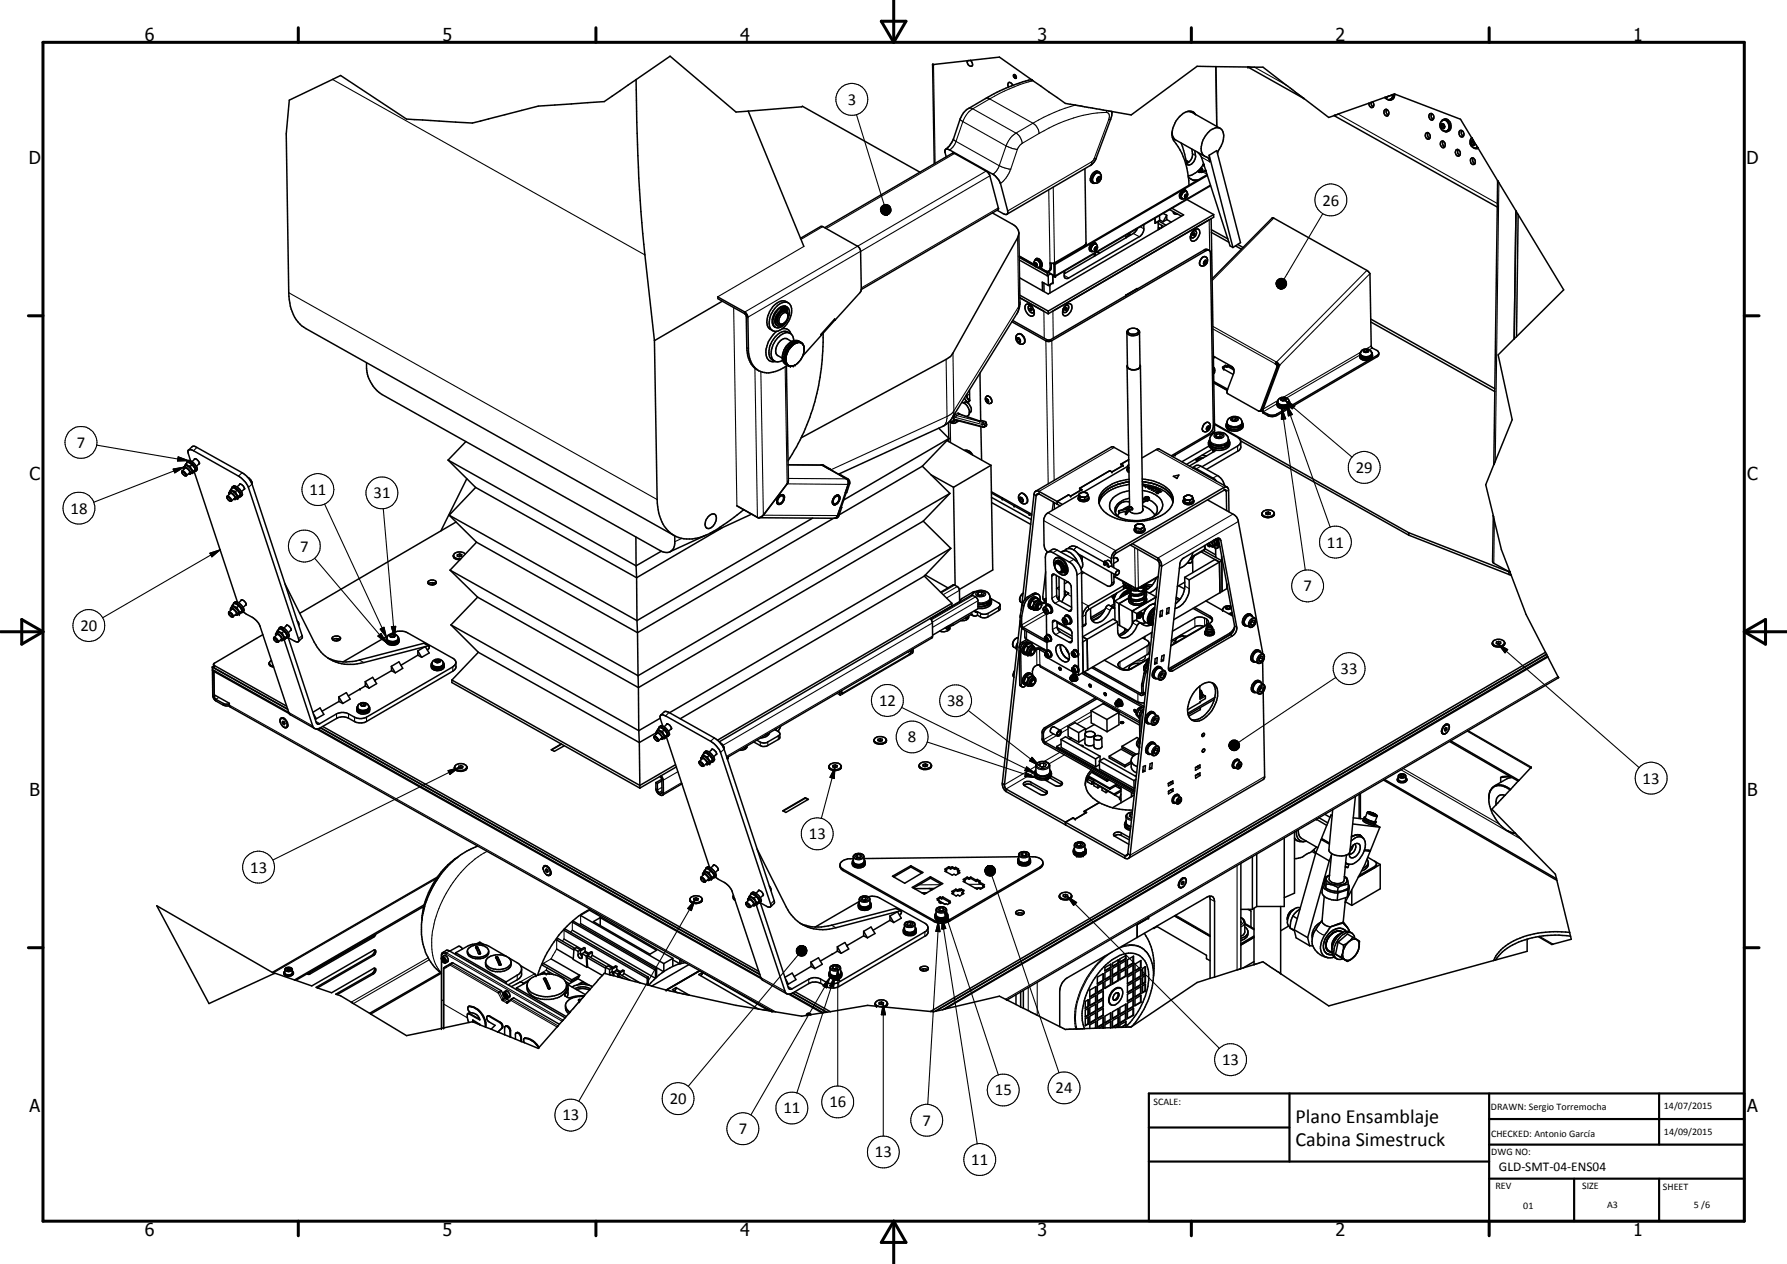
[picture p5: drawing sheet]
<svg xmlns="http://www.w3.org/2000/svg" width="420mm" height="297mm" viewBox="0 0 420 297" stroke-linecap="round" stroke-linejoin="round" font-family="sans-serif">
<defs><g id="words">
<g font-size="4.7">
<text x="304.6" y="263.9">Plano Ensamblaje</text>
<text x="304.6" y="269.3">Cabina Simestruck</text>
</g>
<g font-size="4.2">
<text x="34" y="9.6">6</text>
<text x="104" y="9.6">5</text>
<text x="174" y="9.6">4</text>
<text x="244" y="9.6">3</text>
<text x="314" y="9.6">2</text>
<text x="384" y="9.6">1</text>
<text x="6.8" y="38.7">D</text>
<text x="410.6" y="38.7">D</text>
<text x="7" y="112.9">C</text>
<text x="410.8" y="112.9">C</text>
<text x="7" y="187.1">B</text>
<text x="410.8" y="187.1">B</text>
<text x="7" y="261.4">A</text>
<text x="410.8" y="261.4">A</text>
<text x="34" y="290.4">6</text>
<text x="104" y="290.4">5</text>
<text x="174" y="290.4">4</text>
<text x="244" y="290.4">3</text>
<text x="314" y="290.4">2</text>
<text x="384" y="290.4">1</text>
</g>
<g font-size="3.9">
<text x="199.3" y="24.6">3</text>
<text x="310.9" y="48.3">26</text>
<text x="18.1" y="105.2">7</text>
<text x="318.8" y="111.1">29</text>
<text x="72.8" y="116.3">11</text>
<text x="87.8" y="117.1">31</text>
<text x="16.6" y="120.7">18</text>
<text x="70.6" y="129.6">7</text>
<text x="312" y="128.7">11</text>
<text x="306.4" y="139">7</text>
<text x="18.9" y="148.3">20</text>
<text x="315.2" y="158.4">33</text>
<text x="206.7" y="165.9">12</text>
<text x="222.7" y="165.9">38</text>
<text x="213.5" y="174.5">8</text>
<text x="386.2" y="184.1">13</text>
<text x="190.2" y="197.2">13</text>
<text x="58.8" y="205.1">13</text>
<text x="287.3" y="250.3">13</text>
<text x="233.9" y="257.4">15</text>
<text x="248.2" y="256.9">24</text>
<text x="132.3" y="263.3">13</text>
<text x="157.5" y="259.5">20</text>
<text x="184.2" y="261.7">11</text>
<text x="195" y="260.2">16</text>
<text x="173.7" y="266.5">7</text>
<text x="216.9" y="264.5">7</text>
<text x="205.7" y="272">13</text>
<text x="228.3" y="273.7">11</text>
</g>
<text font-size="3.1" x="352.4" y="275.2">GLD-SMT-04-ENS04</text>
<g font-size="2.4">
<text x="271.2" y="259.7">SCALE:</text>
<text x="350.6" y="260.8">DRAWN: Sergio Torremocha</text>
<text x="391.2" y="260.6">14/07/2015</text>
<text x="350.6" y="267.1">CHECKED: Antonio García</text>
<text x="391.2" y="266.7">14/09/2015</text>
<text x="350.6" y="271.4">DWG NO:</text>
<text x="351.6" y="279.3">REV</text>
<text x="372" y="279.4">SIZE</text>
<text x="391" y="279.6">SHEET</text>
<text x="358.1" y="284.1">01</text>
<text x="377.9" y="283.8">A3</text>
<text x="398.3" y="283.8">5 /6</text>
</g>
</g></defs>
<g fill="none" stroke="#000" stroke-width=".35">
<path d="M149.6 18.7l8-5.5 15.4 13.1 2.9-.2M149.6 18.7l-7.5 5.2-15.5 1-15.5 4-15.5-.9-15.5-10.3-12.1 5.8-.7 8 .6 37.3a9.4 9.4 0 0 0 4 8.4l86.6 48.7M149.6 18.7a440.4 440.4 0 0 0 2 41.2l2.3 20.2M227.5 14.3l-8.2 .8 .4 23.4M228.2 14.2a.92 .92 0 0 1 .2 1.4 .97 .97 0 0 1-.9-1.3M228.2 14.2l6.8-.8 7.5 5.3M228.2 14.2l-.7 .1M238.5 17.5l.3 .2 .2 .6M238.5 17.5l-.2 .2v.4l.4 .3 .3-.1M238.5 17.5l.1 .4 .4 .4M242.5 18.7l8 5.6 10.9 1.9M242.5 18.7l-2 .5-3.4 1.2"/>
<path d="M285.9 15.7h7.5M285.9 15.7l-4.4-.1-15.5 11.4-4.6-.8M285.9 15.7l.2 14.1M293.4 15.7l3.6 .1 9.7 7.4M293.4 15.7l13.3 7.5M175.9 26.1l12.8-1.1 27.6 15.5M175.9 26.1l13.1 31.8M222.2 35.3h.1M222.2 35.3l.3 1.6M222.5 35.1l.8 .1 10.1 5.7a4.6 4.6 0 0 1 1.8 2.2l1.7 6.5v.5l-.3 .3h-.3l-1.9-1M222.5 35.1l-.3 .2M222.5 35l-.2 .1"/>
<path d="M237.1 20.4a74.8 74.8 0 0 0-10 5.6l-.6 .5-.7 1.4-1.9 5.3-.8 1.2-.6 .6M238.1 20.1a.65 .65 0 0 0-.4-.6 .65 .65 0 0 0-.6 .1v.8M255.1 39.7l.2 17.5-.3 .5-7.1 4.1M261.4 26.2v1l-.3 .8-3.4 9.2a3.1 3.1 0 0 1-1.4 1.7l-19.5 11.4M275.5 31.4l.1 .1M275.6 30.9l.1 .9 .5 1 7 3.9M277.7 33.6l.8 2.6 .5 2.2M278.8 37.6l.8 .5M279.1 26.2l1 .1 6.8 3.9M279.6 38.1l-.6 .3M280.2 35a2.61 2.61 0 0 1-.6 3.1M280.4 26.3l.7 .6"/>
<path d="M280.9 35.4a2.63 2.63 0 0 1 .1 1.9 1.57 1.57 0 0 1-1.8 1.4l-.2-.3M281.2 27a1.95 1.95 0 0 0-3-.3 6.4 6.4 0 0 0-2.6 5.6l.1 .3a17.5 17.5 0 0 1 3.9 11M281.6 35.8l.9 1.1 6.7 20.9 .7 .4M282 39.9l.1 .5h-.3M282 39.9l-.4 .3M282.1 39.8l.2 .4-.2 .3M282.4 39.5l.2 .6-.5 .4M282.4 39.4l.4 .5-.2 .6M283 38.5l-1 1.4M283 38.7l-.1-.1 .2 .2-.2-.1M284.3 36.5l5.6 21.7M284.3 36.5l1.8-1.1 5.6 21.6-1.8 1.2"/>
<path d="M286.3 36.1v-.4a6 6 0 0 0 1.3-4.5 1.5 1.5 0 0 0-2.4-.9 5.6 5.6 0 0 0-2.7 5.3l.6 1a1.56 1.56 0 0 1 1.3 1.4l-.1-1.5M306.6 23.2h.1M306.7 23.2l5.7 4.4 1.3-.4M313.7 27.2l38.4 21.5M321.8 24.3l-8.1 2.9M322.4 24l-.6 .3M322.4 24a1 1 0 0 0 .5 1.1M322.7 23.9a.75 .75 0 0 1 .3 .8 .75 .75 0 0 1-.6 .6l-.4-.5-.2-.5M322.7 23.9l-.3 .1M325.6 22.9l-2.9 1M325.6 25.8a.79 .79 0 0 1 .9 .5 .79 .79 0 0 1-.3 1 .87 .87 0 0 1-.8-.6 .87 .87 0 0 1 .2-.9zM325.6 22.9l.7 .5"/>
<path d="M326 25.7v.8l.4 .6M326.1 22.7l-.5 .2M326.2 22.7h-.1M326.2 23.4a.81 .81 0 0 0 1 0M327.2 23.4l-.3 .1M327.5 22.2a.98 .98 0 0 1-1.2 1.2M327.6 22.2l-1.4 .5M327.6 22.2v.5l-.4 .7M327.9 22.1l15.5 5.9 2.6 4.4M327.9 22.1l-.1 .8-.6 .5M327.9 22.1l-.3 .1M335.3 31.3a.77 .77 0 0 1 .9 .3 .77 .77 0 0 1 0 .9 .68 .68 0 0 1-.8 0 .68 .68 0 0 1-.3-.7z"/>
<path d="M335.8 31.2l-.2 .5 .5 .9M336.1 26.8a.73 .73 0 0 1 1 .5 .73 .73 0 0 1-.6 .9 1 1 0 0 1-.4-1.4zM336.6 26.7l-.1 .1a.94 .94 0 0 0 .5 1.3M338.8 33.3a.76 .76 0 0 1 1 .5 .76 .76 0 0 1-.5 .9l-.4-.3a.86 .86 0 0 1-.1-1.1zM338.8 29.6l.2-.5 .4 .1 .3 .6-.2 .4-.5-.1M338.8 29.6l.2 .5M338.9 28.6a1.02 1.02 0 0 1 1.1-.5 1.02 1.02 0 0 1 .8 1 1.14 1.14 0 0 1 0 1.3 1.14 1.14 0 0 1-1.1 .5l-.2-.1M338.9 28.5a1.26 1.26 0 0 1 1.5 .1 1.26 1.26 0 0 1 .3 1.6 1.16 1.16 0 0 1-1.4 .5 1.16 1.16 0 0 1-.8-1.3zM339.2 29.5l.2 .5M339.2 29.5l-.4 .1M339.3 33.2l-.1 .8 .5 .5M339.3 29.2l-.1 .3"/>
<path d="M339.4 28.1a1.53 1.53 0 0 1 1.7 .8 1.53 1.53 0 0 1-.5 1.9l-.4 .1M339.4 30l-.4 .1M339.4 30h.1M342.3 35.3a.78 .78 0 0 1 1 .2 .78 .78 0 0 1-.1 1 .69 .69 0 0 1-.9 0 .69 .69 0 0 1-.1-.9zM342.8 35.2v.1a.88 .88 0 0 0 .4 1.2M343.2 30.8a.77 .77 0 0 1 .9 .4 .77 .77 0 0 1-.3 1 .88 .88 0 0 1-.6-1.4zM343.7 30.6a1 1 0 0 0 .4 1.4M345.8 37.4l.2-.3a.84 .84 0 0 1 .8 .6 .84 .84 0 0 1-.3 1l-.6-.3zM345.9 33.5l.2-.4 .4 .1 .2 .5-.2 .5-.4-.1M345.9 33.5l.2 .6M345.9 32.6a1.34 1.34 0 0 0-.1 1.5 1.34 1.34 0 0 0 1.4 .6M346 32.4l1.4 2.1"/>
<path d="M346 32.4l-.1 .2M346.1 32.4l-.2 .2M346.2 33.4l.3 .6M346.2 33.4l-.3 .1M346.4 37.1l-.1 .8 .4 .6M346.4 33.1l-.2 .3M346.5 34h.1M346.5 34l-.4 .1M346.5 34.8l.4 .1 .6-.1M347.2 34.7h.1M347.4 34.6v.1M347.4 34.5v.1"/>
<path d="M347.4 34.7h-.1M347.4 34.7l.1 .1M347.5 34.8h.1M347.5 34.8l4.6 7.7M347.5 34.8l-.2 .1M188.2 56l4.8-2.8h.3l8.5 4.8 .5 .9 .2 9.1M193.9 53.5l30.2-17.6 7.9 4.4 .6 .7 2.2 8-.2 .3-32.1 18.7M233.3 50l4.8 2.7a2.3 2.3 0 0 1 1.2 3.2l-15.2 27.1-.7 .8-35.1 19.1M239.6 54.8l.2 16.7-.3 1.4-15.9 25.8-.7 .7-1.3 .8-24.4 11.2M254.8 57.8l.2 .1M255.2 57.5v.3M255.3 57.4v.3"/>
<path d="M256.3 58.9l.2 .2M256.4 59.1h.5M256.6 58.9l.3 .2M257 43.1h.5M257.2 41a1.01 1.01 0 0 1 1.6-.1 1.01 1.01 0 0 1-.2 1.6 .96 .96 0 0 1-1.2 .6 .96 .96 0 0 1-.5-1.4zM257.2 59.6l.1 .6M257.3 58.5l.2 .2 .2-.1M257.5 58.5h-.2M257.5 58.5l.2 .1M257.5 57.1a1.44 1.44 0 0 0-1.2 1.8M257.5 59.5v.6M257.5 58.3v.2"/>
<path d="M257.5 58.3h.1M257.6 58.1l-.1 .2M257.6 57.4a1.03 1.03 0 0 0-1 .3 1.03 1.03 0 0 0-.2 1.1l.4 .3M257.6 57.4a1.13 1.13 0 0 0-1 1.5M257.6 57.4h.2M257.6 58.1l.2 .2M257.8 57.4a1.02 1.02 0 0 1 .1 1.2 1.02 1.02 0 0 1-1 .5M257.8 57.4l-.2-.3a1.18 1.18 0 0 0-1.3 .4 1.18 1.18 0 0 0-.2 1.3l.3 .2M257.8 58.3l-.1-.2-.2 .1-.2 .3M257.8 58.3l-.1 .3M257.9 42.3l.2 .3 .4-.3M258 59.2l.5 .3"/>
<path d="M258.1 59.3l.3 .3M258.1 42.2h-.2M258.1 42.2l.4 .1M258.3 41.7l-.2 .5M258.3 41.6l.4 .2M258.4 40.4a1.75 1.75 0 0 0-1.7 2.4l.3 .3M258.4 40.4l.3 .5M258.4 40.4a1.29 1.29 0 0 0-1.9 1l-.1 .3a.92 .92 0 0 0 .6 1.4M258.7 41.8l-.2-.3-.4 .3-.2 .5M258.7 41.8l-.2 .5M265.4 54.9l.1 .4-.8 .4v.2M265.4 54.9l.4 .2"/>
<path d="M265.6 54.8v.2M265.8 55.1l-1.1 .6M265.8 55.1v.1M267 53.9l.2 .2M267.4 53.7l-.2 .5-.7 .7-16.3 9.4M268.9 52.8a2.9 2.9 0 0 1-.8 2.7l-17 9.9h-.6l-.2-.2-.1-1.4M271.6 51.3v1.2M271.6 52.5l.7-.5v2M272.3 52.5l1.3 .7M272.3 53.6h.7M272.4 51.9l1.7 1M272.4 53.6v.3"/>
<path d="M272.6 53.6v.2M272.6 50.7l.1 1.1-1.1 .7M272.7 51.7l.8 .4M273.1 53v.5M273.5 50.2l.8 .4M274.3 50.6l-.8 1.5M274.3 50.6l.1 1M274.4 51.6l1 .6M274.4 51.6l-.9 .5M275 49.3l2.8 1.5M275.5 48.9l2.8 1.6-31.8 18.6-6.8-3.8M275.9 49.8l.2 .4 .8 .1"/>
<path d="M277.8 46.5l.1 .2M277.9 46.7h.1M278.5 46.1l.2 .3 .2-.2M278.7 46.1h-.2M278.7 46.1l.2 .1M278.8 44.7a.96 .96 0 0 0-1.4 .9v.8l.4 .3h.3M278.8 45.8l-.1 .3M278.8 45a1.01 1.01 0 0 0-1 .4 1.01 1.01 0 0 0 0 1.1M278.8 45a1.13 1.13 0 0 0-1 1.5M278.8 45l.2 .1M278.8 45.8l.2 .1M279 45.1a.98 .98 0 0 1 .1 1.1 .98 .98 0 0 1-1.1 .5"/>
<path d="M279 45.1a.67 .67 0 0 0-.7-.4 .67 .67 0 0 0-.6 .6l-.3 .7 .3 .7M279 45.9l-.1-.2-.2 .1-.2 .3M279 45.9l-.1 .3M279.1 46.9l6.3 3.5M279.9 55.5l.2 .3M280 55.2l.1 .6M280.1 55.8h.1M280.3 54.5l-.3 .5M280.4 55.1h.1M280.5 55.1l.3 .1M280.5 54.3l.7-.5a.8 .8 0 0 1 .9 .4 .8 .8 0 0 1-.1 .9 1.54 1.54 0 0 1-1.9 1.4 1.78 1.78 0 0 1 .4-2.2zM280.6 54.8l-.1 .3"/>
<path d="M280.7 54.1h.3l.3 .5a1.25 1.25 0 0 1-1 1.3l-.2-.1M280.7 54.8l.2 .1M280.9 54.9l-.1-.2-.3 .2-.1 .3 .1 .2 .3-.2M280.9 54.9l-.1 .3M281.1 54.2l-.5 .1-.3 .3M281.6 40.2l-1.3 .9-1 .2M281.6 40.2l.2 .2M281.7 42.3h-1.3l-1-.6 1.2 .7h.9M281.8 40.4l.3 .1M282.3 40.4l.3 .1M283.2 40.1l.4 .2M283.3 40.1l.2 .1"/>
<path d="M283.4 40h.1M283.5 40l-.9 .5M283.8 41.1l-35.9 21M283.9 41.2l-35.8 20.9M284.3 58.8h-.6l-36.6 21.3-1 .1-8.2-4.6M284.3 58.8l.3 .5 .7 41.1-.2 .5-.8 1-8.9 5.2M284.3 58.8a.96 .96 0 0 0-1.1-.1l-36.3 21.2h-.7l-8.1-4.6M284.6 43.6l-36.5 21.3M284.8 51.4l.8 49.9-.5 .4-8.8 5.2M284.8 54.6l4.2 2.3M284.8 54l3.9 2.1M285.4 50.4v.7l-38.9 22.6"/>
<path d="M285.4 50.4l-38.9 22.7M290.5 57.8l1.4 .7M291 57.4l1.3 .8M299.1 51.2l-14.1 14.3M299.2 51.2l22.2 12.3 .5 .6 .2 .2 .3 17.1 .3 .4 1.2 .7 .3 .5M299.2 51.2h-.1M352.1 42.5l4.3 7.1M352.1 42.5l-.9 66.7M356.4 49.6l.5 .8M356.4 49.6l-.4 30M356.9 50.4l10.8 17.7-11.1 11M356.9 50.4l-.3 28.7"/>
<path d="M168.7 69.8l6.4 3.5 .6 .7 .1 .5 .2 7.4a5.9 5.9 0 0 0 2.4 5.2M168.8 70.2l6.3 3.5 .3 .4 .2 7.6a5.8 5.8 0 0 0 2.8 5.4M169.8 70.8l-15.9 9.3M182.3 72.3a2.34 2.34 0 0 1 3.3-.9 4.2 4.2 0 0 1-.7 4.8 3.1 3.1 0 0 1-3.1 1.6 2.38 2.38 0 0 1-.8-3.1l.3-.9zM182.7 77.9a5.8 5.8 0 0 0-2.3 6.3l.4 .5 .5 .3h1M182.8 73a1.6 1.6 0 0 1 2.7-.4 3.5 3.5 0 0 1-2.7 4.4 1.77 1.77 0 0 1-.8-2.7zM183.5 73l.2 .1M183.5 73a2.66 2.66 0 0 0-1.1 3.3l.4 .3M183.7 73.1a3 3 0 0 0-1.2 3.2 1.16 1.16 0 0 0 1.8-.2l.4-.5M183.9 77.3a1.63 1.63 0 0 1 2.1 1.1M184.1 72.6h.2l-.3 .3zM184.1 72.6l-.1 .2"/>
<path d="M184.3 73h.1M184.3 72.9h.1M184.4 73l.5 .2a1.84 1.84 0 0 1-1.5 2.9 1.77 1.77 0 0 1 1.4-2.7l.4 .6M184.4 73a2.27 2.27 0 0 0-1.5 3.1l.3 .1M184.5 72.3l-.4 .1-.4 .7M184.5 72.3a.75 .75 0 0 0-1 .7M184.5 72.3l-.3 .8M184.6 73.1a2.24 2.24 0 0 0-1.6 3.1l.6 .1 .6-.3M184.6 72.2l.4 .2M184.6 72.2l.2 .1M184.6 72.2l-.3 .8M184.7 73.1l.2 .1"/>
<path d="M184.8 72.3l.3 .2-.1 .6 .2 .4v.9M184.8 72.3l-.3 .7M184.8 72.6v.3l.1-.3M184.8 72.6l-.1 .2M184.9 72.5l-.1 .1M184.9 72.5v.1M185 72.1a2.13 2.13 0 0 0-2.7 1.2 2.68 2.68 0 0 0-.2 3.5l.2 .1M185.3 71.2a2.33 2.33 0 0 0-3.3 .6 4.6 4.6 0 0 0-1.3 5.2l.9 .7M185.8 78.4a2.07 2.07 0 0 0-3 .2 4.9 4.9 0 0 0-1.8 5.4l.4 .5 .7 .4M193.5 78.3a51.6 51.6 0 0 1-8.2 30M196.2 75.1l.1 .1-7.6 8.5M196.3 75.1l.1 .1"/>
<path d="M196.4 75.2l-.2-.2-3.2 3.6 .1 .2M202.5 68l-.3 .7-5.8 6.5M239.1 78.7a.96 .96 0 0 1 1.6 .4 1 1 0 0 1 .3 1.2 1 1 0 0 1-1.2 .6 1.49 1.49 0 0 1-.7-2.2zM239.1 79.9l.4 .4M239.5 79.7l.3 .4-.3 .2M239.5 79.7l-.4 .2M239.6 79.5h.1M239.6 79.5h-.4l-.1 .4M239.6 79.5l.3 .4-.1 .5-.3-.1M239.6 79.5l-.1 .2M239.6 60.2l3.6 1.9M239.6 60.2l3.6 2.1"/>
<path d="M239.6 60.5l4 2.2M239.6 61.1l6.6 3.7M239.8 69.4l6.7 3.7M242.1 72.6l.2 .3M242.3 71.8l-.4 .1M242.4 72.4l-.3 .2M242.5 72.5v.1M242.5 72.5l.1 .3-.1 .2-.2-.1M242.5 72.6l.1 .1M242.5 72.5l-.2-.1-.2 .2M242.6 72.7v.1M242.6 72.7l-.3 .2"/>
<path d="M242.6 72.1l-.5-.3-.3 .1a1.02 1.02 0 0 0 .1 1.1 1.02 1.02 0 0 0 1.1 .4v-.8M242.7 72.1a1.51 1.51 0 0 1 .2 2.1 1.56 1.56 0 0 1-1.8-1.4l-.1-.8a.77 .77 0 0 1 .7-.6 .77 .77 0 0 1 .8 .5l.2 .3M243.2 73.2l-.3 .3M243.4 61.2a.56 .56 0 0 1 .5-.4 .56 .56 0 0 1 .6 .4 1.35 1.35 0 0 1 .3 1.6M243.4 61.2a1 1 0 0 0 .3 1.5M243.4 62.1v-.2l.2-.1 .2 .3v.3h-.2M243.4 62.1l.2 .3M243.5 61.1h.4M243.5 61.1l-.1 .1M243.5 60.9a1.08 1.08 0 0 1 1.5 1 .65 .65 0 0 1-.1 .7 .65 .65 0 0 1-.6 .2M243.6 61.1h.4M243.6 62l.2 .3"/>
<path d="M243.6 62l-.2 .1M243.6 61.9v.1M243.7 62.7l.6 .1M243.7 62.8l2.5 1.4M243.8 62.3l-.2 .1M243.9 61.1l.5 .5M244 61v.1M244 61l-.5 .1M244.3 62.8l3.6 2M244.5 61.7l.1 .4M244.6 62.1l-.6-.9 .1-.2a1.02 1.02 0 0 1 .2 1.8M244.6 62.1l-.2 .7"/>
<path d="M245.4 73.2l-5.6-3.2 6.7 3.7M245.4 66.5l.1 2M246.2 64.2v.6M246.5 64.7v2.4M246.5 64.1l-.3 .1M246.5 73.1v.6M246.5 67.1l-1.4-.8v2M247 64.4l-.8 .4M247.2 61.9v1.2l-.6 .7M247.5 64.7l.1 1.8M247.6 66.5l-1.1 .6M247.6 66.5l-.8 .4 .1 1.9"/>
<path d="M247.6 61.9l-.7-.1-.1 1.7-.3 .3-.6-.1-1-.6v-.4M247.6 61.9l.3 .2M247.9 61.8l.2 .2M247.9 62.1v2.6M247.9 62.1h.2M247.9 64.7v.1M247.9 64.7l.2 .1M247.9 61.8v.1M247.9 64.8l.2 .1M247.9 61.8l-.3 .1M248.1 64.8v.1M248.1 62l-.2 .1"/>
<path d="M248.1 61.7v.2M248.1 62.1v2.7M248.1 64.9h.1M249.8 73.1l.2 .2M250.3 72.1a1.16 1.16 0 0 1 1.4-.7 1.81 1.81 0 0 1-1.6 2.8 1.75 1.75 0 0 1 .2-2.1zM250.3 63.7v.6M250.6 72.3v.1M250.6 72.4l-.2 .3 .2 .2M250.6 72.4l.3 .2M250.6 71.7l.5 .1M250.9 72.6l-.1-.3h-.2l-.3 .3 .1 .3h.2M250.9 72.6l-.3 .3"/>
<path d="M251 71.8a1.05 1.05 0 0 1 .1 1.1 1.05 1.05 0 0 1-1 .5l-.1-.1M251 71.8a1.21 1.21 0 0 0-1 1.5M265 78.1l.1 8 .1 .3 .6 .4M265.3 77.5a1.72 1.72 0 0 1 2.4 .1v.4a1.66 1.66 0 0 1-2.3 .2l-.2-.2zM265.5 77.3a.73 .73 0 0 0-.4 1.1 1.96 1.96 0 0 0 2.8-.2l-.1-.5-.5-.4M267.3 67.8l.1 .1M267.4 67.8v.1M267.4 67.8l-2.7 1.7M267.9 78l.1 8.2-.3 .4-.5 .2M282.6 60.6a.84 .84 0 0 1 1.2-.1 .84 .84 0 0 1 0 1.2 .98 .98 0 0 1-.8 .8 .98 .98 0 0 1-1-.5l.1-.7zM283.3 61.3v.1M283.3 61.4v.1"/>
<path d="M283.3 61.5l-.2 .3 .3 .2M283.3 61.5l.3 .2M283.6 61.7v-.4h-.3l-.2 .3v.4h.3M283.6 61.7l-.2 .3M322.3 75.6l29.2 16.4M322.3 75l29.2 16.4M356 79.6l-3.8 3.8 3.3 15.2-4.3 10.5M356.6 79.1l-.6 .5M86.2 85.3a8.2 8.2 0 0 0 3.6 7.4l65.8 36.9 1 .2 1-.1M153.9 80.1l.6 37.3a9.4 9.4 0 0 0 4 8.5M184.3 84.4l.1-.2 .4 .2v.2M184.3 84.4l.5 .2"/>
<path d="M184.4 83.9v-.2l.4 .2v.2M184.4 84.8v-.2l.4 .2v.2M184.4 84.8l.4 .2M184.4 83.9l.4 .2M184.4 84.2v.1M184.4 84.3l.4 .3M184.4 84.3l-.1 .1M184.4 83.9h.1M184.4 84.7v.1M184.4 83.4l.1-.2 .4 .2v.2M184.4 83.4l.5 .2M184.4 83.4h.1"/>
<path d="M184.4 84.8h.1M184.4 83.7v.2M184.5 83.4l.4 .2M184.5 85.2l-.1-.2 .5 .3M184.5 85.2l.4 .1M184.5 85.1h.1M184.6 83.2l-.1 .2M184.6 85.1l.3 .2M184.6 85.1l-.1 .1M184.6 82.9l.4 .2M184.6 82.9h.1M184.7 85.5l-.1-.2 .3 .2"/>
<path d="M184.7 85.5l.4 .1M184.7 82.7l.4 .2-.1 .2M184.7 85.4v.1M184.7 82.7l-.1 .2M184.8 82.4l.4 .2M184.9 85.5l.2 .1M184.9 86l.4 27.3-5.8 7.8-.6 .4-.6 .2-5-2.8M184.9 82.2l.5 .2-.2 .2M184.9 85.7l-.1-.1 .4 .3M185 82.2l-.2 .2M185.1 81.9l.4 .2 .2-.2M185.2 85.8l.2 .1h-.2"/>
<path d="M185.2 85.9a7.6 7.6 0 0 1-5.9 1.6l-.9-.4M185.2 85.9l.4 .1h-.1M185.2 81.7l.5 .2M185.2 81.7h.1M185.2 81.7l-.1 .2M185.3 81.7l.4 .2M185.3 81.7l-.2 .2M185.5 81.4l.3 .3 .2-.2M185.5 86h.1M185.5 86l.4 .1M185.6 81.3l.4 .2M185.6 81.3h.1"/>
<path d="M185.6 81.3l-.1 .1M185.8 86.1h.1M186 80.9l-.2 .2M186 80.9l.3 .3M186 80.9h.1M186 80.9l-.2 .1 .4 .3 .1-.1M186.1 86.1h.1M186.1 86.1h-.2M186.1 80.3l-1-.7a2.41 2.41 0 0 0-2.7 2.3v.6l.2 .8 1.3 .9M186.3 80.6l.4 .3M186.3 80.6h.1M186.3 80.6l-.1 .1 .4 .3 .1-.1"/>
<path d="M186.3 80.6l-.1 .1M186.6 80.1a1.61 1.61 0 0 0-.7-1.7 1.61 1.61 0 0 0-1.8 0 5.5 5.5 0 0 0-2.6 5.7 1.61 1.61 0 0 0 2.6 .6M186.7 85.9h.1M186.7 85.9l-.5 .2M186.7 80.3l.4 .3M186.7 80.3v.1M186.7 80.4l.4 .2M186.7 80.3l-.1 .1 .4 .3 .1-.1M186.7 80.4l-.1 .1M187 80.3h.1M187.1 80.3l.4 .2M187.1 80.2l.4 .3"/>
<path d="M187.1 80.2v.1M187.1 80.2l-.1 .1 .5 .2M187.4 80.3h.1M187.5 80.2h-.1l.3 .3 .2-.1M187.5 80.2l.3 .1M187.5 80.2v.1M187.5 80.3l.4 .1M187.8 80.3l.1 .1M187.9 80.2l.3 .3M187.9 80.2l-.1 .1M187.9 80.2h-.2l.3 .2M188 80.4l.2 .1"/>
<path d="M188.1 80.3a2.5 2.5 0 0 0-3.3 1.1 3.2 3.2 0 0 0-.2 4.1l.7 .4M188.1 80.3h-.1l.3 .1M188.3 80.4l.2 .2-.1-.1M188.3 80.4l.1 .1M188.4 80.5l.2 .2M188.6 80.7l.1 .1M188.7 80.8l.2 .3M188.9 81.1l.1 .4a4.4 4.4 0 0 1-2.1 4.3l-.2 .1M188.9 81.1h.1M223 99.3l.1 3.7M224.1 97.8a.82 .82 0 0 1 .1 1 .82 .82 0 0 1-1 .3M225 98.8l6.2 1.6 .6-.2 .2-.3-.2-.7-1.2-.4"/>
<path d="M225.2 97.1l5.1 1.8M225.5 98.9l-1.1 .6-.6-.1-.4-.3M226.1 94.6l.5 .1M226.6 94.7a1.09 1.09 0 0 1 1.6 .8l.2 1-.2 .3-.3 .2M226.6 94.7a2.38 2.38 0 0 1 1.1 2.9l-.5 .3M227.3 92.7l.1 .9 .6 .5M228 91.7l-.1 2.6a.82 .82 0 0 1-1.1-.8M230.3 98.9l-.1 .1M230.4 87.7l.2 11.1M230.6 98.8l-.3 .1M231.8 93.3l.1-.1a1 1 0 0 1 1.1 .4 1 1 0 0 1-.1 1.2 1 1 0 0 1-1-.4 1 1 0 0 1-.1-1.1zM231.9 94.1v-.2h.2l.3 .2v.3h-.2"/>
<path d="M231.9 94.1l.3 .3M232.2 94l.2 .3M232.2 94l-.3 .1M232.2 93.9v.1M232.4 94.3l-.2 .1M265 86.1l.6 33.1M265.1 85.8a.92 .92 0 0 0 1.2 1.1h.6M268 85.8l.1 .3-.5 .6-.9 .2-.9-.1M268.1 86l.6 34M283 99.7a.85 .85 0 0 1 1.2-.3 .85 .85 0 0 1 .3 1.2 .96 .96 0 0 1-.8 .9 .96 .96 0 0 1-1.1-.6zM285.3 83.7l4.3 2.4a1.35 1.35 0 0 1 .5 1.7l-1.6 4.1 .1 .6 7.3 4.1h.5l.3-.2 3.8-10.4M285.3 86.3l.3 .4"/>
<path d="M285.4 90l3.2 1.7M285.4 89.7l3.3 1.8M285.6 86.7v.8l-.2 .3M285.6 99.7l5.4 3.1a1.07 1.07 0 0 1 .7 1 1.07 1.07 0 0 1-.7 1l-8.4 4.9M285.6 87l-.2 .5 .2-.3M285.6 86.7l-.2 .5M285.6 99.6l45.6 25.6M285.7 83.9l-.4 .3M287.7 86.4v.3M287.7 86.4l-.2 .2 2.5 1.4M288.1 85.9l.3 .1M288.1 85.9v.2"/>
<path d="M288.1 86.1l.3 .2M288.1 85.9l-.7 .4 .3 .1M288.1 86.1l-.4 .3M288.4 99.5a1.3 1.3 0 0 0 1.3 1.4l1.5-.1 .3-.2-.2-.3M288.4 99.5a2.17 2.17 0 0 0 2.9 .8M288.4 86v.3M288.5 99.1l-.1 .4M288.7 85.9l1.3 .7M288.7 85.9v.2M288.7 86.1l1.3 .8M288.7 85.9l-.3 .1M288.7 86.1l-.3 .2"/>
<path d="M288.8 98.4a1.78 1.78 0 0 1 2.1-.5 1.78 1.78 0 0 1 1.1 1.7 2.15 2.15 0 0 1-3.5-.1zM289.8 98.3v.5M290 86.6h.1M290 86.6v.3M290.1 86.8l-.1 .1M290.4 98.1l.5 .3-.1 .4-.7 .1-.6-.2 .3-.4M290.4 98.7l-.6 .1M290.4 98.1l-.6 .2M290.4 98.1v.6M290.4 98.7l.2 .1M292 99.1l.1 .3-.1 .4-.6 .4M292.1 99.4a1.27 1.27 0 0 1-1.1 1.9 2.52 2.52 0 0 1-2.7-.9l.1-1"/>
<path d="M292.1 99.4v.6l-.4 .5M292.3 99.9a2.44 2.44 0 0 1-4 .1M296.7 96.3l.3 .8M296.8 96l.2 .1M297 96.8v.3M297 96.1v.7M299.9 85.5l.4 .6-3.9 10.3-.2 .2M299.9 85.5l.2 .1M300.1 85.6h.2M300.1 85.1l-.2 .4M300.1 85.1l.8 .8M300.1 85.1l.1 .2"/>
<path d="M300.2 85.3l-.1 .3M300.2 85.3l.2 .2M300.3 94.9v.1M300.3 94.5v.5M300.3 85.6l.1 .1M300.3 95l.1 .2M300.4 95.2a2.16 2.16 0 0 0 2.6 .1M300.4 95.2l.3 .3 .8 .2M300.4 85.7l.1 .3M300.4 85.7l.2 .2M300.4 85.5l.2 .2M300.4 85.5l-.1 .1"/>
<path d="M300.5 94.1l-.2 .5a1.69 1.69 0 0 0 2.2 .6M300.6 85.7l.3 .2M300.6 85.7l-.1 .3M300.6 85.8h-.1M300.9 85.9l-3.9 10.2M301.3 93.6v.4M301.9 93.5l.4 .3-.1 .3h-.6l-.4-.2 .1-.3M301.9 93.5l-.6 .1M301.9 94l-.5 .1M301.9 93.5v.5M301.9 94l.2 .1M302.3 95.6l-.5 .1"/>
<path d="M302.4 95.2h.1M302.5 95.2l.2 .3h-.2M302.5 95.2l.3 .2M302.5 95.1l.2 .1M302.7 95.2l.1 .2M303 94.1a1.24 1.24 0 0 1-.2 1.7 1.73 1.73 0 0 1-2.5-.6v-.5M303 94.1l.1 .1a.73 .73 0 0 1-.7 1M303 95.3l-.2 .1M303 94.1a1.38 1.38 0 0 0-1.4-.7 1.38 1.38 0 0 0-1.2 1.1 1.53 1.53 0 0 0 2 .7M303.2 95v-.3l-.5 .5M303.2 95l-.2 .3M319.7 83.4l.1 .5 .4 .2"/>
<path d="M319.7 83.4a1.78 1.78 0 0 0 2.3 .5M319.9 82.8l-.2 .3v.8a1.74 1.74 0 0 0 3-.1v-.3M320.1 82.4a1.29 1.29 0 0 1 1.6-.4 1.29 1.29 0 0 1 .7 1.5 1.64 1.64 0 0 1-2.5-.3zM320.2 84.1l.9 .3 .6-.1M320.2 84.1l1 .3M320.7 82.3l.1 .4M321.3 82.2l.4 .2-.1 .3-.6 .1-.4-.2 .1-.3M321.3 82.2l-.6 .1M321.3 82.6l-.5 .1M321.3 82.2v.4M321.3 82.6l.2 .1M321.9 83.8l.1 .1"/>
<path d="M322 83.9l.2 .2-.7 .2M322 83.9l.3 .2M322 83.7l.3 .4M322.4 83.9l-.6 .4M322.4 82.7l.3 .3-.2 .9M322.5 83.9l-.2 .2M322.7 83.5v-.2l-.6 .5M322.7 83.5l-.3 .4M324.2 83l-.5 .6-23.5 13.7-.8 .3-.9-.1-1.5-.7M324.2 83l-.1 .4-.3 .5-23.6 13.8-1.1 .2a3.2 3.2 0 0 1-2.1-.8M42.7 111l.3-.1 .6 .5-.1 .4M42.7 111l.1 .1a1.05 1.05 0 0 0 1 .7l.7-.7"/>
<path d="M42.7 111v-.3a.95 .95 0 0 1 1.1 1.1M43.3 109.7a1.73 1.73 0 0 1 1.5 1.7M43.3 109.7v.5M43.3 109.8a.78 .78 0 0 1 .7-.4 .78 .78 0 0 1 .7 .6l.5 .7v.3l-.5 .4-.4-.1M43.5 110l-.7 .7M43.7 109l1 .6M43.7 109l-.2 .6M44 108.5l.3-.2a2.21 2.21 0 0 1 1.9 1.3M44 108.6l-.1 .2M44 108.6a1.57 1.57 0 0 1 1.8 1l.3 .6v.5M44.3 105.8l1-.9h.5l11.1 6.2a6.1 6.1 0 0 1 2.4 2.6l11.7 35.7 .1 .5-1 .9M44.6 108.8h.1"/>
<path d="M44.7 108.8l.7 .7M44.7 108.8l.4 .3M44.7 109.6l.8 1.1M44.7 108.8l-.6-.2-.4 .4M44.8 108.3l-.5-1.7a.63 .63 0 0 1 0-.9 .63 .63 0 0 1 .9 .1l10.9 6.1a5.3 5.3 0 0 1 2.3 2.7l11.9 35.7-.2 .5M45 111.2l.2 .1M45.2 109.2l-.5 .4M45.4 109.4l.4 .6M45.4 109.5l.4 .5M45.7 110.9l-.5 .4M45.7 110.9l10.1 30.6M45.8 110l.1 .3"/>
<path d="M45.8 110l.1 .2M45.9 107.8l-.2 .1M45.9 107.8l.8 .7 .2 .3-.2 .3M45.9 107.8l-.7 .7M45.9 110.3l-.7 1M45.9 110.3l-.2 .6M46.2 109.6l.2 .8-.6 .4M46.9 108.9l-.7 .7M53.4 116.6a.88 .88 0 0 0 .9 1.1l-.3-.6-.5-.3M53.4 116.6h.3l.6 .5 .1 .6M53.4 116.9v.1M53.5 116.8l-.1 .1"/>
<path d="M53.9 115.7l.3-.3a1.59 1.59 0 0 1 1.5 1.6l-.3 .3M53.9 116.2l-.1-.4a1.58 1.58 0 0 1 1.6 1.5M54.1 117.7h.3M54.1 116l-.7 .6M54.3 115l.4-.4 1 .5M54.3 115l-.3 .5M54.3 115l1 .6M54.5 114.8l.1-.3a2.13 2.13 0 0 1 2.1 1.9v.2M54.6 114.5a.94 .94 0 0 1 1.5 .2 1.55 1.55 0 0 1 .8 1.7l-.6 .3M54.9 117.3h.5M55.1 117.1l-.7 .6M55.2 114.8l.5 .3"/>
<path d="M55.3 115.6l.8 1.1M55.6 117.1l.3 .1M55.7 115.1l.3 .3M55.7 115.1v.1M55.7 115.2l.3 .2M55.7 115.2l-.4 .4M56 115.4l.4 .6M56.1 116.7l-.2 .5M56.3 116.7l-.4 .5M56.4 116l.1 .3M56.5 113.7l-.2 .2M56.5 113.7l.1 .1a1.36 1.36 0 0 1 .9 1.1"/>
<path d="M56.5 113.7l-.8 .7M56.5 116.3l-.2 .4M56.5 116.3l-.4 .4M57.5 114.9l-.1 .1M57.5 114.9l-.7 .6M58.2 112.2l.8 .6 .3 .5v.5M105.4 108.1l6.4 6.5M105.4 108.1l44.2 24.9M109.5 103.8l-4.1 4.3M109.8 112.5l-6.1 12.3M111.8 114.6l37.9 21.2M111.8 114.6l-6.2 6.5"/>
<path d="M174.9 119.8l-.8 .6a41 41 0 0 1-8.5 5.5 8.2 8.2 0 0 1-7.1 0M182.7 117.9l.1 .5 .2 .1M182.7 117.7v.3M182.7 118.2l.3 .3 .6-.1M182.7 117.5v.3M182.8 117.3l-.1 .2M183 117l-.3 .5M183.2 116.6l-.2 .2M183.4 118.5h-.2M183.4 116.6l.7-.1a1.15 1.15 0 0 1-1.1 1.8 1.13 1.13 0 0 1 .4-1.7zM183.6 116.3l-.7 .7M183.8 118.3l-.3 .1"/>
<path d="M183.8 116.2l-.1 .1M183.9 118.1l-.2 .2M184 116.2l.4 .4M184.2 116.3l-.4-.1-.5 .4M184.2 116.4l.2 .1M184.4 116.5a1.33 1.33 0 0 1-.3 1.4M184.4 117.2l-.5 1M184.4 116.9v.2M185.3 109.2l8.2 .1 1.6 .9M193.2 109.3h.2M193.4 109.3l5.6 3.2M193.4 109.3l1.4 .9h.3"/>
<path d="M195.1 110.3h.1M195.1 110.3l2.5 1.4M195.1 110.2v.1M195.7 117.9v.2M195.7 118.2l.2 .3M195.7 118.3l.1 .1M195.9 118.5l.3 .2 .3-.2M196.1 116.9l-.4 .7v.7M196.1 116.8l-.4 1M196.3 116.9a.57 .57 0 0 1 .8-.2 .57 .57 0 0 1 .1 .8 1.1 1.1 0 0 1-1.1 .9l-.2-.5zM197 116.3l.3 .2M197 116.3l-.4 .1-.5 .5"/>
<path d="M197.1 116.3l-1 .5M197.1 116.3l.2 .2M197.3 116.5a1.5 1.5 0 0 1-1.2 2.1l-.2-.1M197.3 116.5a1.55 1.55 0 0 1-.7 2M197.6 119.2h.2M197.8 119.2l.1 .1M197.9 119.3h-.3l-.7 1.9M197.9 119.3l-.7 2.1-.5 .4h-.5M199 115.8l-1.2 3.4M199 112.5l.5 .7-.1 .6M199 112.5l-1.5-.8h.3l1.5 .8 .4 .4 .1 .7-.7 2.2h-.4l.7-2M199.4 113.8l-2.5 7.4"/>
<path d="M216.9 109.6l-19.6 11.4M216.9 109.6l6.4 6.4M218.9 111.5l5.3 3M220.7 100.6l2.4 2.4M222.7 103.5l10.3 5.8M223.1 103.2l-.2 .1M223.1 103.1v.7M223.1 103l-24.7 14.5M223.1 103l-6.2 6.6M223.3 116l-73.3 42.8M223.3 116l-6.2 6.5M224.2 114.5l.4 23"/>
<path d="M226.8 105.8h.6M227.4 105.8l.8 .4 .5 .7M227.4 105.8l1 .9M230.6 100.2l.2 7.9M233 109.3l-8.8 5.2M233 109.3l.4 24.6-7.8 4.6M233.1 116.9l9.4 5.2M233.1 115.9l2.6 1.4M233.1 115.6l9.5 5.3M233.2 118.1l9.1 5.1M235.7 117v.3M235.7 117.3l6.9 3.9"/>
<path d="M239.6 116.3a1.05 1.05 0 0 1 1.1-.3 1.05 1.05 0 0 1 .8 .8 1.01 1.01 0 0 1-.4 1.6 1.01 1.01 0 0 1-1.4-.8l-.2-.5zM239.8 117.4l.3 .5M240.1 117.2l.3 .4M240.1 117.2l-.3 .2M240.2 117l-.1 .2M240.2 117l.3 .5v.4h-.4M240.2 117h-.4v.4M240.4 117.6h.1M240.4 117.6l-.3 .3M243.1 116.2l-3 27.3M243.1 116.2l.5 .3M243.5 115.4l.8 .1"/>
<path d="M243.5 115.4l-.4 .8M243.6 116.5l-2.7 24.4M244.3 115.5l4.3 2.4M244.3 116.1l4.3 2.4M244.3 115.5v.6M244.3 116.1l-.5 .1-.2 .3M247.7 118l-.3 1.9M248.6 117.9l1.2 .6M248.6 117.9v.6M248.6 118.5l.6 .4M251.2 116.3l-2.6 1.6M251.2 116.3l.5 .3"/>
<path d="M251.2 116.3h.1M251.7 116.6l-.5-.3-2.6 1.6M253.6 116.3l-7.4 4.3-.4 .4-.4 1.1 .1 6 .1 .8 .7 .9M253.6 116.7v.1a.97 .97 0 0 0 1.3 1.1 .9 .9 0 0 0 1.1-.9M253.6 116.2v.5l.3 .6M253.6 116.2h.1M253.7 116.3l.2 .2M253.7 116.2v.1M253.9 116.5l.6 .3M253.9 116.6v.2M253.9 116.8h.6M253.9 116.8v.5"/>
<path d="M253.9 117.3l1.1 .2M254 115.9l-.2 .3 .1 .4M254 115.9l-.4 .3M254.4 117.4l.3 .1M254.5 116.8l.5 .2M254.6 115.7l-.6 .2M255 115.7l-1 .2M255 115.7l.6 .3M255 115.7l.4 .1M255 117v.5M255.4 115.8l.2 .2M255.6 116l.1 .1"/>
<path d="M255.7 116.1l-.1 .5-.6 .4M255.7 116.1l.2 .4M255.9 116.5v.6l-.9 .4M255.9 116.5l-1.4 .3M255.9 116.6l.1 .2a1.2 1.2 0 0 1-1.8 .8l-.7-.5M260.9 110.6l.5 .3M260.9 110.6l-7.1 4.2 .6 .3-2.7 1.5M260.9 110.6v.1M263.6 109.1l.5 .3-2.7 1.5M265 110.4l.4 .4M265.1 109.5v.5l.3 .6M265.1 109.5l.1 .2"/>
<path d="M265.1 110l-.1 .7 .4 .3M265.1 109.6l-10.4 6.1M265.1 109.5l.3-.2-.2 .4M265.1 119.5h.1M265.1 119.5l-2.1 .5M265.2 109.7l.2 .2M265.2 109.7l.2 .4M265.3 119.5l.2 .5M265.4 107.1l-3.6-2.1h-.5l-17.8 10.4M265.4 108l-1.8 1.1M265.5 113.8a9 9 0 0 0-6.8 3.7l-.3 .8M265.5 113.2a8.8 8.8 0 0 0-6.5 3.2l-.7 1.6"/>
<path d="M265.5 117.1a4 4 0 0 0-3.3 2.5 2.02 2.02 0 0 0 1 2M265.5 118a2.59 2.59 0 0 0-3.3 2.4M265.5 118.9l-1.5 .9M265.8 119.1l-.7 .4M266 119.2l.3 .4-.1 .2h-.2M266.3 119.5l-.8 .5M268.5 107.6l3.6-2.1h.3l16.1 9M268.6 112.6a8.9 8.9 0 0 1 6.8 3.3 3.5 3.5 0 0 1-1.5 4.7 12.9 12.9 0 0 1-14.3-.4 3.5 3.5 0 0 1 .9-5.9 10.5 10.5 0 0 1 5-1.7M268.6 113.2a8.3 8.3 0 0 1 7 3.7l.2 .8M268.6 113.8a9.8 9.8 0 0 1 6.7 3l.5 1.2M268.6 117.1h.5M268.6 115.3a5.2 5.2 0 0 1 4.7 2.9 3.2 3.2 0 0 1-2.4 3.4 9.5 9.5 0 0 1-9.1-.9 2.61 2.61 0 0 1 1-4.5l1-.5 1.7-.4"/>
<path d="M268.7 119.5v.5M268.7 118.9a5.1 5.1 0 0 1 2.9 2.2M268.8 113.8l-.2 .2h.2M268.8 113.8v.2M268.8 114h.1M268.8 113.8v.1M268.9 113.8l-.1 .2M269 114.2h.1M269 117.2l-.3 .2M269.1 114.1l.3 .2-.1 .1 1-.3M269.1 114.1v.1M269.1 117.2h.1"/>
<path d="M269.1 117.2h-.1M269.2 113.9l-.4 .2 1.3 .5M269.2 116.9l-.2 .3M269.2 116.8a.58 .58 0 0 1 .8 0 .58 .58 0 0 1 .2 .7M269.2 116.8v.1M269.3 117.3l.1 .5M269.4 117.8l-.7 .4M269.4 113.9l-.3 .2M269.4 116.8h.3l.2 .2-.7 .3zM269.9 114.3v.1M269.9 114.3l.3 .2M270.1 114.6v.2"/>
<path d="M270.1 114.6l-.2 .1 .2 .1M270.2 117.5a2.23 2.23 0 0 1 1.5 3.4l-.6 .6M270.2 117.5l-.8 .3M270.2 114.5v.2l-.1-.1M270.5 114.1l-.3 .4M270.5 114.1l-.6 .2M270.5 114.1v.2M270.5 114.2v.1M270.6 114.1l-.5 .7M270.8 115v.1M271 114.3l-.8 .6 .8-.4-.3 .6 .1 .1 .9-.5-.1-.1M271 114.3l.2 .1-.4 .6"/>
<path d="M271 114.3l-.2 .9M271 114.6h.1M271.6 114.6l-.8 .4M271.6 114.6v.1M271.8 114.7l-.1 .1 .2 .1M271.8 114.7l.7 .4-.4-.1-.8 .5-.1-.1 .7-.5M271.8 114.7v.2M271.9 115.7v.1M271.9 114.9l.1 .2M272.3 115.4l.4 .3-.5-.2-.3 .2M272.3 115.4v.2M272.6 115.2l-.9 .5 .6 .3-.4-.3"/>
<path d="M272.6 115.2l.5 .3-.1 .1-.4-.3M272.6 115.3l-.3 .1M272.6 115.2v.1M275.9 111.9l1.3-.3-.5 .8zM276.3 106.9h.1M276.3 106.9l-.6 .4M276.8 112.4h-.2M278.3 116.9l.2 .2M278.3 116.9l.3 1.1M278.3 117.3a.68 .68 0 0 0 .1 .8 .68 .68 0 0 0 .6 .3 1.39 1.39 0 0 0 1.7-.8M278.4 116.8l-.1 .1M278.5 116.8v.3"/>
<path d="M278.5 117.1l.1 .4M278.5 117.1l.7 .4M278.6 117.5h.6M278.6 117.5v.5M278.6 118l1.1 .2M278.9 116.5l-.5 .3M279.1 118.1l.2 .1M279.2 117.5l.5 .1M279.3 116.4h-.3M279.7 116.4h-.6l-.6 .4M279.7 116.4l.4 .1M279.7 117.6v.6"/>
<path d="M280 117.4l-.8 .1M280.1 116.5h.1M280.1 116.5l.2 .2M280.2 116.5l.1 .1M280.3 116.6l.1 .4M280.3 116.7l.2 .5M280.4 109.9a1.53 1.53 0 0 1 2-.3l3.8 2.2a3.8 3.8 0 0 1 1.8 2.4M280.4 116.9l-.7 .7M280.4 109.9l.9 .3 3.9 2.2 .8 .7M280.5 117.3l.2 .3M280.5 117.2l-.6 .3M280.5 117.2v.5l-.8 .5"/>
<path d="M280.7 117.6a1.39 1.39 0 0 1-2.3 .7l-.2-.6M281.2 107.8l.1 .5M281.3 108.3l.2 .2M282.6 107l1.1 .2M282.9 107.6l-1.1 .2-.5 .4M283.7 100.8l.3 .2M283.9 117.5l6.2 3.4 .7 .6 .2 .5 5.9 31.6M284 100.2v.3M284 100.5l-.3 .3M284 100.5l.3 .1M284.1 104.1l.1 .5a1.46 1.46 0 0 0 1.2 1.1M284.1 104a1.83 1.83 0 0 0 2 1.4h1.1a2.19 2.19 0 0 0 1.9-1.3"/>
<path d="M284.3 104.8l-6.4 3.7M284.3 100.6v-.4h-.3l-.3 .4v.3l.3 .1M284.3 100.6l-.3 .4M284.4 103.4l-.3 .6M284.4 103.3a1.45 1.45 0 0 0 1.3 1.9 3.8 3.8 0 0 0 2.5-.3l-.3-.3M284.5 103.8l.1 .2M284.6 104l.1 .2a2.66 2.66 0 0 0 2.5 .6M284.6 104.1l.6 .5M285.1 105.5l-6.1 3.6M285.1 105.6l.3 .6M285.4 105.7l-.2 .3M285.4 105.7v.4"/>
<path d="M285.4 104.6l.7 .2M286 105.8l-6.4 3.7M286 102.1v.6M286.8 101.9l.6 .4-.2 .5-.8 .1-.6-.4 .2-.4M286.8 101.9l-.8 .2M286.8 102.6l-.7 .1M286.8 101.9v.7M286.8 102.6l.3 .2M287.2 104.8h-1M287.9 104.6h.1M287.9 104.6l-.7 .2M287.9 104.6l.4 .3"/>
<path d="M288 104.5h.1M288.1 104.5l.2 .4M288.4 120l-.1-4.6-.4-.3-25.6 14.9-.5 .8 .1 2.6M288.5 114.5l-.7 .1-25.5 14.8-.7 .8a3.3 3.3 0 0 0-.3 2.2M288.5 114.5l.4 .7 .1 5.1M288.6 104.2l-.5 .3M288.6 104.1l-.7 .5M288.8 103.7l-.2 .4M288.8 103.2v1.2l-.5 .5M288.8 103.5l-.2 .7M288.9 103.4a2.22 2.22 0 0 0-3.5-1.5 1.61 1.61 0 0 0-.8 2.2M288.9 103.3a1.5 1.5 0 0 1 .1 1.6 1.5 1.5 0 0 1-1.4 .8l-1.5 .1-.7-.1"/>
<path d="M291.2 100.3h.1M291.3 100.3l.4 .2M291.4 100.2l.3 .3M291.7 103.6l39.5 22.2M291.7 103.8v1.2l-.5 .9-7.5 4.4M351.2 109.2l-1.9 4.7 1.8 7.3M351.2 109.1v.1M67 137.2l6.9 13.7a9.4 9.4 0 0 0 11.6 4.8l15.4-3.9M100.7 136.7a1.13 1.13 0 0 1 1.9 .2 1.26 1.26 0 0 1-2 .2zM102.3 137.1l-.6 .4M102.3 137.1l.1 .1-.3 .2M102.3 137.1a1.68 1.68 0 0 0-1.6 .1"/>
<path d="M105.6 121.1l44.2 24.7M105.6 121.1l6.4 6.3M105.8 134l44.2 24.8M105.8 134l6.5 6.3M106.6 130.4a.95 .95 0 0 0 1.3 1.1h.3M106.6 130.6a1.38 1.38 0 0 0 1.8 .7M106.6 130.6l.4 .7M107.2 122.7l-36.7 21.4M107.6 130.3v.4M108.1 130.2l.5 .1-.1 .4-.5 .2-.5-.2 .1-.4M108.1 130.6l-.3 .2M108.1 130.2v.4"/>
<path d="M108.1 130.2l-.5 .1M108.1 130.6l.2 .2M109.4 130.2a1.69 1.69 0 0 0-2.8 .4M112 127.4l37.9 21.3M112 127.4l-6.2 6.6M149.5 126.2l.1 6.8M149.6 133l.1 2.8M149.7 135.8l.1 10M155.5 129.5l-5.9 3.5M158.7 125.9a5.5 5.5 0 0 1-.3 2.9l-.8 .9M166 125.8l-8.5 3.9M166.4 121.5a1.18 1.18 0 0 1 1.9-.4 2.35 2.35 0 0 1-2 3.1 1.9 1.9 0 0 1 .1-2.7z"/>
<path d="M169.7 124.1l-20 11.7M176.7 120.8l-9.9 4.6M178.4 121.7l17.8 .1M191.1 121.8l-41.3 24M196 121.8l-46.1 26.9M196.9 121.2l-.2 .3-.5 .3M217.1 122.5l-67 39.1M217.1 122.5l6.5 6.4M217.3 135.4l-57.4 33.5M217.3 135.4l6.5 6.4M217.5 135.1l5.4 3.1M221.1 139.2l3-1.7h.3l.8 .4 .4 .7 .1 2.9"/>
<path d="M223.6 128.9l-66.2 38.6M223.6 128.9l-6.3 6.5M228.5 139.9a2.4 2.4 0 0 1 4.2 .1 1.41 1.41 0 0 1-1.4 1.9l-.7 .1M229.4 139l-.8 .2-2.5 1.5-.3 .4v.3M230 139.2v.7l.8-.2M230.8 139.1l.6 .3-.2 .6-.8 .1-.6-.4 .2-.5M230.8 139.1l-.8 .1M230.8 139.1v.6M230.8 139.7l.3 .3M240.6 139.4l-.7 .7a.97 .97 0 0 0 .4 1.5M244.1 139.7l-.7-.3-.6 .2a3.8 3.8 0 0 0-1.9 1.4l-.5 .9a12.1 12.1 0 0 0-.5 5.2l.7 .8 5.6 3.1M245.9 134.4l-.7 5.8a.71 .71 0 0 0 .7 .9"/>
<path d="M246.3 129.8l1.3-.7 .7 .1 4.2 2.2 .9 .9M246.4 129.7l.9 .1 4.1 2.3a3.9 3.9 0 0 1 1.8 3l.3 18.3M246.4 129.7l-.5 .5-.1 .7 .2 11.2M247.4 135h.6l3.2 1.8 .4 .4 .3 .6 .1 5.3-.3 .5h-.3l-3.3-1.8-.6-.7-.2-.6v-5.2zM248 132.9a.57 .57 0 0 1 .3-.6 .57 .57 0 0 1 .7 .2 1.27 1.27 0 0 1 .4 2h-.2M248.1 132.5a1.19 1.19 0 0 1 1.5 1.4l-.1 .4a.91 .91 0 0 1-1.4-.8l-.1-.4zM248.2 131.1a2.3 2.3 0 0 1 2.5 1.9 1.4 1.4 0 0 1-.6 2.2 2.88 2.88 0 0 1-2.2-3.8 1.36 1.36 0 0 1 2.3 .4 2.61 2.61 0 0 1 .6 3l-.3 .2M248.2 132.3a1.08 1.08 0 0 1 1.6 .7l.2 .5a.82 .82 0 0 1-.5 1M248.3 131.8l-.3 .4v.5M248.3 131.8a1.26 1.26 0 0 1 1.8 1M248.3 131.8a1.47 1.47 0 0 1 1.7 1.1M248.4 135.2l.1 5.1 .6 .8 2.9 1.6"/>
<path d="M248.8 134.4h.1M248.9 134.4l.7 .2 .3-.1M249 138l-.6 .3M249 135.6v5.5M249.5 129.8a1.84 1.84 0 0 1 2.6 .5l.9 1.1 .4 .9M250 132.9l.3 .2 .3 .8M250 133.6l.6 .3M250 134.5h-.1M250.1 133.3l.3 .3zM250.1 133.6v.2M250.1 132.8l.6 .6-.1 .5M250.1 132.8l-.1 .1"/>
<path d="M250.2 129.5a1.97 1.97 0 0 1 3.2 .5l1 1.8a1.72 1.72 0 0 1-.2 1.8M250.2 133.6v.2M250.3 138.9l.9 .5-.9 .9M250.3 139.8l.3 .1M250.3 136.3v4M250.3 133.3v.1M250.3 134.2h.1M250.3 133.4l.1 .1M250.4 134.2l-.1 .2-.2-.2h.3M250.6 134.2l-.1 .4M250.8 134.1l-.2 .1M250.8 134.1l-.1 .3-.3 .2-.5-.1"/>
<path d="M250.8 134.1l-.6-.4-.2 .2 .6 .3M251.1 136.7l-.8 .5M251.2 128.9a1.54 1.54 0 0 1 2.1-.3l6.3 3.5 .1-.2 .2 .1M253.4 132.3l.6 .9 .3 1 .4 23.8M253.4 130.1l9 5.1M254.3 130.6l.1 1.1M254.3 134.2l6 3.5h.8M254.8 134.5l-.5 .4M259.8 132.9v-.4h.2l.3 .3v.3M261.3 133.1l1.7 1M261.3 132.4l-.4-.5-.4-.2-.9 .5-.1 .5M261.3 132.4v.7"/>
<path d="M261.3 134.5l.1 2.5-.3 .7M261.8 139.8v1.1l.1 .1M261.9 139.8l.3 .2M261.9 135.5l5.1 2.8h.5M261.9 134.9v2l-.3 .5-.5 .3M261.9 135.6l.3 .1M262.4 134.4l.5-.4a.59 .59 0 0 1 .2 .8 .59 .59 0 0 1-.8 .2zM262.5 139.4l-.4 .9-.2 .7M262.6 131.2h.1M262.7 131.2l-.4-.2-.5 .3M262.7 131.2l.1 .5M262.8 131.7l-1 .7"/>
<path d="M263 120.1l.1 .5M263 120l.1 .1M263 120v.1M263.1 120.1l2.2-.6-.7 .9M263.1 120.1v.5M263.2 120.5l-.4 .7M264.1 136.7l.1 .7M264.2 137.5l.5 .3M264.2 137.4v.1M264.3 138.1l1.2 .6M264.3 138l.4 .1M264.3 137.3l.5 .2 .6-.1"/>
<path d="M264.4 139.4l.1 .1M264.6 120.4v.5h.2M264.6 120.4l.2 .2v.3M264.7 137.8v.3M264.8 139.4l.2 .1M264.8 137.1l-.6 .3M264.8 139.4l-.6 .2-.6 .8M264.8 120.1l-1.7 .5M264.9 139.4h-.1M265 139.1l-.4 .1M265 139.1h.3M265 139.1v.1"/>
<path d="M265 139.2l-.2 .2M265.1 139.5l-1 .5M265.1 139.1l.1 .1M265.3 139.2a1.4 1.4 0 0 0 1.3 .9h1l1.4-.6M265.3 139.2l-.3 .1M265.3 138.1h-.6M265.3 139a2.28 2.28 0 0 0-1.8 1.4M265.3 138.1l.5 .5M265.4 137.6l-.7 .2M265.4 139.3l-3.3 2M265.4 137.6l-.1 .5M265.5 138.3h-.5"/>
<path d="M265.5 137.5l-.1 .1M265.5 120l-.7 .9M265.6 138.4l-.4 .1M265.7 138.5l-.4 .7M265.7 139.7a.74 .74 0 0 0-.3 .8 .74 .74 0 0 0 .6 .6 3.3 3.3 0 0 0 3-.4M265.7 128.1l6.5 3.6M265.8 137.7v.5M265.8 138.2l.8 .3h.9M265.8 137.7l-.1 .2M265.8 138.6l.8 .3 1-.1M265.9 138l-.1 .1M265.9 138.9l-.2 .2"/>
<path d="M265.9 139.9v.7M265.9 137.7v.5M265.9 138.6v.8M265.9 139l-.2 .1M266.2 127.8l6 3.3M266.7 124.4a1.44 1.44 0 0 0 2.5 .1M266.8 124.1l-.1 .3M266.8 123.6l.1 .1M266.8 123.6v.5l.3 .7M266.9 123.7l.1 .3M267 124l.1 .2M267 124l.5 .2"/>
<path d="M267.1 124.2h.6M267.1 124.2v.6M267.1 124.8l1.2 .1M267.4 123.2l-.5 .5M267.4 123.2l-.6 .4M267.5 138.3l.1 .4 .4 .3M267.6 124.8h.3M267.7 124.2l.6 .2M267.7 138.9h.1M267.8 123.1l-.4 .1M268.2 123.1l.7 .4M268.2 123.1l.6 .2 .1 .2"/>
<path d="M268.2 123.1l-.8 .1M268.3 124.4v.5M268.6 138.9l-.5 .1M268.6 124.1l-.3 .3M268.6 124.1l-.9 .1M268.7 120a2.08 2.08 0 0 1-3.2 0l.1 .1M268.8 138v.7l-.5 .3-.4-.1M268.8 138l-.9 .2M268.9 123.5v.2l-.3 .4M268.9 123.5l.2 .4M269 137.5l-.2 .5M269 139.5v.7"/>
<path d="M269 139.9l.1 .1M269.1 124a.96 .96 0 0 1-.2 1.1 .96 .96 0 0 1-1.1 .2l-.9-.3-.2-.6M269.1 123.9v.6l-.8 .4M269.1 123.9l-.5 .2M269.1 137.5l-.7 .3M269.1 137.5h.1M269.1 139.4a1.31 1.31 0 0 1-1.2 1.4 1.88 1.88 0 0 1-2.2-.4M269.1 138.1l.1 .5M269.1 138.2h-.1v.7M269.1 138.1l-.3 .3M269.1 137.5l-.1 .2M269.2 138.6a2.13 2.13 0 0 1-1.7 1.1h-.9l-.5-.2-.4-.4"/>
<path d="M269.2 138.7h-.1M269.3 137.3l-.2 .2M269.4 137.8l.1 .2M269.4 139.1l.2 .7-.4 .8M269.4 138.9l2.4 1.4M269.4 139l-.4 .5M269.5 138l.1 .6M269.6 137.2l-.5 .9M269.6 138.6l-.2 .4M269.9 138.4l-.3 .1M269.9 138.4l-.3 .2M270.6 137.8l-1.1 .2"/>
<path d="M271 137.5l-1.5 .1M271.9 135.8a5.4 5.4 0 0 1-2 2.6M272.1 138l-1 .9-.9 .5M272.2 131.7l.3 .4 .1 .7M272.2 131.1v.6M272.2 131.1l.7 .9 .2 1.1M272.3 135.6l-4.8 2.7M272.6 132.8l.5 .3M272.6 132.8l-7.4 67.9M273.1 133.1l-7.4 67.9M277.1 137.7l1.4 .7M278 131.3l8-4.7 .6-.1 .3 .2 3.9 20.9-.3 1-.7 .8-14 8.2-.6 .1-.3-.1-.2-.8 2.7-24.3z"/>
<path d="M278.5 135.7l1.1 .6M278.5 135.7a6.7 6.7 0 0 1-.8 4.7l-1.3 1.5M278.5 136.8l-1.7 1M279.2 132.2h.7zM279.6 136.3a6.8 6.8 0 0 1-.5 4.1 4.6 4.6 0 0 1-2.8 2.6M280 131.1l-1.1 1.4-.6 .6-1 .4M280.1 132.2h-.1M280.3 131.3v.6l-.4 .3M280.4 131.2v3.3M280.4 131.2l-.7 .3M280.5 129.8l-.5 1.3M280.5 130.9l-.1 .3"/>
<path d="M280.7 130.6l-.8 .5M282.4 129.7l4.3 2.4M282.9 129.4l4.4 2.4M283.3 128.1l.1 .7-.3 .5-3.1 1.8M283.3 128.9l2.5 1.5M283.9 127.8l.3 .6M284.1 128.4h.1M284.1 127.7l.3 .4v.3h-.2M284.3 127.6a.38 .38 0 0 1 .3 .4 .38 .38 0 0 1-.4 .4M284.6 128.3l.4 .1M284.8 127.3l.3 .5-.1 .6M284.9 128.2l-.4 .2"/>
<path d="M285.2 127l.3 .6v.3l-.5 .5M285.2 128.3l.3 .1M285.4 126.9h.1M285.5 126.9l.3 1M285.7 126.7l.1 .1M285.7 128.8l.1 2.2M285.8 126.8l.4 .9M285.8 126.8l-.3 .1M285.8 127.9l-.3 .5M285.9 126.7a.95 .95 0 0 1 0 1.6l-.2-.1M286.1 126.6a.97 .97 0 0 1 0 1.6M286.2 127.7l-.4 .2"/>
<path d="M286.2 127.7l-.7 .7M286.4 126.5v.6M286.4 126.5l3.9 20.6a2.14 2.14 0 0 1-.8 1.9M286.4 128l-.1 .7-.3 .2-1-.5M286.7 132.1l-1-.6-7.2 4.2M286.7 132.1l.1 7.2M286.7 132.1l-7.1 4.2M286.8 128.4l-.6 .4M287.2 130.7l.1 8.3M287.3 131.8l-.6 .3M287.3 131.8v7.2M287.3 139l-11.3 6.6"/>
<path d="M288.4 137v1.3l-1.1 .7M288.5 137.4l-.1 .1M296.7 121l.4 .4M296.7 120.5v.5M296.7 121l.3 .3M297.7 120.4l.5-.1 .5 .2v.3l-.6 .1-.5-.1zM298.2 120.8l-.3 .1M298.2 120.3v.5M298.2 120.8l.2 .1M299.3 121.3l-1 .4-1.3-.4M299.5 120.6l-.1 .7M299.5 120.5l.1 .5-.4 .4"/>
<path d="M299.5 120.5a1.72 1.72 0 0 0-2.8 .1v.4M299.5 120.5v.3a1.74 1.74 0 0 1-2.8-.1M331.2 125.2v.6M331.2 125.2l23.6 9.2M331.2 125.8l23.6 9.2M351.1 121.2l1.9 8 2 5.1M351.1 121.2l-.2 10.8 .3 .4 3.8 1.9M354.8 135l.5 .1M354.8 134.4l.2 .1M354.8 134.4v.6M355 134.3v.2M355 134.5l.3 .6"/>
<path d="M355.3 135.1l3.5 9.3 4.6 8.9M49.9 156.8v.6l18 10M49.9 157.6l.1 5.9 .2 .6 .5 .6 1.8 1 1.4 .2M49.9 157.6l.4 .2M50.1 157.5l-.2 .1M50.2 156.1l.1 .9 17.3 9.7-17.7-9.9M50.2 156.1l.2 .3 17 9.5M50.2 156.5l-.3 .3M50.3 157.8l.1 6.2 .3 .3 2 1.1h1.2M50.3 157.8l17.7 9.9M50.4 157.6l-.1 .2M53.8 143.8a1.24 1.24 0 0 1 1.1 1.1h-.4"/>
<path d="M53.8 143.8v.4M53.8 144.1a.77 .77 0 0 1 .8 .8l-.7-.4zM54.3 142.9a1.74 1.74 0 0 1 1.5 1.6M54.3 142.9v.5M54.3 142.9a.83 .83 0 0 1 1.4 .2l.5 .9-.4 .5M54.5 143.2l-.7 .6M54.7 142.2l1 .6M54.7 142.2l.4-.4 .8 .3 .5 .5M54.7 142.2l-.3 .5M54.9 141.7v.3M54.9 141.7l.2-.1a2.46 2.46 0 0 1 2 2.2l-.4 .1M55.3 144.5h.5"/>
<path d="M55.5 144.3l-.7 .6M55.7 142.8l.8 1.1M55.7 142l.5 .4-.5 .4M55.8 141.5l.5 .2 .9 1.1M55.8 141.5l-.4-.1-.4 .3M56 144.3l.2 .1M56.2 142.4l.2 .2M56.4 142.6l.5 .9M56.4 142.6l.4 .5M56.5 143.9l-.3 .5M56.7 141.1a.97 .97 0 0 1 1.2 .9M56.7 143.9l-.5 .5"/>
<path d="M56.8 141l-.7 .6M56.9 143.5l-.2 .4M56.9 143.5l-.4 .4M57.2 143.8l2.4 1.4 .8 .7 .7 1.1 6.8 20.4M57.2 142.8a.69 .69 0 0 1-.1 1.1M57.9 142l-.2 .2M57.9 142l-.7 .7M61.8 149.1l-11.4 6.7-.2 .3M63.3 155.7v.1M63.3 155.9a1.01 1.01 0 0 0 1 .7M63.3 156l.4 .6M63.8 155.2l-.4 .4-.1 .5 .4 .4 .6 .3"/>
<path d="M64.3 150.1l.1 .1a1.05 1.05 0 0 0 1 .7l.7-.7M64.3 150.1a.7 .7 0 0 1 .9 .8M64.3 150.1l.1-.3a1.26 1.26 0 0 1 1 1.1M64.8 148.9l.4-.3a1.61 1.61 0 0 1 1.5 1.5l-.3 .4M64.8 149.4v-.5a1.54 1.54 0 0 1 1.6 1.6h-.5M65.1 149.1l-.7 .7M65.3 148.1l1 .6M65.3 148.1l-.2 .6M65.5 148l.4-.7a2.6 2.6 0 0 1 2.1 2.2l-.4 .3M65.6 147.6a2.36 2.36 0 0 1 2.1 2.2M66.2 147.9l.1 .1M66.3 148l.4 .2"/>
<path d="M66.3 148l1.1 1.1M66.3 148.7l.8 1.2M66.3 148l-.6-.3-.4 .4M66.7 148.3l-.4 .4M67 148.6l.4 .5M67.1 149.9l-.3 .5 6.8 20.5 .3 .3 .6 .1M67.3 149.9l-.5 .5-.2-.1M67.4 149.1l.1 .3M67.5 146.9l.8 .7 .2 .3-.2 .3M67.5 146.9l-.2 .2M67.5 146.9l-.8 .7M67.5 149.4l-.2 .5"/>
<path d="M67.5 149.4l-.4 .5M67.7 149.8l-.4 .1M67.7 149.8l1.5 .9 .7 .2 .2-.1M68.5 148l-.7 .7M69.9 145.9l.3 .4 .1 .6M78.1 149.8a1.4 1.4 0 0 1 2 .2 1.08 1.08 0 0 1-1 .6 1.08 1.08 0 0 1-1-.7zM79.8 150.2l-.6 .4M79.8 150.2l.1 .1-.4 .2M79.8 150.2l-.9-.1-.7 .3M88.2 159.9h-.1M90.8 150.2a1.66 1.66 0 0 0 2.3 .6l.3 .2-.2-.3M90.8 150.3l.1 .5 .8 .5"/>
<path d="M90.8 150.6l.2 .2M91 149.7l-.2 .3a1.4 1.4 0 0 0 .6 1.5 1.4 1.4 0 0 0 1.5 .1l.3-.1a.88 .88 0 0 0 .6-1.1M91.2 149.4a1.4 1.4 0 0 1 1.5-.4 1.4 1.4 0 0 1 .9 1.1 1.56 1.56 0 0 1-2.6 .1zM91.2 149.4l-10.5 6.1M91.7 151.3h.5M91.9 149a3.9 3.9 0 0 1 3.9-.3l10.7 6a1.07 1.07 0 0 1 .7 1 1.07 1.07 0 0 1-.7 1l-20.3 11.8-1.2 .4a7.4 7.4 0 0 1-3.6-1.4l-1.1-.1-.9 .2-4.4 2.5-.3 .1-.2-.2-6.7-20.2M91.9 149.2v.4M92 156.6l1 1.5M92 156.6l.1 1M92 156.6l1.8-1.1 .9 1.6-1.7 1M92.1 157.6l-3.9 2.3M92.1 157.6l.9 .5"/>
<path d="M92.4 149.1l.5 .3-.2 .2-.6 .2-.4-.3 .2-.3M92.4 149.1l-.5 .1M92.4 149.5l-.5 .1M92.4 149.1v.4M92.4 149.5l.2 .2M93 150.7l.3 .3M93.1 151.2l-1.4 .1M93.1 150.7h.1M93.5 149.6l.3 .3v.7M93.7 150.7l-.2 .2M93.7 150.7l-.3 .3-.9 .3M93.8 150.3v.1"/>
<path d="M93.8 150.6l-.1 .1M93.8 150.2l-.6 .5M93.8 150.4v.2M98.2 154l-3.9 2.3M98.2 153l1.8-1.1 .9 1.6-1.8 1M98.2 153l.9 1.5M98.2 153v1M98.2 154l.9 .5M100.9 151.8l-1.2-.7-15.2 4a10.5 10.5 0 0 1-7.3-.4M100.9 151.8v.5l-.5 .4M101.4 156.6l.1 .2M101.4 156.1a1.64 1.64 0 0 0 2.3 .7"/>
<path d="M101.4 156.4l.1 .4M101.5 156.8l.2 .1M101.6 155.7l-.2 .3v.9a1.84 1.84 0 0 0 3-.2v-.3M101.7 156.9l.7 .3 .5 .1M101.7 156.9l.4 .2M102.5 155.2v.4M103 155.5l-.5 .1M103 155.1l.5 .2-.2 .3-.6 .1-.4-.2 .2-.3M103 155.1l-.5 .1M103 155.1v.4M103 155.5l.2 .1M103.6 156.7l.1 .1"/>
<path d="M103.7 156.8l.2 .2-.7 .2M103.7 156.8l.3 .2M103.7 156.6l.1 .1M103.8 156.7l.2 .3M104 157l-1.1 .3-.6-.1M104.2 155.6l.2 .4M104.2 156.8l-.2 .2M104.2 155.6l-.1 .8-.5 .3M104.2 155.6a1.44 1.44 0 0 0-1.4-.7 1.44 1.44 0 0 0-1.2 .9 1.26 1.26 0 0 0 2 .9M104.4 156.2v.2M104.4 156l-.2 .5-.4 .2M104.4 156l-.2 .8"/>
<path d="M104.4 156.4l-.2 .4M106 146.9l44.2 24.8M106 146.9l6.5 6.4M106.2 159.8v.6l44.2 24.8M106.2 159.8l44.2 24.8M107.2 155.7a1.75 1.75 0 0 1-.3 1.7l-20.7 12.1a3.1 3.1 0 0 1-2.8 .1l-1.5-.8a2.87 2.87 0 0 0-2.7 0l-4.5 2.5M112.3 140.3l37.8 21.3M112.3 140.3l-6.3 6.6M112.5 153.3l37.8 21.2M112.5 153.3l-6.3 6.5M149.8 145.8l.1 2.9M149.9 148.7l.1 10.1"/>
<path d="M150 158.8l.1 2.8M214.2 152.7l-.2 .9-16 9.3-.1-.6M214.7 152.4l-.2 1.1M218.7 145.3l.5 1.1 .1 3.1-.2 .4-48.2 28.2 .2 .2M218.9 145.5l9.5-5.6 1 .4 .5 .5v2.2l-10.6 6.3M222.2 147.6l.5 .2 .1 .4M222.5 147.4l.8 .4M222.8 148.2l-.8 .3-1.1-.2M223.2 147.1l.1 .7-.5 .4M223.8 141.8v.6l-54.7 31.9M223.8 141.8l-55.1 32.1M225.8 141.3v.1"/>
<path d="M227 145.2l.3 .4M227.4 145l.3 .3M227.7 144.8a1.15 1.15 0 0 1-1.5 1.1l-.3-.1M228.3 144.4l.5 .3M229.1 143.6l.3 .2h.4M229.8 144.6l-.7 .2-.3-.1-.3-.4-4.4 2.6-1.1 .2M229.8 143.8v.8M229.9 142h.4M229.9 141.9l.4 .1M230.6 142h-.3M231.8 141.7l.3 .4-1.1 .4-1.1-.1M231.8 141.8l-1.2 .2"/>
<path d="M231.9 141.8l.4 .2M232 141.6l.3 .4M232.8 140.3l.1 1.1-.6 .6M232.8 140.5l.3 .6M232.9 140.8l-.4 .6-.4 .3M233 140.7l1.9 1.1 .3 .4-.2 .3-3.1 1.8h-1.2l-.9-.5M233.1 141.1a1.63 1.63 0 0 1-1.6 1.4h-1.6M233.1 141.1a1.81 1.81 0 0 1-2 1.9h-1.2M235.2 142.2v.9l-.3 .3-2.8 1.7-1.1 .1-1.2-.6M238.5 157.6l-.3 .9 .2 .7M238.9 152.4l.2 .3M239.3 151l-.3 .7-.1 .7"/>
<path d="M239.4 149.9a1.4 1.4 0 0 0-1 2.2l.5 .3M239.6 152.9l-3.4 31.5M239.8 145.8l-4.1 38.3M240.2 147.6l-.4 3.9M240.7 153.1l.5 .7M240.7 153.1l.4 .3M240.9 153.8h.3M240.9 148.1v1.5l.3 .6 4.9 2.7M241.1 153.4l.6 .7M241.2 151.8l-.5 1.3M241.2 151.8l.4 .3M241.2 153.8l.5 .3"/>
<path d="M241.3 159l-.5 1.3M241.3 159l.5 .2M241.4 150.3l-1.4 .9-.4 .9 .2 8.8 .5 .5M241.6 152.1l-.5 1.3M241.8 150.5l-1.3 .8-.5 .8 .1 8.9 .3 .5h.3l.7-.5M241.8 159.2l-.6 1.3M242 154l-.3 .1M242.2 152.6a.91 .91 0 0 1 1-.5 1.27 1.27 0 0 1-1 2l-.3-.4zM242.2 142.5l.4 .2M242.3 159.8l.9-.6a1.16 1.16 0 0 1-.6 2 .67 .67 0 0 1-.7-.4 .67 .67 0 0 1 .2-.8zM242.3 153.7h.1M242.3 151.1l-.4-.2a1.89 1.89 0 0 0-1.6 2.4l.6 .5"/>
<path d="M242.4 158.3a1.76 1.76 0 0 0-1.7 2.4l.3 .3M242.4 158.3l.3 .3M242.4 158.3a1.31 1.31 0 0 0-1.9 1l-.1 .3a1.05 1.05 0 0 0 .6 1.4M242.6 151.4l-.3-.3a1.76 1.76 0 0 0-1.4 2.7M242.6 142.7l.6 .7M242.6 151.4a.92 .92 0 0 0-1.3 .3l-.1 .1M242.6 151v.4M242.6 151.4l.5 .6M242.6 151.4l-1 .7M242.7 141.1l.4 .3M242.7 143.2l.5 .2M242.8 158.6l-.1-.8a1.48 1.48 0 0 1 1.8-1.5l.1 .4 23.3 13.1"/>
<path d="M242.8 158.6l.4 .6M242.8 158.6l-1 .6M242.8 158.6a1.03 1.03 0 0 0-1.5 .4M243.1 141.4l-.5 1.3M243.2 159.6a.9 .9 0 0 0-.8 1.3M243.2 159.6l.1 .6-.4 .6M243.2 159.6h.1M243.2 152.1a1.18 1.18 0 0 0-1.3 .2 1.18 1.18 0 0 0-.3 1.3l.5 .5M243.2 152.9l-.2-.3a.71 .71 0 0 0-.4 1.1l.2-.1M243.2 152.9a.45 .45 0 0 0-.3-.6 .45 .45 0 0 0-.6 .5l-.2 .5 .2 .4M243.2 152.9l-.3 .6-.6 .2M243.3 159.3a1.14 1.14 0 0 0-1.2 0 1.14 1.14 0 0 0-.5 1.1l.2 .5 .4 .3"/>
<path d="M243.3 159.9l-.1-.1a.64 .64 0 0 0-.6 .3 .64 .64 0 0 0 0 .7h.3M243.4 152.8l.9-.2 1.4 .8M243.4 152.4l.6-.1 .6 .1 1.4 .7M243.5 143.3l-.3 .1M243.8 143l.2 .1M243.8 140.5a1.06 1.06 0 0 0-1.6 .5 1.33 1.33 0 0 0 .1 2.1l.4 .1M244 140.7a.84 .84 0 0 0-1.4 .2 1.66 1.66 0 0 0-.4 2.1M244.2 140.8l-1.1 .6M244.2 140.8l-.5-.3a1.85 1.85 0 0 0-1.4 2.1l.4 .6M244.2 140.8l.4 .6M244.5 143l-.5 .4h-.4M244.5 141.7l.2 .2"/>
<path d="M244.6 141.4a1.33 1.33 0 0 0-1 2M244.6 141.4h.1M244.7 141.8a.81 .81 0 0 0-.8 .5 .81 .81 0 0 0 .2 .9l.4-.2M244.7 141.8l.2 .5M244.7 141.4l-.5-.3a1.38 1.38 0 0 0-1 2l.4 .2M244.7 141.4l-.1-.4a.99 .99 0 0 0-.3-1.2 .99 .99 0 0 0-1.2 0l-1 .6-.7 .6-.7 1.4a10 10 0 0 0-.5 4.5l.4 .5 5 2.9M244.7 141.4l.2 .5v.5M244.9 142.3l-.1-.3a.61 .61 0 0 0-.7 .4 .61 .61 0 0 0 .2 .7l.2-.1M244.9 142.3l-.4 .7M245.3 142.9l.8-.5a1.01 1.01 0 0 1 .9 1.4l-.6 .4a1.03 1.03 0 0 1-1.1-1.3zM245.4 152.5l-.2 .2M245.6 143.6l.3 .3"/>
<path d="M245.6 149.7l.6-.3a.8 .8 0 0 1 .7 1.1l-.6 .3a.83 .83 0 0 1-.7-1.1zM245.7 153.4l.7-.4a.84 .84 0 0 1 .6 1.2l-.8 .3M245.7 153.4v.6l.5 .5M245.8 150.3v-.3l.2-.1 .2 .3v.3h-.2M245.8 150.3l.2 .2M245.9 154v-.3l.2-.1 .2 .3v.3h-.2M245.9 154l.2 .2M245.9 141.2l-.6 .4h-.4a.82 .82 0 0 0 1 0M245.9 140.6l-.6 .3M245.9 143.3h.1M245.9 143.3l.2 .2M245.9 143.3l-.3 .3"/>
<path d="M246 142.1l-.2 .4M246 142.1a1.35 1.35 0 0 1 1.1 2M246 142.1a1.24 1.24 0 0 1 1.3 .5 1.24 1.24 0 0 1 .1 1.3l-.3 .2M246 150.1l.2 .3M246 144.3l.1 4.9M246 150.1l-.2 .2M246 150v.1M246.1 153.8l.2 .3M246.1 153.8l-.2 .2M246.1 152.9l-.1 .3M246.1 152.9a1.01 1.01 0 0 1 1 1.4M246.1 143.5l-.3-.3h-.2v.4"/>
<path d="M246.1 153.7v.1M246.1 143.5v.3l-.2 .1M246.1 143.7l-.2 .2M246.2 150.8v2.1a.96 .96 0 0 1 .9 .4 .96 .96 0 0 1 0 1M246.2 149.1l-.3 .4M246.2 149.1a1 1 0 0 1 .9 1.5l-.5 .1M246.2 149.1l-.1 .1M246.2 154.5l6.2 3.5M246.2 150.4l-.2 .1M246.3 149.1a1.11 1.11 0 0 1 .7 1.6M246.3 154.1l-.2 .1M246.3 149.1h-.1"/>
<path d="M246.7 144.1h.4M246.7 154.3h.4M247.1 154.3l-.1 .1M247.6 145.8h.5l3.5 2.1 .4 .8 .1 1.8-.3 .5-.4-.1-3.5-2-.4-1zM248.5 146l.1 1.5M248.6 151.7a1.65 1.65 0 0 1 2.3 1 2.38 2.38 0 0 1 .2 2.7l-.2 .1a2.4 2.4 0 0 1-2.5-1.9l-.2-1zM248.6 147.5l.5 .9 2.9 1.7M248.6 147.5l3.4 2M249 156.9h.3l.1 .6-.3-.1zM249 140.1l-.3 .7M249.3 157l.1 .1M249.4 157.1h.1"/>
<path d="M249.4 151.5a3.3 3.3 0 0 0 2 3.4M249.5 146.6l-.3 .1-.7-.4 3.3 1.8M250.1 146l.2 .4M250.1 146v-.3h.2l.3 .6-.3 .1M250.3 145.1l.2-.4a1.29 1.29 0 0 1 1.1 1.9M250.3 140.3l-.6 1.1M250.5 145.8l.1 .2M250.5 145.8l-.4 .2M250.5 145.8h.1M250.5 144.7a1.23 1.23 0 0 1 1.5 1.6l-.4 .3M250.6 152.3l.7 1.2M250.6 146.2l-.3 .2"/>
<path d="M251 152.9l-.1 .1M251.2 146.6h.4M251.6 159.1a.64 .64 0 0 1 .6 .3 .64 .64 0 0 1 0 .7l-.5-.2zM251.7 159.5a.27 .27 0 0 1 .3 .1 .27 .27 0 0 1 0 .3h-.1M251.7 159.1a.58 .58 0 0 1 .8 .2 .58 .58 0 0 1-.2 .8M251.8 159.3h.2M251.9 158.8l-.1 .2M251.9 159.3a.34 .34 0 0 0-.2 .4 .34 .34 0 0 0 .4 .2M251.9 159.3l.3 .5M252 159.3l.3 .5M252.1 158.7v-.2a.92 .92 0 0 1 1 .4 .92 .92 0 0 1 0 1M252.1 158.7l-.2 .1"/>
<path d="M252.2 153.8l.2 .3M252.2 159.8l-.1 .1M252.3 159.8l-.2 .1M252.3 158.5v-.1a.97 .97 0 0 1 1 1.4l-.5 .2M252.3 157.5l-.1-.3 .5 .3v.3h-.3M252.3 157.5l.1 .3M252.3 153.1l.1-.3h.4a1.11 1.11 0 0 1 .7 1.3l-.2 .2h-.3M252.3 158.7l.5 .6M252.3 158.7l-.4 .1M252.4 156.8a.59 .59 0 0 1 .6-.4 .59 .59 0 0 1 .5 .5l.1 .9M252.4 153.7l.2 .3-.2 .1M252.4 153.5l.2 .6h-.2"/>
<path d="M252.4 153.5h-.2v.3M252.4 153.7l-.2 .1M252.4 153.5v.2M252.5 152.8a.81 .81 0 0 1 1.1 .8v.4l-.2 .3M252.5 157.4l.2 .2-.3 .2M252.5 157.4l-.2 .1M252.5 157.3v.1M252.5 158.1l1.1 .6M252.6 158.6l-.3 .1M252.6 158.6l-.5 .1M252.6 158.6l.5 .6M252.6 156.4l-.1 .1"/>
<path d="M252.7 156.4a1.07 1.07 0 0 1 .7 1.6l-.3-.1M252.8 159.3v.7M253.1 159.2v.7l-.3 .1M253.1 159.2l-.3 .1M253.5 154.1l.1 3M253.6 157.8l-.2 .1M253.6 157.8v.9M254.4 158.2l14.3 8M254.7 158l-1.1 .7M254.7 158l14.3 8M255 157.9l12.5 7.1 1.6 .1M255.4 142.8l8.8-5.3v.9l-8.6 5.1-.3 .8v2.4l-.1 .2-.7 .4v-2.7l.3-1z"/>
<path d="M255.6 150.2l.1 7.2M255.6 150.2l-1.1 .7 .2 7.1M255.7 157.4l-1 .6M256.4 143v1.6a1.52 1.52 0 0 0 .7 1.6 1.52 1.52 0 0 0 1.8-.2 6.9 6.9 0 0 0 2.4-3l.5-.2 .3 .2M256.7 156.9l11.6 6.5 .4-.1 .1-.4a12.2 12.2 0 0 1 .5-4.5l.6-1.3M258.7 144.8l-1.7 .9M259.5 143.8l-2.9 1.7M259.8 143.2l-3.3 1.9M259.8 143.2a4 4 0 0 1-3.1 2.6M261.4 140l.4 .6M261.8 142.8l-1.1-.6-.5 .3-.4 .7M261.9 141l.2 1"/>
<path d="M262 141.9l-.9 .5M262.1 142.3l-.6 .3M262.1 142.8l-.2 .1h.2M262.1 141.3l1 .6M262.1 141.3l.1 4.5M262.8 146.1v2.1a1.5 1.5 0 0 0 .7 1.6 1.5 1.5 0 0 0 1.7-.2 6.2 6.2 0 0 0 2.4-2.9l.5-.4a2.29 2.29 0 0 0 2.5 .6M262.8 146.1l-1.1-.6-7.2 4.1 1.1 .6M262.8 146.1l-7.2 4.1M262.8 146.7l.4 .3M263.1 141.9l3.1 1.7M263.1 141.9l.1 5.1M263.2 147l2 1.1-.7-.2"/>
<path d="M264.4 147.7l.1 1.1M264.5 148l-.3 .5-1.2 .7M265.4 140.5l-2.3 1.4M265.5 157.1v.2M265.5 140.7l-.1 .4M265.7 140.3v.1M265.8 140.3h-.1M265.9 140l-.2 .3M265.9 141.1v.1M265.9 140.2l-.2 .2M265.9 141.2l.4 .5 .4 .2M265.9 141.1v.2"/>
<path d="M266.2 143.6l.1 3M266.2 143.6l1.1 .6M267.3 144.2v1.7M267.5 144.9v.1M267.5 145l.3 .3M267.8 144.7l.1 .2 .2-.1M267.9 144l.3-.1 .3 .4-.1 .5-.4 .4M268 144.7l.1 .1M268 144.7h-.1M268 155.9a2.32 2.32 0 0 0-2.5 1v.4M268 145.2l-.2 .1M268.2 146.4l-1-.6-.7 .2a4.7 4.7 0 0 1-3.4 3.4"/>
<path d="M268.2 145.1l-.2 .1M268.3 144.5l-.3-.1v.3M268.3 144.5l-.2-.1-.3 .3M268.3 144.5l-.2 .3M268.3 144h.1M268.3 144l-.4 .1-.4 .9M268.5 144.6a.45 .45 0 0 0-.2-.7 .45 .45 0 0 0-.6 .3l-.2 .6v.3l.2 .1M268.6 149.9l1.4 .8 .2 .3-.2 .6-6.7 3.9a.69 .69 0 0 0-.5 .7 .69 .69 0 0 0 .5 .6l.7 .4M269 156.6l-.1 .8 .2 .3M269 156.6v.2M269.1 140.7v.5M269.1 141.2l-.2 .2"/>
<path d="M269.2 140.6v.4a2.32 2.32 0 0 1-3.4 .4v-.3M269.2 149.6v.6M269.2 140.6l-.2 .1M269.3 154.1v.3M269.4 156.1l-.4 .5M269.4 140.3l.1 .2a1.08 1.08 0 0 1-.6 1.4M269.4 146.3l-1.1 .1M269.7 156.3l-.5 1.3M269.7 156.3l.3 .2-.4 .4a5.9 5.9 0 0 0-1.1 3.7v2.1l-.3 .3-11.2-6.3M269.7 155.6l-.2 .3M269.7 155.4v.4M269.7 142.7l-.3 .4a2.52 2.52 0 0 0-.2 3.1l1.2 .7h.7"/>
<path d="M269.7 142.7l-2.4 1.5M269.8 155.3v.3l.2 .1M269.8 155.3l.3 .3M269.9 155.2l-.1 .1M269.9 155.7h.2M269.9 155.7l-.3 .2-.6 .7M270 145.1l.2 .2M270 145.8l.3 .5h.8M270 145.8l.5 .8M270.1 145.7l-.1 .1M270.1 156l-.4 .3M270.2 145.3l.3 .5"/>
<path d="M270.2 151.1v2.1l-.3 .6-5.9 3.4M270.2 155.1l-.4 .2M270.2 145.4l-.2 .4M270.2 154.8l-4.1 2.3a2.82 2.82 0 0 1-2.8 .1l-3.6-2M270.2 154.6l-4.4 2.6-.8 .2-1-.2M270.2 145.6h.1M270.4 146.5h.7l-.2 .1M270.5 146.5l.6 .1M270.5 146.6h.2M270.5 145.8l.5 .4M270.7 148.7l.1 1.2M270.8 146l-.3 .3"/>
<path d="M270.9 148.6l-15.2 8.8M270.9 145.2l.2 1.1-.1-.1M270.9 145.2l.3 .2M271 146.2h-.7M271 142l.6 .1M271 142l-1.3 .7M271.3 144.3l-.4 .9M271.4 143.9a1.68 1.68 0 0 0-.4 2.3M271.4 143h.1M271.4 143.5l-.4 .3a1.82 1.82 0 0 0-.5 2M271.4 143.1l.1 .1M271.5 143.3a2.3 2.3 0 0 0-1.5 2.5"/>
<path d="M271.5 159.4l.6 .1M271.5 143l-.5 .4a2.26 2.26 0 0 0-.8 1.9M271.5 155.6l.5 .3M271.6 154.8l.5-.2-.1 1.3-.5 .2zM271.6 141.6l-.6 .4M271.8 140.3l-5.6 3.3M272 157.3l.7-.3 1.1 .6a1.37 1.37 0 0 1 .1 1.5 1.37 1.37 0 0 1-1.3 .7l-1-.5a1.41 1.41 0 0 1 .4-2zM272.7 144.5l.5 .2M272.8 156.8h-.2a1.95 1.95 0 0 0-1.3 2.5l.2 .1M272.8 143.6l.5-.2-.1 1.3-.5 .2zM272.9 159.1l.4 .2M273.1 155l.4 .2"/>
<path d="M273.2 154.2l.5-.3-.2 1.3-.5 .2zM273.2 158.3v.2M273.2 158.5l-.4 .4M273.2 158.5l.6 .3M273.3 157.3a1 1 0 0 0-1-.7 1 1 0 0 0-1 .7l-.3 .5a1.11 1.11 0 0 0 .5 1.6M273.8 158.8l-.1-.6h-.4l-.5 .5 .1 .6h.4M273.8 158.8l-.5 .5M274.3 143.8l.5 .3M274.4 143l.5-.2-.1 1.3-.5 .2zM275.1 157.4h-.3M275.7 148.3l5.2-3a2.49 2.49 0 0 1 3.2 .7l-.1 .6-.3 .2-8.4 4.9M275.7 150.3l.7 .4v.3"/>
<path d="M275.7 150.4l.7 .3M276.4 141.8h.1M276.5 140.7l.7 .4M276.6 140.3l.8 .5M277.3 149.4l.3 .2M277.4 149.4l.3 .2M277.7 149.2l.6 .3M279 149.5a2.1 2.1 0 0 0-2.6 1.1l.1 .4M280.5 143l4 2.2 .6 .6M280.9 142.7l3.6 2.1a.89 .89 0 0 1 .6 .8 .89 .89 0 0 1-.6 .8l-9.2 5.4M283 147.2a2.32 2.32 0 0 0-2 .1l-5.6 3.2M283.2 148.6l.1 .2"/>
<path d="M283.4 148.3l-.1 .7a1.27 1.27 0 0 0 1.2 .5 1.27 1.27 0 0 0 1-.9M283.4 148.3l.7 .4M283.4 148.3l.1 .4 .6 .4M283.5 141.2l6.3 3.6M283.6 147.8l-.2 .5M283.9 147.3l-.3 .3M284.1 146.9l-.1 .2 .2 .2h.3l.2-.3M284.1 146.9l-.2 .3v.4M284.1 146.9h.3l.3 .1M284.1 148.7v.4M284.7 147l.1 .1a.5 .5 0 0 1-.4 .4 .5 .5 0 0 1-.5-.3M284.8 147.2l.1 .4"/>
<path d="M284.9 147.3l.2 .3M285.1 147.6v.4a.77 .77 0 0 1-.9 .4 .77 .77 0 0 1-.6-.8M285.1 148.5v.4M285.1 147.8l.3 .2M285.1 147.6l-.4 .4h-.8l-.3-.4M285.1 148.5l-1 .2M285.1 148.9l-1 .2M285.4 148l-.3 .9M285.4 148.3l.1 .3M285.4 148l-.3 .5M285.5 148.6a1.37 1.37 0 0 1-2.2 .2M287.5 143.1l-.2 .2"/>
<path d="M288.5 143h.6M288.5 142.6l-.3 .3 .2 .2M288.5 142.6h.6M288.5 143l-.1 .1M288.5 142.6v.4M289.1 142.6l.2 .3-.3 .3-.6-.1M289.1 142.6v.4M289.1 143h.1M289.4 142.5l-.3-.1a1.28 1.28 0 0 0-1.6 1M289.5 149l-14.4 8.4M289.5 144.6l.3-.1-.1 .2M289.7 144.2l-.6 .2"/>
<path d="M289.7 144.1l-.7 .2M290.3 147.3l-.5 .9-.7 .6-14.4 8.4M292.7 147.1h.6M293 145.1l.6-.4 .3-.1 1.1 .6a1.37 1.37 0 0 1 .1 1.5 1.37 1.37 0 0 1-1.3 .7l-1-.5a1.3 1.3 0 0 1 .2-1.8zM294.1 146.7l.4 .2M294.2 144.4h-.2a1.83 1.83 0 0 0-1.5 2.4l.2 .3M294.2 144.4l.3 .5M294.2 144.4a1.43 1.43 0 0 0-2 1.3 .94 .94 0 0 0 .5 1.4M294.4 145.9v.2M294.4 146.1l-.3 .4M294.4 146.1l.6 .3M295 153.5l.9-.4 1.1 .6a1.38 1.38 0 0 1 .1 1.5 1.38 1.38 0 0 1-1.4 .7l-1.1-.8a1.64 1.64 0 0 1 .4-1.6z"/>
<path d="M295 146.4l-.1-.6h-.4l-.5 .5 .1 .6h.4M295 146.4l-.5 .5M296 155.2l.5 .2M296.2 152.9a1.16 1.16 0 0 0-1.8 .8 1.14 1.14 0 0 0 .4 1.9h.4M296.2 152.9a1.79 1.79 0 0 0-1.7 2.5M296.2 152.9l.2 .5M296.4 154.6l-.4 .4M296.4 154.6l.5 .3M296.4 154.3v.3M296.9 155.4l.1 5.4M296.9 154.9v-.6l-.5-.1-.4 .6v.6h.5M296.9 154.9l-.4 .5"/>
<path d="M350.9 150.9v.5M350.9 151v.4M351.1 151.7l.2 .1M351.9 150.9v.3M352.4 150.7l.4 .2v.3l-.5 .2-.5-.2 .1-.3M352.4 151.2l-.3 .1M352.4 150.7v.5M352.4 150.7l-.5 .2M352.4 151.2l.2 .1M353.7 150.9l.1 .4M353.7 150.9a1.39 1.39 0 0 1-2 .9l-.6-.4-.2-.3M353.7 150.9a1.76 1.76 0 0 0-2.8 .1"/>
<path d="M353.7 151l.1 .3M353.8 151.3l-.4 .5M353.8 151.3a1.83 1.83 0 0 1-2.9 .1M363.4 153.3l.2 .5M363.4 153.3l-144.6 84.4M363.6 153.8l.2 .4M363.6 153.8l-143.7 83.9M363.8 154.2l-142.2 83.1M363.8 154.2l.1 .2M363.9 154.4l2.6 4.9-129.7 75.7M363.9 154.4l-141.7 82.7M50.4 163.3l3.5 2v.6"/>
<path d="M53.9 165.9l.2 .3 127.4 71.5M66 168.8l.1-.1a1.49 1.49 0 0 1 1.6 1.9 .68 .68 0 0 1-.7 .5 .68 .68 0 0 1-.6-.5l-.5-.9zM66.2 168.8a1.42 1.42 0 0 1 1.1 2.1l-.2 .1-.4-.1M66.4 169.7l.1-.2 .5 .6-.2 .2-.3-.2M66.4 169.7l.1 .4M66.7 169.6l-.3 .1M66.8 169.7l.1 .2M66.8 168.8h-.6l-.3 .4M66.9 169.9h.1M66.9 169.9l-.4 .2M67.7 170.3l-.4 .6M67.9 167.4l.3 .5 5.8 3.3"/>
<path d="M73.6 167.4l1.7-1 .8 1.5-1.7 1M73.7 167.8l.7 1.1M74 168.7l.4 .2M74.5 171.3l104.5 58.7M74.7 171.3l104.2 58.4M74.7 171.3h-.2M75.3 171l103.3 58M75.9 170.7l102.5 57.6M79.7 163.8l.9 1.5M79.7 163.8v1M79.7 163.8l1.7-1 .9 1.5-1.7 1M79.7 164.8l-4 2.3"/>
<path d="M79.7 164.8l.9 .5M83.9 166.7l.2 .4M83.9 166.5v.2M83.9 166.4a1.42 1.42 0 0 0 2 .6h.3M84.1 167.1l1.3 .4 .9-.2M84.1 167.1l1 .4 .9-.1M84.1 165.9a.82 .82 0 0 0 0 1.2M84.3 165.5a1.57 1.57 0 0 1 2.3 .2 1.01 1.01 0 0 1-.2 1.1 1.01 1.01 0 0 1-1.1 .2 .93 .93 0 0 1-1.1-.3 .93 .93 0 0 1 .1-1.2zM84.6 161.9h.1M85 165.4v.4M85.5 165.3l.4 .2-.1 .4h-.6l-.4-.2 .2-.3M85.5 165.3l-.5 .1"/>
<path d="M85.5 165.7l-.5 .1M85.5 165.3v.4M85.5 165.7l.2 .2M85.9 161.2l-4 2.3M85.9 160.2l.9 1.5M85.9 160.2v1M85.9 161.2l.9 .5M85.9 160.2l1.7-1 .9 1.5-1.7 1M86.1 166.9l.1 .1M86.2 167l.2 .3M86.2 167l.3 .2M86.2 166.9h.1"/>
<path d="M86.3 166.9l.2 .3M86.6 165.9l.3 .4M86.9 166.8l-.4 .4M86.9 166.3a1.4 1.4 0 0 1-.6 1.4 1.4 1.4 0 0 1-1.4 .1l-.9-.5-.1-.7M86.9 166.8l-.7 .5M86.9 166.3l-.2 .4-.4 .2M86.9 166.6v.2M108.4 179.9l.4 .2v.3l-.5 .2-.5-.2 .1-.3M108.4 179.9v.5M108.4 179.9l-.5 .2M131.9 174.8l-2.3 1.4 .7 .4 2.4-1.3M132 174.9l-2.3 1.3"/>
<path d="M150.1 161.6l.1 10.1M150.2 171.7l.1 2.8M150.3 174.5l.1 10.1M153.8 173a1.26 1.26 0 0 1 1 1.1M153.8 173l-.1 .3M154.2 172.3l-3.9 2.2M154.3 172.1a.8 .8 0 0 1 1.3 .2l.6 .7-.1 .4-.3 .3M154.3 172.1v.5M154.4 172a2.09 2.09 0 0 1 1.4 1.7h-.5M154.5 172.3l-.7 .7M154.7 171.3l1 .6M154.7 171.3l-.2 .6"/>
<path d="M154.9 171.1v-.1a1.03 1.03 0 0 1 1.5 .4 1.8 1.8 0 0 1 .7 1.6M155 170.9l.3-.3a2.04 2.04 0 0 1 2.1 1.8v.3l-.7 .4M155.2 168.8l-5 2.9M155.3 168.1l1-.9 .7 .1 10.9 6.1a5.5 5.5 0 0 1 2.4 2.7l11.7 35.5v.7l-.8 .8M155.5 173.4l-.7 .7a.78 .78 0 0 1-.9-.9 .89 .89 0 0 1 .7 .9M155.7 171.2l-.6-.3-.4 .4M155.7 171.9l.3 .7 .5 .4M155.7 171.2l1.1 1.1M155.8 170.6l-.6-2.3a.87 .87 0 0 1 1.3-.1l10.6 6a5.8 5.8 0 0 1 2.3 2.6l11.9 35.8-.2 .5M156 173.5l.2 .1M156.2 171.5l-.5 .4M156.5 173l-.3 .6"/>
<path d="M156.7 173.2l-.5 .4M156.7 173.1l10.1 30.7M156.8 172.3l.1 .3M156.9 170.1l-.2 .2M156.9 170.1a1.22 1.22 0 0 1 .9 1.3h-.1M156.9 170.1l-.7 .7M156.9 172.6l-.2 .6M156.9 172.6l-.4 .4M157.9 171.2l-.7 .7M158.8 179.7l-8.4 4.9M164.4 179.2a.77 .77 0 0 1 .8 .9l-.5-.3zM164.4 179.3l.1-.4a1.1 1.1 0 0 1 .9 1.2h-.3"/>
<path d="M164.9 178.5v-.5a1.74 1.74 0 0 1 1.5 1.6h-.5M164.9 178.1a.8 .8 0 0 1 1.4 .1 .85 .85 0 0 1 .1 1.5M165.1 178.3l-.7 .6M165.3 177.3l1 .6M165.3 177.3a.92 .92 0 0 1 1.4 0l.3 .4M165.3 177.3l-.3 .5M165.6 176.8l-.1 .3M165.6 176.8a2.16 2.16 0 0 1 2.1 2.1l-.4 .1M165.6 176.8l.3-.3a2.23 2.23 0 0 1 2 2.2l-.2 .3M166.1 179.4l-.7 .6M166.3 177.9l.8 1.1M166.3 177.1l.5 .4-.5 .4"/>
<path d="M166.6 179.5h.3M167 177.7l.5 .7M167.1 179l-.2 .5M167.3 176.2l.3-.1 .3 .2 .6 .9M167.3 179l-.4 .5M167.5 178.4v.2M167.5 176.1l-.8 .6M167.5 178.6l-.2 .4M167.5 178.6l-.4 .4M168.5 177.2l-.2 .1M168.5 177.2l-.7 .6M169.2 174.5l.8 .6 .3 .5v.5"/>
<path d="M171.1 178.3l-.1 .1M171.2 177.9l-.1 .4M175 175.7l.1 .4M175.3 175.5l.2 .2M175.6 175.3a1.37 1.37 0 0 1-1.7 1M180.4 172.5l-.3 .2M181 172.2a2.31 2.31 0 0 1-2.2 1.2M182.7 171.2l-.4 .3 .9 .5a.51 .51 0 0 1-.2 .9l-2.7 1.6-.7 .1-.7-.1-.9-.6M183.3 172.4l.1 .8-.2 .5-2.7 1.5a1.81 1.81 0 0 1-1.7 0l-1.6-.8M183.5 170.7l-.6 1.2M194.9 180l-.1 .1a1.55 1.55 0 0 0 2.5 .7l.4-.2M195.9 179.9v.4"/>
<path d="M196.4 179.7l.5 .2-.1 .4-.5 .1-.5-.2 .1-.3M196.4 179.7v.5M196.4 179.7l-.5 .2M197.4 162.6l.2 .8M197.7 179.9l.1 .2M205.5 174.1l.1 .4M205.5 174.1l.5 .6M205.6 173.8a1.33 1.33 0 0 0 1.8 .9l.7-.3 .3-.5M205.6 173.8a1.74 1.74 0 0 1 2.8 .1v.3M205.6 173.8l-.1 .3M205.8 174.5l.1 .2M206.4 173.7l.6-.1 .5 .1-.1 .4-.5 .1-.5-.2z"/>
<path d="M207 173.6v.4M207 174l-.3 .1M207 174l.2 .1M208.4 174.2l-.2 .3a2.02 2.02 0 0 1-2.2 .2M208.4 173.7v.5M208.4 174.2l-.3 .3M216.1 179.7a1.11 1.11 0 0 0 1.6 1.1l.8-.2 .5-.4M216.1 179.7l.1 .7M217.1 179.7v.3M217.6 179.5l.5 .2-.1 .3-.5 .2-.5-.2 .1-.3M217.6 179.5l-.5 .2M217.6 180l-.3 .1"/>
<path d="M217.6 179.5v.5M217.6 180l.2 .1M218.9 179.7a1.75 1.75 0 0 0-2.8 0M218.9 179.7l.1 .5M218.9 179.7l.1 .1M219 179.8a1.74 1.74 0 0 1-2.7 .4l-.2-.3M219 179.8v.4M240.8 160.3l.5 .7M240.8 160.3l.4 .2M241 161h.3M241.2 160.5l.6 .8M241.3 161l.5 .3"/>
<path d="M242.1 161.2l-.3 .1M242.4 160.9h.1M242.8 160.8l-.4 .1M243.7 179.5a1.95 1.95 0 0 1 3.1 .3v1.6a1.94 1.94 0 0 1-2.8 .7l-.4-.7-.1-1.5zM244.5 179.5v.5M244.5 179.5l-.2 .4 .6 .4M245.4 179.3v.8M245.4 179.3l.6 .3-.2 .5-.9 .2M245.4 179.3l-.9 .2M248.4 175.4v.2l18.4 10.3M248.4 175.4l18.4 10.4M248.8 172l.3-.2a.48 .48 0 0 1 .1 .7 .48 .48 0 0 1-.6 .1z"/>
<path d="M249.3 171.7a.82 .82 0 0 0-.7 .4 .82 .82 0 0 0 .1 .9M249.3 171.7l-1.4-.9a.87 .87 0 0 0-.8 1.3l1.5 .9M249.3 171.7a.86 .86 0 0 1-.6 1.3M249.5 173.8l8.1 4.6M249.5 173.8l1-.7 8.1 4.6M249.5 173.8v1.8l8.1 4.6M249.5 174.8l-1.1 .6M251.1 170.8l2.5 1.4M251.1 170.8l.1 2.2 .7 .4M251.1 170.8l1.7-1 2.4 1.4M251.9 173.4l1.7 1M251.9 173.4l-.5 .3"/>
<path d="M252.8 160l-.4 .1M253.6 172.2v2.2M254.1 175.2h.4l.1 .3M255.1 173.6l-1.5 .8M255.2 171.2v1M255.2 171.2l-1.6 1M256.1 160.9h.3l.2 .3-.1 .3-.4-.3zM256.4 160.9l.1 .2M256.5 167l3.8 2.1M256.5 167l.1 2.9 .7 .4M256.5 167l2.9-1.6 3.6 2M257.3 170.3l3 1.7"/>
<path d="M257.3 170.3l-2.1 1.1M257.5 172.6a1.44 1.44 0 0 1-2.4 0M257.5 173v-.5a1.41 1.41 0 0 0-2.4 0v2.1a1.41 1.41 0 0 0 2.1 .4M257.6 164l-12.1 7.1-.5 .9v1.8l.2 .4 .4 .6 21.1 11.8M257.6 178.4v1.8M257.9 164.2l-11.9 7-.5 .6-.2 .6 .1 1.7 .2 .3 21.1 11.8M258.5 178.9v1.8l8.1 4.6M258.5 178.9l8.1 4.5M258.5 178.9l1-.7 7.7 4.3M258.5 179.7l-.9 .5M258.6 177.7v1M258.6 177.7l-1 .7"/>
<path d="M259 173.4l.1 2a1.14 1.14 0 0 1-1.9 0v-2.1a1.02 1.02 0 0 1 1-.5 1.02 1.02 0 0 1 .8 .7 1.14 1.14 0 0 1-1.8-.1M259.7 162.8l.3 .2v.4l-.3-.2zM259.7 165.2l-.3 .2M260 162.9l.1 .2M260.3 169.1v2.9M260.8 177.7v.4l3.7 2.1M260.8 177.7l3.7 2.1M261.6 166.2v.4M262.1 166.5l-.2 .3M262.2 165.1a.62 .62 0 0 1 .7 .3 .62 .62 0 0 1-.1 .7 .68 .68 0 0 1-.6-1zM262.3 165.1a.62 .62 0 0 1 .8 0 .62 .62 0 0 1 .1 .8l-.3 .2M262.3 165.4h.3l.1 .5"/>
<path d="M262.3 165.3v.3l.2 .3M262.5 165.2l.2 .2M262.5 165.2l-.2 .1M262.5 164.8l-.1 .2M262.5 165.9h.2M262.5 165.9h.3M262.7 165.4l.1 .2v.3M262.7 166.9l-.2 .2M262.7 165.4l.1 .5M262.8 165.9h-.1M262.8 164.4a.93 .93 0 0 1 1 .4 .93 .93 0 0 1-.1 1.1M262.8 164.4l-.1 .2"/>
<path d="M262.8 164.4a1.02 1.02 0 0 1 .9 1.5M262.9 164.7l.5 .6M262.9 164.7l-.4 .1M262.9 167l-.3 .2M263 167.4l.1 2.9-2.8 1.7M263 167.4l-2.7 1.7M263.1 167.1v.6l4.8 2.7M263.2 164.5l-.7 .3M263.2 164.5l.5 .6M263.2 164.5l-.3 .2M263.4 165.9l-.4 .1M263.4 165.3v.6"/>
<path d="M263.5 169.7l.4-.1 .3 .2-.5 .2zM263.5 169.9l.2-.1 .4 .1M263.7 165.1a.58 .58 0 0 1-.3 .8M263.7 165.1l-.3 .2M263.7 165.9h-.2M263.8 175.4v.4l3 1.7M263.8 175.4l3.4 1.8M264.5 179.8v.4M266 178.8l.5 .9 .9 .5M266 179.4l-1.5 .8M266 178.9l-1.5 .9M266.5 177.7l-2.9-1.6-2.8 1.6"/>
<path d="M266.8 177.5l-.5 .3-.3 .5v1.9l.2 .7 1 .7M267 166.9l-.2-.1a.37 .37 0 0 0-.1 .4 .37 .37 0 0 0 .5 .2M267 166.9l.2 .2M267.2 167.1v.2M267.4 168.2h.1M267.4 168.1v.1M267.4 168.1l.4 .2M267.4 168.2l.5 .6M267.5 175.3l.4 .2M267.5 175.4l.4 .5M267.7 177l-.9 .5M267.8 168.3l.1 .1"/>
<path d="M267.8 173.6a1.19 1.19 0 0 0-.3 1.8M267.9 166.8l-.5 1.3M267.9 168.4v.2M267.9 166.8l.4 .2M267.9 173.6l-.6-.3-3.5 2.1M267.9 168.2v.2M267.9 168.2l-.1 .1M268 173.5l-.2 .1M268 173.9l-.5 1v.4M268 173.9h.1M268.3 167h.1M268.3 167l-.4 .9 .1 6.9"/>
<path d="M268.5 166.3a1.21 1.21 0 0 0-1.2 .6 1.21 1.21 0 0 0 .1 1.3M268.7 166.2l-.8 .6M268.7 166.2h.2M268.8 166.7l.1-.1-.6 .4M268.8 167l-.5 1v4M269.1 163.1l.2-.1-.7 .4M269.8 170.1h.6M269.9 177.2h.6M270.2 168.1l.3-.4 .5-.1 1.1 .6a1.37 1.37 0 0 1 .1 1.5 1.37 1.37 0 0 1-1.3 .6l-1.1-.7a1.36 1.36 0 0 1 .4-1.5zM270.4 179.5l.5-.2-.1 1.3-.6 .2zM270.5 175l.7-.2 1.1 .5a1.4 1.4 0 0 1 .1 1.5 1.4 1.4 0 0 1-1.4 .7l-.9-.5a1.36 1.36 0 0 1 .4-2zM271.2 169.7l.4 .2"/>
<path d="M271.3 167.4a1.75 1.75 0 0 0-1.7 2.4l.2 .3M271.3 176.8l.5 .3M271.4 174.6a1.13 1.13 0 0 0-1.7 .7l-.3 1.1a.76 .76 0 0 0 .5 .8M271.5 168.9l.1 .2M271.6 169.1l-.4 .4M271.6 169.1l.5 .3M271.6 167.9a1 1 0 0 0-1-.7 1 1 0 0 0-.9 .7 1.45 1.45 0 0 0 .1 2.2M271.6 176.1l.1 .1M271.7 176.2l-.4 .5M271.7 176.2l.5 .3M271.7 175a.75 .75 0 0 0-.7-.5 .75 .75 0 0 0-.7 .5 1.6 1.6 0 0 0-.4 2.2M272.1 169.4v-.6l-.5-.1-.4 .6v.6h.4"/>
<path d="M272.1 169.4l-.5 .5M272.2 176.5v-.6h-.5l-.4 .5v.6l.5 .1M272.2 176.5l-.4 .6M281.5 161.8a3.2 3.2 0 0 1 3.9-1.1 4 4 0 0 1 .3 4.8 6.1 6.1 0 0 1-4.4 4 2.19 2.19 0 0 1-2.1-2.5 7.9 7.9 0 0 1 2.3-5.2zM282.1 161.2v3.1l1.3-.7M282.1 162.3l.2 .1-.2 .2M282.1 162.3v.3M282.1 162.2l.4 .1v.6l-.4 .2M282.1 162.8l.4-.2 .2 .4M282.2 166.3v.5l-2.7 1.5M282.3 164.8l-.2 .3-2.9 1.7M282.6 172.6l.4-.3a.37 .37 0 0 1 .1 .5 .37 .37 0 0 1-.5 .2z"/>
<path d="M282.7 163v.3l-.6 .3M282.7 163l.1 .3M282.7 163l-.6 .3M282.8 163.2l.6 .4M282.8 176.1h.4v.5l-.3 .2-.3-.2zM282.8 163.3l-.1 .2-.6 .2M282.8 163.3l-.2 .4-.5 .2M283.4 163.6v.6l-1.2 .7v.2M284.9 160.4a4.2 4.2 0 0 1 .2 4.9 5.3 5.3 0 0 1-4.7 3.9l-.3-.1M285.5 164.4l-6.2 3.5M285.7 163.9l-6.4 3.7M290.5 178.9l.4-.2 .8 .4a.96 .96 0 0 1 .1 1 .96 .96 0 0 1-.9 .5l-.8-.4-.1-.3z"/>
<path d="M291 178.5a1.36 1.36 0 0 0-.9 2M291 178.5l.3 .1 .1 .3M291 178.4a1.38 1.38 0 0 0-1.2 1.9l.3 .2M291.2 179.7h.1M291.3 179.7l-.2 .2M291.3 179.7l.3 .3M291.6 180v-.4h-.2l-.3 .3v.4h.3M291.6 180l-.2 .3M294.8 162.7h.5M295.1 160.7l.9-.4 1.1 .5a1.38 1.38 0 0 1 .1 1.5 1.38 1.38 0 0 1-1.3 .7l-1-.5a1.36 1.36 0 0 1 .2-1.8zM296.1 160a1.8 1.8 0 0 0-1.3 2.7M296.2 162.3l.4 .3"/>
<path d="M296.5 161.7l-.3 .4M296.5 161.7l.5 .4M296.5 161.5v.2M296.6 160.6a1 1 0 0 0-1-.7 1 1 0 0 0-.9 .7 1.37 1.37 0 0 0 .1 2.1M297 162.6l.3 19.9-.1 .5-31.9 18.7M297 162.1v-.6l-.4-.1-.4 .6v.6h.4M297 162.1l-.4 .5M338.9 171.8l.1 .5 .4 .2 .7-.3M338.9 171.8l.2 .5 .3 .1M339.7 171.6l.2 .1M339.8 170.3h.7M339.8 171.1l.1 .1"/>
<path d="M339.9 171.2l.3 .2M339.9 171.2l-.2 .2M340.1 172.2l-.1 .1M340.2 171.4v-.3l-.3-.1-.2 .4v.3h.2M340.2 171.4l-.3 .3M340.7 170.5l.1 .2M340.7 170.5a1.08 1.08 0 0 0-1.6 1.1 .55 .55 0 0 0 .1 .7 .55 .55 0 0 0 .7 0M340.7 170.7l-.1-.4a1.4 1.4 0 0 0-1.7 1.5M340.8 170.9l-.1 .5-.6 .8M340.8 170.7v.2M340.8 170.9l-.1 .2M340.8 174.2l16.1 9.4"/>
<path d="M341.1 174.1l16.1 9.3M345.1 171.7l14.9 8.6-2.8 3.1M106.9 180.3l-.1 .2 .5 .5M106.9 180.1l-.1 .2M107.9 180.1v.3M108.4 180.4l-.3 .1M108.4 180.4l.2 .1M109.7 180.6l-.3 .4M109.7 180.1l.1 .5M109.7 180.1a1.68 1.68 0 0 0-2.8 .2M109.7 180.1l.1 .2M109.8 180.6a1.89 1.89 0 0 1-2.9 0"/>
<path d="M109.8 180.3a1.74 1.74 0 0 1-2.9 0M109.8 180.3l-.1 .3M112.3 198.8l-3.6 1.8a20.8 20.8 0 0 0-5.6 5.7 21.5 21.5 0 0 0-4 11 14.1 14.1 0 0 0 2.6 9.4l2.1 2.1M150.4 184.6v.6M154.2 183.9l.3 .2M155.1 182.5l.5 .6M155.4 182.3l.5 1 .1 3.3-.1 .3a1.53 1.53 0 0 1-1.7-1.5v-1.5M155.6 183.1v3.3a1.02 1.02 0 0 1-1-.6l-.1-1.7M155.6 183.1l-1.4 .8M155.6 183.5l-1.1 .6M159 180.2l-8.6 5M160.3 184.2l-4.5 2.7"/>
<path d="M178 199.5l6.9 13.6a9.5 9.5 0 0 0 11.6 4.9l15.3-4 .1 .6-.4 .4M184.1 190.5l5.2-3 .8 .3-5.3 3.1zM189.3 187.5v.1M189.3 187.6l.6 .3M189.3 187.6l-5.2 3M194.9 180l.1 .6 .3 .2M194.9 180a1.71 1.71 0 0 1 2.9 .1M194.9 180.1a1.74 1.74 0 0 0 2.8 .2M196.4 180.2l-.3 .1M196.4 180.2l.2 .1M197.7 180.6l-.3 .2M197.8 180l-.1 .6"/>
<path d="M197.8 180.1l-.1 .5M216.4 180.5l.1 .1M218.8 180.5l-.2 .1M235.7 184.1a2.3 2.3 0 0 0 .8 1.9M235.7 184.1l.5 .3M236.2 184.4l.1 .7 .2 .3M236.5 186l28 15.7M236.5 185.4l14 7.8M236.5 185.4v.6M240.8 183.9a1.45 1.45 0 0 1 1.6-.1l3.5 2a.53 .53 0 0 1 .3 .7 .53 .53 0 0 1-.6 .3l-1-.1-3.8-2.1-.2-.3zM240.8 184.5l.7-.3 .7 .1 3.9 2.2M243.2 181.9a1.57 1.57 0 0 0 2 1.4l1-.2"/>
<path d="M243.4 181.5a1.77 1.77 0 0 0 2.2 1l.6-.2M243.5 180.9l-.1 .4a1.37 1.37 0 0 0 1.5 1.6l1.6-.3-.3-.3M245.4 180.1l-.5 .2M245.4 180.1l.1 .1M245.6 183.3l2.6 1.4h.7l.7-.3M246 182.2l.2 .1M246.2 183.1v.2M246.2 182.3l.4 .2M246.2 182.2h.2M246.4 182.2l.2 .3M246.4 183l-.5 .4M246.8 180.9l.2 .3v.7l-.4 .6"/>
<path d="M246.8 182.8l2.8 1.6M247 181.4l.2 .1a1.29 1.29 0 0 1-1.5 1.4 1.94 1.94 0 0 1-2.5-1.1l.2-.4M247 181.4l-.2 .5-.4 .3M247.2 182.4l2.3 1.3 .3 .4-.2 .3M247.2 181.8l-.1 .7-.9 .6M250.5 193.2v.6M250.5 193.2l14 7.9M252.4 199.8l.1 .9 .6 .4M252.4 199.8a1.69 1.69 0 0 0 2.3 .6M252.6 199.3l-.2 .5M252.7 198.3a1.51 1.51 0 0 1 2.4 .3v1.3a1.5 1.5 0 0 1-2.5-.1zM253.3 198.2v.5"/>
<path d="M254 198.1l.5 .3-.2 .4-.7 .1-.5-.3 .2-.4M254 198.1l-.7 .1M254 198.7l-.5 .1M254 198.1v.6M254 198.7l.2 .1M255.1 199.3l.2 .4M255.3 199.7v.8a1.86 1.86 0 0 1-2.2 .6M255.3 199.7v.3l-.5 .4M255.4 190.9v.1M255.5 190.9l-2.7 1.6-.5-.3-1.8 1M255.6 183l.1 .1M255.7 182.8h.6"/>
<path d="M255.7 182.8l-.5 1.6M255.7 183.1v.7l1 .5M255.7 183.1l1 .5M255.9 182.5l5.1 3M255.9 182.4l5 2.8M256.4 182.8l-.7 .3M256.4 182.8v.2l.3 .1M256.6 180.9a4.3 4.3 0 0 0 .8 7l1.1 .7M256.7 181.5l3.6 2.1M256.7 183v.1M256.7 183.6v.7M256.8 181.4l3.5 1.9"/>
<path d="M256.8 183l-.1 .1M256.9 183.7l5.2 3.1M256.9 183.7l5 2.9M257 181.1l-1.3 1.7M257.2 184.1v.6l.9 .5M257.2 184l-.5 .3M257.3 183.3l-.6 .3M257.5 183.4l-.6 .3M258.1 184.5v.7M258.5 188.6a15.2 15.2 0 0 0 7.8 1.8M258.5 188.6l-3.6 2.1 .6 .2M258.7 184.8l-.6 .4"/>
<path d="M259.1 185.1v.6l.9 .6M260.1 185.7l-.1 .6M260.3 183.3v.3M260.6 183.2l-.3 .1M260.6 185.9l-.6 .4M260.8 183.3l-.5 .3M260.9 185.2l.1 .3M261.9 186.6l.2 .2M262 196.5l.8-.4 .6 .1 2.1 1.2M262 196.5l-.2-.3a1.15 1.15 0 0 1 1.8-.5l2 1.1M262 196.5l3.4 1.9M262.1 186.8l1.2 .7"/>
<path d="M262.2 184.7l1.4 .8M262.5 184.3l-1.6 .9M262.7 184.4l.9 1M262.8 184.4l-1.8 1.1M263.3 187.8v.1M263.3 187.9l.3 .1M263.6 184.8v3.9M263.6 186l-1.5 .8M263.6 185.7l-1.7 .9M263.6 186.6l-.3 1.2M264.4 193.8v.3a1.36 1.36 0 0 0 1.4 1.1M264.6 193.4l.2 .5 1 .5"/>
<path d="M264.6 193.3a1.1 1.1 0 0 0 1.2 1.5M264.8 192.8a1.18 1.18 0 0 0-.1 1.3 1.18 1.18 0 0 0 1.1 .6M265.8 191.3v.6M265.8 191.3l-.3 .5 .6 .4M266 186.2v1M266.1 186.3v.9M266.2 191.3h-.4M266.2 190.8l-1 .3-.5 .7 .2 1.9 1 .5M266.6 183.4v1.9M266.6 186.9l-5 2.9M266.9 182.3h.3M266.9 185.1l-.3 .2"/>
<path d="M267.1 183.1l-.5 .3M268.7 181l.5 .2M268.8 180.1l.5-.2-.1 1.3-.5 .2zM270.3 180.3l.5 .3M274.7 184.1l1-.6 .1 .6-1.1 .6zM275.3 185.7l.5 .2M275.3 185.7l-.6 .3M275.3 185.6v.1M275.8 185.9l-1.1 .7v-.6M275.8 184.1l-.6-.3-.5 .3M275.8 185.9v-.6l-1.1 .7M276.4 188.7l-.4 .1"/>
<path d="M276.9 188.1v.4h.3M276.9 188.1l.3-.3h.3v.4M276.9 188.4l.3 .1M277.1 186.8a1.29 1.29 0 0 0-1.1 2M277.1 188l-.2 .2M277.1 188l.4 .2M277.1 187.9v.1M277.3 187.2l-.1-.3a1.17 1.17 0 0 0-1.4 .2 1.17 1.17 0 0 0-.2 1.3l.4 .4M277.5 188.2l-.3 .3M281.1 180.4v.6l1-.6M281.1 180.4l.5-.3 .5 .3M281.1 180.4l1-.7v.7"/>
<path d="M281.1 182.2l1-.6v.6M281.1 182.2v.7l1-.7M281.1 182.2l.5-.3 .5 .3M290.6 180.5h-.5M291.1 180.1l.3 .2M302 196.9v16.1h-6.5M304.4 195.5v14.4l-2.4 1M304.4 196.9l.6 .7M304.4 197.1l.6 .5M304.8 195.2a1.98 1.98 0 0 0 1.5 2.6M305 197.6l.6 .2h1M305.3 195l.2 1.4 .3 .4 4 2.4"/>
<path d="M307.2 197.7l-.7 .1M308.8 199.8l.6 .6M309.4 192.5l2.5 1.5M309.6 199.1l-1.5 1.2-.7 .3-1.1 .8-1.9 .4M310.1 192.2l2.1 1.2M310.6 197.3l2 1.1M310.6 197.3l-1.2 3.1M310.6 197.3l.6 .1M311.5 191.3l1.2 .8M312.9 191.6l-2.2 5.4 1.9 1.1M312.9 191.6l.3 .1M312.9 191.6h.3"/>
<path d="M317.4 199.6l.8-1.1 .9-.3a1.12 1.12 0 0 1 .5 1.8 1.75 1.75 0 0 1-2.2 1.4l-.2-.9M317.7 197.7a2.11 2.11 0 0 1 2.8-.7 3.9 3.9 0 0 1-.7 4.6 3.1 3.1 0 0 1-3 1.4l-.4-.3M318 193.6l6.4 .8M318.1 198.7l-.3 .9-.4 .4M318.2 192.2l2.4 .2M318.5 198.4a1.56 1.56 0 0 1-1.1 2.3h-.2M318.7 187.2l-1.3 12.9a1.82 1.82 0 0 1-2 1.1 3.6 3.6 0 0 1-2.9-1.2l.8-9.7M319.3 196.1l.7 .4M319.3 196.1l-1.6 .5M319.3 196.2l.7 .2 .6 .7M319.3 196.2l-.6 .1-1 .4M319.6 186.6v5.8"/>
<path d="M319.7 196.3h.2M319.9 186.5v5.9M320.6 192.5l.5 .4M320.6 192.4v.1M320.6 192.4l-.1 .4 .1 .2 1.9 .9 .7 .1 .3-.8M320.7 192.4h-.1M320.7 199.9l1.4 .2M320.7 192.1l.4 .3M320.7 192.1l-.1 .3M321 192l-.3 .1M321.1 192.4l1.9 .8M321.1 192.9l1.6 .6 .6 .1"/>
<path d="M321.1 192.9l.5 .3M321.5 190.9l.1-.1 .8 .1a1.62 1.62 0 0 1 1.4 1l-.6 1.2-1-.2-1.2-.7zM321.6 199.8l.5 .3M321.8 193.2l1.2 .4M322.2 191l-.1 .1 .5 .3 .6 .2 .1-.2-.5-.3M322.2 191l.6 .1M322.2 191l-.1 .1M322.8 191.1l-.1 .3M322.8 193.1l.2 .1M322.9 193.1l.2 .1M323 193.2v.4M323.1 193.2v.4l-.1-.1"/>
<path d="M323.3 193.7l1.1 .7M323.4 193.5h.1M323.4 193.5l-.1 .1M323.4 193l.1 .2h-.4M324.4 194.4l-2.2 5.5-1.4-.2M325.3 183.3l40.7 23.6M325.5 183.2l40.5 23.3M328.5 183.1a1.16 1.16 0 0 0 2 .6l.3-.4M328.5 183.1a1.33 1.33 0 0 0 2.2 .2M328.7 182.8l-.2 .3M328.8 182.2a1.15 1.15 0 0 1 1.7 .1v.8a1 1 0 0 1-1.8 0zM329.5 182.1l-.3 .1 .1 .3h.5"/>
<path d="M329.5 182.1l.5 .1M329.5 182.1v.4M329.5 182.5h.3M330 182.2l.1 .2-.3 .1M330 182.2v.3M330.5 182.8l.2 .5M350 187.5a9.1 9.1 0 0 0 5.4 8.2l.9 .1M351.7 189.1l-.9 1.1 5.5 5.6M352.8 182.7v1.2M353.9 186.9l-2.2 2.2M353.9 186.9a1.48 1.48 0 0 0-2.2 1.4v.8M354.4 195.2l.8 .4 1.1 .2"/>
<path d="M354.9 182.4l-1.7 .1-.4 .2M355 185.6l-1.1 1.3M355 185.6a3.4 3.4 0 0 0-3.8-.6l-.9 1.1-.3 1.5M355.1 182.5l-2.3 .2M355.2 185.5l-.2 .1M355.2 185.5a3.2 3.2 0 0 0-4.4-.3l-.5 .6-.2 1.3M355.5 182.7l-.9 .2-3.2 1.8M356.3 195.8l9.4 9.6 .3 1.1M356.9 183.6l-1.7 1.9M357.2 183.4l-.3 .2M36.9 212.9l27.6 15.9-15.4 7zM87.8 219.8l-15.5 9.1"/>
<path d="M88.3 219.6l-.5 .7-15 8.6-.3 .1-.2-.2M99.6 213l-30.1 17.4M99.6 213l-.4 3.1M99.7 212.6l-30.5 17.7M102.8 206.1l-38.8 22.4M107.8 201.3a19.1 19.1 0 0 0-7.9 10.7l-.3 1M127.7 204.1l.2-.4a1.26 1.26 0 0 1 1.3 .6 1.26 1.26 0 0 1-.1 1.4l-.7-.2M127.7 204.1l.1 .2M127.7 204.1a1.59 1.59 0 0 0 1.6 1.6l.3-.6M128.2 203.5l-.2 .1M128.3 204.5l.1-.3 .3 .2 .2 .4-.2 .2-.3-.1M128.3 204.5l.1 .4"/>
<path d="M128.5 203.5l.2 .1M128.5 204.3l-.2 .2M128.7 203.5h-.7l-.3 .6M128.7 203.6l.7 .7 .2 .8M128.7 204.4v.2M128.7 204.6l.1 .1M128.7 204.6l-.3 .3M129.6 205.1l-.5 .6M132.6 218.6l19.6 11.3M132.9 218.4l19.5 11.2M134.6 218.6l19.5 11.3v-1.9M134.6 216.7l19.5 11.3"/>
<path d="M134.8 216.5l19.6 11.3M136.5 217l19.5 11.3M136.5 215.1l19.6 11.3M138.6 213.9l19.6 11.3M138.8 213.7a25.9 25.9 0 0 0-12.1 14.6l-.3 .9M139.5 216.6l1.6-1 13.3 7.7-1.6 .9zM141.1 215.6v1.9M162.2 211.7l.3 .3M162.2 211.6l.1 .1M162.2 211.3v.3M162.3 211.6a1.18 1.18 0 0 1 1.6-1.1 .96 .96 0 0 1 1 .3 .96 .96 0 0 1 .1 1l-.2 .2M162.3 211.2l-.1 .5"/>
<path d="M162.3 211.7v.1M162.3 211.9l.2 .1M163.6 211l.6 .2-.1 .3-.5 .1-.5-.1M163.6 211l-.5 .1v.4M163.6 211l.1 .5M163.7 211.5l-.3 .1M163.7 211.5l.2 .1M164.7 206.5v-.3a1.02 1.02 0 0 1 1.1 1.1M164.8 206.4l.5 .2 .3 .7a.87 .87 0 0 1-.8-.9zM165 211.2a1.28 1.28 0 0 1-1.8 1.1l-.7-.3M165 211.3a1.77 1.77 0 0 1-2.7 .3M165.2 205.3l.1 .4"/>
<path d="M165.2 205.3l.4-.4a1.63 1.63 0 0 1 1.5 1.6l-.3 .4M165.3 205.2a1.67 1.67 0 0 1 1.5 1.6h-.5M165.5 207.3h.3M165.5 205.5l-.7 .7M165.7 204.5l-.3 .5M165.7 204.5l1 .6M165.9 204.3v-.2a.96 .96 0 0 1 1.4 .5l.7 .9 .1 .7M166 204l.3-.2a2.16 2.16 0 0 1 2 2.1l-.3 .3h-.3M166.5 206.6l-.7 .7M166.6 204.3h.1M166.7 204.3l-.6-.2-.4 .4M166.7 204.3l.7 .6"/>
<path d="M166.7 205.1l.8 1.1M166.7 204.3l.5 .4M167 206.7l.2 .1M167.2 204.7l.2 .2M167.2 204.7l-.5 .4M167.4 204.9l.4 .6M167.7 206.2l-.5 .6M167.8 203.3l-.1 .2M167.8 205.5l.1 .3M167.8 203.2v.1M167.8 203.2l.8 .6 .3 .5M167.8 203.2l-.6 .8"/>
<path d="M167.9 205.8l-.2 .4M167.9 205.8l-.5 .5-.2 .5M168.2 206.1l2.4 1.5 .8 .6 .7 1.1 6.8 20.4M168.9 204.3l-.2 .2M168.9 204.3l-.7 .8M172.4 210.7l.4 .5M172.5 210.4l-.1 .7 .5 .5M175.4 212.1a1.17 1.17 0 0 1 1 1.1l-.6-.1-.4-.7a.71 .71 0 0 1 .8 .8M175.8 211.2a.8 .8 0 0 1 1.4 .2l.5 .7v.4l-.3 .3M175.9 211.7l-.1-.5a1.65 1.65 0 0 1 1.6 1.4l-.1 .3-.4-.1M176.1 211.5l-.7 .6v.3M176.3 210.4l1 .6"/>
<path d="M176.3 210.4l-.2 .6M176.3 210.4l.4-.3 .8 .3M176.6 210l-.1 .2M176.6 210a2.25 2.25 0 0 1 2.1 2.1M176.6 210l.3-.3a1.92 1.92 0 0 1 1.9 1.4l.2 .6-.4 .4M177.1 212.6l-.7 .6M177.2 210.2l1 .8 .3 .8M177.3 211l.3 .7 .5 .4M177.6 212.6l.3 .1M177.7 210.7l-.4 .3M177.8 212.7l6.8 20.5 .5 .4h.6M177.9 210.8l.5 .6"/>
<path d="M178.1 212.1l-.2 .6M178.3 212.2l-.4 .5M178.5 209.2l-.8 .7M178.5 209.2l-.2 .2M178.5 209.2a1.06 1.06 0 0 1 .9 1.3M178.5 211.8l-.2 .4M178.5 211.8l-.4 .3M178.7 212.1l-.4 .1M178.7 212.1l1.8 1h.6M179.5 210.3l-.7 .7M180.9 208.2l.3 .5 .1 .6M200.4 202.8v.2"/>
<path d="M200.4 203a1.85 1.85 0 0 0 2.1 .5M200.4 202.6v.2M200.4 202.9l.3 .3M200.6 201.8a3.2 3.2 0 0 0-2.9 .9 1.28 1.28 0 0 0 .5 1.9l21.4 12a3.7 3.7 0 0 0 3.5-.1l21.4-12.5 .6-.6 .1-.7M200.6 202l-.2 .4v.5M200.7 201a1.43 1.43 0 0 1 2.4 .3v1.1a1.45 1.45 0 0 1-2.5 .1zM201.3 203.6h1.2M201.6 200.8l-.4 .4 .3 .3 .7 .1 .4-.4-.3-.3M201.6 200.8l.7 .1M201.6 201.5h-.1M201.6 200.8v.7M201.8 212.5a1.63 1.63 0 0 0 2.3 .6"/>
<path d="M201.8 213l.3 .3M201.8 212.8l.1 .1M201.9 212.9l.2 .3M202 212l-.2 .3v.7M202 211.8l-10.3 6M202.1 213.2l.4 .3M202.3 213.4l.2 .1M202.3 200.9v.6h-.7M202.5 213.5l.5 .1M202.5 213.5l.3 .1M202.8 210.9v.6M203 203.3l-.5 .3"/>
<path d="M203.1 219.9l-3.9 2.3M203.1 218.9l.9 1.5M203.1 218.9v1M203.1 219.9l.9 .5M203.1 218.9l1.7-1.1 .9 1.6-1.7 1M203.1 202l.3 .3v.9a1.8 1.8 0 0 1-3-.1v-.3M203.3 203.1l-.2 .1M203.3 203.1l-.8 .4M203.4 202.6l-.1 .5M203.4 202.4a1.69 1.69 0 0 1-3 .1M203.4 202.9l-.1 .2M203.5 210.8l.5 .3-.2 .4-.7 .1-.5-.3 .2-.4"/>
<path d="M203.5 210.8l-.7 .1M203.5 211.4l-.5 .1M203.5 210.8v.6M203.5 211.4l.1 .1M203.9 213l.2 .1M204.1 213l.1 .1M204.1 210.7l1.1-.1 1.4 .3 10.9 6.1a1.08 1.08 0 0 1 .7 1 1.08 1.08 0 0 1-.7 1l-20.3 11.8a3.2 3.2 0 0 1-2.8 .1l-1.5-.8a2.87 2.87 0 0 0-2.8 0l-3.8 2.3-.4 .1-.5-.3-6.6-20.1M204.1 213.1l.2 .3-.8 .2M204.1 210.7l.4 .4v1.5l-.6 .4M204.1 210.7a1.46 1.46 0 0 0-2.1 .7v1.1a1.3 1.3 0 0 0 1.9 .5M204.1 213.1l.3 .2M204.2 213.1l.2 .2"/>
<path d="M204.5 212l.3 .6-.6 .5M204.8 212.6v.3M204.8 212.9a1.55 1.55 0 0 1-2.1 .6M204.8 212.9l-.4 .4M204.8 212.4v.3M204.8 212.7v.5a1.96 1.96 0 0 1-3 .1v-.5M204.8 212.7v.2M209.2 216.3l-3.9 2.3M209.2 215.3l.9 1.5M209.2 215.3v1M209.2 216.3l.9 .5M209.2 215.3l1.8-1.1 .9 1.6-1.8 1"/>
<path d="M209.8 205.9l4.4-2.4 2.8 1.5-4.3 2.6zM211.9 214.1l-1.3-.6-15.1 3.9a10.1 10.1 0 0 1-7.3-.4M212.4 218.7a1.66 1.66 0 0 0 2.5 .6l-.2-.2M212.4 218.4a1.32 1.32 0 0 0 1.8 1.5 1.1 1.1 0 0 0 1.2-1.2M212.4 218.4a1.69 1.69 0 0 0 2.3 .7M212.6 218l-.2 .4M212.8 217a1.79 1.79 0 0 1 2.2-.1l.2 1.5a1.42 1.42 0 0 1-2.5 0zM212.9 219.3l.4 .2M213.4 216.9v.5M214.1 216.7l.5 .3-.2 .5-.7 .1-.5-.3 .2-.4M214.1 216.7l-.7 .2M214.1 217.4l-.5 .1"/>
<path d="M214.1 216.7v.7M214.1 217.4l.1 .1M214.2 203.8l-4.1 2.3M214.2 203.5v.3M214.2 203.8l2.5 1.4M214.5 208.5l4.3-2.5 2.8 1.6-4.3 2.5zM214.5 219l.2 .1M214.7 218.9l.1 .1M214.7 219.1l.3 .1M214.8 219l.2 .2M215.2 217.9l.2 .5M215.3 219l-1.1 .6-.9-.1"/>
<path d="M215.3 219l-.3 .2M215.4 218.5v.2M215.4 218.9l-.1 .1M215.4 218.4l-.2 .4-.4 .2M215.4 218.4v.3M215.4 218.7l-.1 .3M216.7 209.8h1.2M217 209.9h.7M218.2 218a1.75 1.75 0 0 1-.3 1.7l-20.7 12.2a3.3 3.3 0 0 1-2.8 0l-1.4-.8a2.96 2.96 0 0 0-2.9 0l-4.4 2.5M218.5 208.8l.6 .3M218.8 206.4l-4.1 2.3M218.8 206v.4"/>
<path d="M218.8 206.4l2.5 1.4M219.7 208.8h-4.7M219.9 215.5l.9 .6M219.9 215.3v.2M219.9 215.5l.4 .4 .8 .3M220.1 214.5l-.2 .4v.9a1.92 1.92 0 0 0 2.9 0v-.9M220.2 213.5a1.48 1.48 0 0 1 2.4 .4v1.2a1.54 1.54 0 0 1-2.5-.1zM220.7 211.6l1.5 .9M220.7 211.4l-.1 .3M220.7 211.4l-.3 .1 .7 .4M220.8 216.1l.3 .1M221 213.4l-.4 .3 .3 .4h.7l.4-.3-.3-.4"/>
<path d="M221 213.4h.7M221 214l-.1 .1M221 213.4v.6M221.1 210.8l.2 .1M221.1 210.8v.3M221.1 211.1l.3 .1M221.1 210.8l-.8 .4 .4 .2M221.1 211.1l-.5 .2M221.1 211.9l-.3 .2 .4 .2 .2-.2 .8 .4M221.1 211.9v.4M221.3 210.9l.1 .3M221.6 210.8l1.8 1-.2 .2"/>
<path d="M221.6 210.8l-.3 .1M221.6 211.1l-.2 .1M221.6 210.8v.3M221.6 211.1l1.6 .9M221.7 213.4v.6h-.7M221.9 216.1l-.8 .1M222.4 215.9l-.5 .2M222.5 204.5l-.3 .2 1.7 1 .4-.3 .4 .3 1-.6-.5-.2M222.5 204.5l-.1 .4M222.6 214.5l.2 .5a1.78 1.78 0 0 1-2.9 .1M222.8 215.4l-.4 .5M222.8 215.3l-.1 .3"/>
<path d="M223.1 203.7v.3M223.1 203.7l.4 .2M223.1 204l.4 .2M223.1 203.7l-.9 .6 .3 .2M223.1 204l-.7 .4M223.2 212l.3 .1-.7 .5-.3-.2-.3 .1M223.2 212v.3M223.5 203.9v.3M223.9 203.7l.5 .3M223.9 203.7v.3M223.9 204l.5 .3M223.9 203.7l-.4 .2"/>
<path d="M223.9 204l-.4 .2M224.2 209.7l-.1 .4M224.2 209.7l-.4 .3 1 .6 .4-.3 .4 .3 1-.6-.4-.2M224.4 204v.3M224.7 203.8l.7 .4-.3 .1M224.7 203.8v.3M224.7 204.1l.4 .2M224.7 203.8l-.3 .2M224.7 204.1l-.3 .2M224.7 209v.3M224.7 209l-.9 .5 .4 .2M224.7 209l.5 .2"/>
<path d="M224.7 209.3l.5 .2M224.7 209.3l-.6 .4M225.1 204.3l.5 .3-.4 .3M225.1 204.3v.4l.3 .1M225.2 209.2v.3M225.2 204.9l.2 .4M225.5 209h.2M225.5 209v.3M225.5 209.3h.2M225.5 209l-.3 .2M225.5 209.3l-.3 .2M225.7 209v.3"/>
<path d="M226 208.9l.6 .4-.2 .1M226 208.9v.3M226 209.2l.4 .2M226 208.9l-.3 .1M226 209.2l-.3 .1M226.2 209.8v.3h.1M226.4 209.4l.2 .1-.4 .3M226.4 209.4v.2M226.9 206.9l-.1 .4M226.9 206.9l-.4 .2 3.2 1.9 .4-.3 .4 .3 1-.6-.4-.2M227.4 206.1l.4 .2M227.4 206.1v.3"/>
<path d="M227.4 206.1l-.9 .6 .4 .2M227.4 206.4l.5 .2M227.4 206.4l-.7 .4M227.8 206.3l.1 .3M228.2 206.1l1.3 .7M228.2 206.1v.3M228.2 206.4l1.3 .7M228.2 206.1l-.4 .2M228.2 206.4l-.3 .2M229.2 208.7h1.8M229.5 206.8v.3M229.8 206.7l.7 .4-.3 .1"/>
<path d="M229.8 206.7v.3M229.8 206.7l-.3 .1M229.8 207l.4 .2M229.8 207l-.3 .1M230.2 207.2v.3l1 .6M230.2 207.2l1.3 .7-.4 .3M231.1 208.2l.1 .3M238.9 214.2a1.28 1.28 0 0 1 1.9 .2 1.15 1.15 0 0 1-2 .1zM239.3 202.4l.3 .4M239.3 202.1v.8a1.78 1.78 0 0 0 3-.3v-.3l-.3 .5M239.5 201.3l-36.4 .5M239.6 202.8l.4 .3"/>
<path d="M239.6 201.6l-.3 .5M239.6 200.6a1.76 1.76 0 0 1 2-.3l.4 .6v1.2a1.47 1.47 0 0 1-2.4-.1zM240 203.1h.2M240.2 203.1l.6 .1M240.4 201v.1M240.4 200.4l-.3 .3 .3 .4M240.4 200.4h.8M240.4 200.4v.6M240.7 214.8a1.41 1.41 0 0 0-1.7 0M241.2 200.4v.6h-.8M241.2 200.4l.3 .4-.4 .4-.7-.1M241.6 203l-.8 .2"/>
<path d="M241.8 202.9l-.2 .1M242 202.8l-.4 .2M242 201.5a.68 .68 0 0 1 .2 .8 .68 .68 0 0 1-.7 .4 1.96 1.96 0 0 1-2.2-.5v-.1M242 201.3a3.1 3.1 0 0 1 3.1 1.1 1.08 1.08 0 0 1-.6 1.4l-21.4 12.4a3.9 3.9 0 0 1-3.5 .1l-21.4-12-.7-.8M242.3 202v.5l-.3 .3M249.1 210.6a1.73 1.73 0 0 0 2.8 .1M249.1 210.4v.5l.4 .4M249.1 210.4v.5l.2 .3M250 210.3l.1 .4M250.6 210.2l.4 .2v.3l-.5 .1-.5-.1v-.4M250.6 210.6l-.3 .1M250.6 210.2v.4"/>
<path d="M250.6 210.2l-.6 .1M250.6 210.6l.2 .1M251.7 211.1l-.1 .1M251.9 210.4l.1 .5M251.9 210.4v.4M251.9 210.4a1.75 1.75 0 0 0-2.8 0M252 210.9a2.06 2.06 0 0 1-2.6 .3M252.4 200.1l.4 .6M252.8 200.7l1.4 .2M252.8 200.7l.8 .2M253 201.1l.6 .2h.8l.4-.2M253.1 201.1h.1"/>
<path d="M254.5 200.8l-.4 .1M254.5 200.3l.2 .1M254.6 200.3l.2 .1M254.6 201.1v.1M254.7 200.4l.1 .3-.2 .1M254.8 200.4l.2 .2-.3-.2M255.3 200.2l-.2 .3M255.3 200l-.2 .5-.7 .3M264.5 201.1v.6M265.2 200.7l.5 .3M265.2 200.7l-.2 .3-.5 .1M265.7 201a.78 .78 0 0 1-.4 .7 .78 .78 0 0 1-.8 0"/>
<path d="M269.1 219.3a14.9 14.9 0 0 1 2 11.1 20.3 20.3 0 0 1-4.9 10.8M270 215.6v.1M270 215.7l-2.6 1.6M270 215.7l-2.6 1.6v3M271.2 218.1l.1 .1M271.3 218v.2M271.9 217.7l11.8 6.8v.8l.8 .5M272 217.8l-.7 .4M276.2 215.2l8.3 4.8M276.2 215.3l8.3 4.7M277.1 207.9l.1 .6 .7 .1M277.1 207.9l.2 .5 .6 .1"/>
<path d="M277.8 207.7l.3 .2M277.9 207.3h.1M278 207.3l.3 .2M278 207.3l-.2 .3M278.2 206.3l-.3 .1M278.3 207.5v-.3l-.3-.1-.2 .4v.3l.3 .1M278.3 207.5l-.2 .4M278.3 206.3l.3 .2M278.8 206.6a.88 .88 0 0 0-1.4 .7l-.2 .7 .2 .5M278.9 206.8v.2M278.9 207l-.4 1.2-.6 .4M278.9 207l-.1-.5a1.15 1.15 0 0 0-1.7 .9v.5"/>
<path d="M284.4 210.6l.1 .6v18.7M291.7 202.9v24.7M291.7 215.6l.7 .5 .3 .7-.1 2.4-.3 .6-.6 .2M291.7 213.7h2.8M291.7 216.6v.2M292.7 217.2l2.1 1.3M292.7 217l2.1 1.3M292.7 217.8l.2 .2a1.71 1.71 0 0 1 .2 2.2l-.7 .6-.7 .2M293.4 219.2l-.1 .3a2.37 2.37 0 0 1-1.6 1M293.4 213.7l.7 .4v3.7M294.5 201.3v12.4M294.8 213.4v13.3"/>
<path d="M294.8 220l-3.1 1.8M295.5 200.7v12.3M295.5 213l-1 .7M301.1 213v15.8M303 217.6l-1.9 1.1M303.3 218.1l1 .6M303.9 213.9a2.21 2.21 0 0 0-1.2 2.1M304 215.3l-.5 1.3-.2 1.5M304 215.3l1 .6M304.2 213.7a2.53 2.53 0 0 0-1.5 2.6M304.3 218.5l3.2 1.8M304.3 218.5l.4 1.9 3.2 1.8"/>
<path d="M305.6 213.7l-.7 .5-.9 1.1M305.7 213.4l-.2-.1a3.4 3.4 0 0 0-2.8 3.4l.1 .6 .5 .6M308.4 200.1l.9 .5M309.4 200.4l3.1 1.9M309.4 200.4l-5.1 18.1M310.5 216.7a3.5 3.5 0 0 0-1.9 3.8M310.8 216.3a7.5 7.5 0 0 0-2.2 5.7l.1 .3M311 207.9l-.2 1.8a1.87 1.87 0 0 0 1.6 1.5l2 .4M311 207.9a1.95 1.95 0 0 0 1.9 1.7l1.7 .2M311.4 210.7l-.6 5.7a1.92 1.92 0 0 0 2 1.4M311.4 207.3l-.4 .6M311.5 206.2l1.1-.5a.85 .85 0 0 0-.6 1.4 3.9 3.9 0 0 0 4.6 .2v-.7l-.5-.6a1.63 1.63 0 0 1 .9 1.8"/>
<path d="M311.5 206.2l-.1 .9 .3 1.6M311.5 206.2l.3 1.6M311.7 208.7l1 .5 1.8 .3M311.8 207.8a4.8 4.8 0 0 1 2.8 .8M311.8 207.8l-.1 .9M312.5 202.3l-5 18M312.8 217.8l2.7-.9 .5 .3a2.9 2.9 0 0 1 1.3 1.7M312.8 217.8l-.4 .6a6.9 6.9 0 0 0-1.9 4.9 2.16 2.16 0 0 0 3.2 1.6M313 201l-.5 1.3M313.1 200.6l-.6 5.9a2.26 2.26 0 0 0 3.2 .8l.3-.4 .6-6M314.6 209.8l-.2 1.8M314.6 208.6l-.1 .9"/>
<path d="M314.8 219.6a4.2 4.2 0 0 0-1.7 2.6M315.4 219.4a3.2 3.2 0 0 0-2.2 3.7M315.7 219.2a2.45 2.45 0 0 0-3.4 1.3 2.05 2.05 0 0 0 .3 3.1h.6M315.8 219.1a2.29 2.29 0 0 0-3.2 .8 2.5 2.5 0 0 0-.2 3.7l.8 .2M315.8 216.6l1.4 2M316 218.4l.3 .2M316.3 218.6a2.9 2.9 0 0 0-4.2 1.2 3.1 3.1 0 0 0-.3 4.2l.5 .3M316.3 218.6l.1 .3M316.3 203.8l.6 .1M316.3 203.5l.6 .4M316.3 211.9l1.5 .9M316.4 210.9l-.6 6-3 .9"/>
<path d="M316.4 202.9l.7 .2M316.8 210.8l-2.4 .8M316.9 209.1l-.1 1.7M316.9 209.1l-2.3 .7M317 207.9a.87 .87 0 0 1-.1 1.2M317 207.8l-.1 .9-1.5 .7-.9 .1M317 207.8l-1.8 .4-.6 .4M317.2 203.1l-.3 .8M317.2 208.5l-.2 1.9-.2 .4M317.8 219.2a2.4 2.4 0 0 0-3.4 1.1 4.2 4.2 0 0 0-.9 4.4l.2 .2M317.8 219.2a3.2 3.2 0 0 0-3.4 2.1 3.3 3.3 0 0 0-.3 3.9l.8 .3 .9-.2M317.8 219.2l.6 .7 .1 .6"/>
<path d="M317.8 209.1v3.7M321.4 201.9a1.37 1.37 0 0 1-.9 2.1M321.6 201.5l1.6 .9M321.7 202.6a1.8 1.8 0 0 1-1.6 2.1M322.1 200.1l-1.2 3.1-4.6 8.9M323.2 202.4l.4 .4v.7l-.2 .3-4 2.3 5.1-2.9M323.2 202.4l1.3 .8M323.6 203.2l-.4 .4-3.6 2.1M324.5 203.2v5.7l-6.7 3.9M366 206.5v.4M366 206.9l3.1 12.2M369.1 219.1l.2 .9"/>
<path d="M369.1 219.1a21.2 21.2 0 0 0-15.7 3.7l-1.7 1.9-.5 1M64.5 228.8l.1-.1 4.6 1.6M66.7 228.6a1.35 1.35 0 0 0 2.2 .1M66.7 228.6a1.2 1.2 0 0 0 1.1 .8 1.2 1.2 0 0 0 1.2-.8M67 228.2l-.3 .4M67.7 227.5v.5h.3M67.7 227.5l-.3 .2 .2 .3h.4M67.7 227.5l.4 .1M68.1 227.6l.2 .2-.3 .2M68.1 227.6v.3M68.7 228.2l.3 .4M69 228.6v.2"/>
<path d="M69.2 230.3l.3 .1M69.5 230.4l3.8 1.3 14.5-8.4h.4a.93 .93 0 0 1-.4 1.2l-13.2 7.7M74.6 232.2l3.4 1.1 10.1-5.8a.78 .78 0 0 1-.3 1.4l-8.5 4.8M79.3 233.7l.8 .3 6.8 4.1M86.9 238.1l.3 .2M87.2 238.3l8.4 5.1 8.2-1.7M88 223.3v.5l-.4 .6-13.3 7.6 .3 .2M88 227.5v.5l-.4 .7-8.7 4.9 .4 .1M103.5 228.6l-16.6 9.5M103.7 228.7l-16.5 9.6M103.8 225.2l.2-1.3 1-.6 .7 .2 27.2 15.7M103.8 225.3v16.4"/>
<path d="M103.9 224.9l.4-.3a.94 .94 0 0 1 .9 .4 .94 .94 0 0 1 0 1.1l-.5 .2M103.9 224.9a.86 .86 0 0 1 .9 .5 .86 .86 0 0 1-.1 .9l-.7-.4-.2-.6M103.9 224.9l-.1 .4M104 225.5l.1-.2 .6 .4v.2l-.3-.1 .3-.1M104 225.5l.2 .1M104.2 225.4v-.4l.2 .2v.9l-.2-.1M104.2 225.6v.4M104.2 225.4l-.2-.2v.3M104.4 225.3l-.2 .1M104.4 225.5l-.2 .1M104.4 225.8l-.2 .2M107.1 223.9l11.9 6.9"/>
<path d="M107.1 223.9l2.8-1.5a5.6 5.6 0 0 1 5.1 0l4 2.3M107.1 223.9v.4M108.7 223l-.5-.6h-.3l-2.2 1.1M109.9 223.5a1.49 1.49 0 0 0 1.3 1.6 2.97 2.97 0 0 0 3.7-1 1.67 1.67 0 0 0-1.8-2 2.57 2.57 0 0 0-3.2 1.4 1.81 1.81 0 0 0 2 1.4 2.68 2.68 0 0 0 3-1.3M110 238.2l.3-.1 2.5 1.4M110.1 236.6a.96 .96 0 0 0 .8 1.4 2.06 2.06 0 0 1 1.9 1.7l-2.7-1.5-.3 .6 .5 1.5M110.1 236.6a4 4 0 0 1 4.1 3.4v1.4M110.3 236.5a4.6 4.6 0 0 1 3.8 4.8M110.4 236.5l-.3 .1M111.3 239.8l.1 .4M111.9 222.8h.4l.6 1.4M112 221.8l.8-.4 .9 .5"/>
<path d="M113 224l-.7-1.5h-.5l.7 1.6h.4M113 224h.1M113 224l-.1 .1M114.2 226.1a2.16 2.16 0 0 0 2.3 2.2h1.3a2.19 2.19 0 0 0 2.4-2.4 3.2 3.2 0 0 0-3.7-1.5 2.22 2.22 0 0 0-2.3 1.5 2.05 2.05 0 0 0 2.2 1.9 3.2 3.2 0 0 0 3.7-1.4l.1-.3M114.7 238.8h.4l2.6 1.4a1.08 1.08 0 0 1 .4 1.4l-1 .9M114.7 238.8l2.8 1.5a1.05 1.05 0 0 1 .5 1.3l-1 .9M114.7 238.8a.85 .85 0 0 0 .3 1.4l1.4 .8-.9 .9M116.5 225a.49 .49 0 0 1 .6-.1 .49 .49 0 0 1 .2 .6l.5 1.1-.1 .2-.4-.1zM116.7 225.3h.3l.7 1.5M118.3 233.6l-.5-.8-11.5-6.6-2 1.3v14.1M118.4 233.3l.4-.4a.98 .98 0 0 1 .9 .5 .98 .98 0 0 1 0 1l-.5 .3M118.4 233.3a.88 .88 0 0 1 .9 .4 .88 .88 0 0 1-.1 1l-.4-.1"/>
<path d="M118.4 233.3l-.1 .6 .5 .7M118.4 233.8l.2-.1 .3 .2M118.4 233.8l.3 .2M118.7 233.8l-.3-.2v.2M118.7 233.8v-.4l.2 .2v.3l.3 .2M118.7 234v.4M118.8 234.6l.9 .6M118.9 233.5l-.2 .3M118.9 233.9v.3M118.9 234.2h.1M118.9 233.9l-.2 .1M118.9 234.2l-.2 .2"/>
<path d="M118.9 234.1v.4l-.2-.1M119 230.8v.3M119.2 234.1h-.3M119.2 234.1v.2l-.3-.2M119.4 235.5l1.4-1 10.7 6.2M119.5 225l2.4 1.4 .5 .5 .2 .5v1.7l-.6 .9-2.5 1.4M121.4 232.2l11.7 6.7M121.4 232.2v.4M122.4 226.9l3.3 2 .3 .4M122.6 228l-.6 1-3 1.8M123.1 231.2l-.4-.4h-.3l-2.2 1.1M124.2 230.6l-2.8 1.6"/>
<path d="M126.6 229l.1 .1M127.5 226.8l6.8 3.9M127.8 226.4l6.6 3.9M127.8 230h.5l1 2.3h-.4zM128.1 230.5l.2 .1 .8 1.8M128.4 228l1.8 1M128.4 228.9l-.6-.3-.8 .4M128.5 228.9l.4-.2 .3 .2M129.2 228.9a5.6 5.6 0 0 0-5 1.8 2.16 2.16 0 0 0 1.6 3 6.9 6.9 0 0 0 6.9-.9l.5-1.2M129.2 228.9a4 4 0 0 1 4 2.5 2.8 2.8 0 0 1-2.1 3.1 6.3 6.3 0 0 1-6.9-1.4l-.3-.6v-1M129.6 225.3l6.7 3.9M130.9 223l3.9 2.3"/>
<path d="M130.9 220.9l4 2.4M131.2 220.6l4 2.3M132.6 220.7l4.1 2.4M132.9 239.2l-1.4 1.5M132.9 230.6l1 .6M133 236.4l.3 .8 .8 .7M133.1 238.9l-.2 .3M133.1 231a3.2 3.2 0 0 1 .4 2.8l-.2 .5M133.3 231.3l4.3 2.4M133.6 232.5l-.3 .7-.6 .6a1.51 1.51 0 0 0 2.2 .4l2.5-.2M133.7 238.2l-.6 .7M134.1 237.9l-.4 .3"/>
<path d="M134.4 230.3l-.1 .4M134.9 223l.6-.3 1 .5M134.9 223l1 .6M134.9 223l-.1 2.5 3.2 1.8M135.2 232.3a3.6 3.6 0 0 1 3.6 .1M135.6 232.6a3.5 3.5 0 0 1 3 .1M135.9 223.6v.9a.58 .58 0 0 0 .3 .6 .58 .58 0 0 0 .7-.1v-.9M136.2 235.4h.1M136.3 229.2l-.2 .4-1.8 1.1M136.3 229.2l-1.9 1.1M136.5 223.2v1l.4 .6M136.5 235v.1"/>
<path d="M136.5 223.2l-.6 .4M136.5 235l-2.4 2.9M136.5 235l-.1-.1-.4 .1 .2 .4M136.9 224.1l.5-.3 1 .5M136.9 224.1l.9 .6M136.9 224.5l-.2 .1M137.1 230.7l-1.2-.7-2.4 1.4M137.1 230.7l-1.4 .8M137.1 230.9l.9 .5M137.1 230.9l-.9 .5M137.1 230.7l1.5 .9M137.1 230.7v.2"/>
<path d="M137.2 234.2a3.8 3.8 0 0 0-4.2 1.9v.8a1.6 1.6 0 0 0 .7 1.3M137.4 234l-.9 1M137.6 222.8l-.3-.1-.9 .5M137.6 222.8v.7M137.6 223.5l.8 .5M137.6 223.5l-.3 .4M137.6 222.8l-1.1 .7M137.6 233.7l-.2 .3M137.8 224.7l.2 2.6M138 225l.2-.3 4.5 2.5M138 225l4.4 2.5M138 225l.2 2.2"/>
<path d="M138.2 227.2l3.4 2M138.2 227.2l-.2 .1M138.4 224.3l-.6 .4M138.4 224.3v.4M138.6 232.7l-1 1M138.6 231.6l.7 .3M138.6 231.6a5.2 5.2 0 0 0-4.1 .3M138.8 232.4l-.2 .3M139.3 231.9l-.5 .5M139.3 223.8l-.3-.2-.9 .6M139.3 223.8v.7M139.3 224.5l4.9 2.8"/>
<path d="M139.3 224.5l-.4 .5M139.3 223.8l-.9 .5M141.6 229.2l-2.3 2.7M142.3 228.8l-.2-.1-.5 .5M142.3 228.8l1.2 .3M142.4 227.3l-.1 1.5M142.4 227.3l.6-.3 .9 .5M142.4 227.3l.9 .5M143.3 227.8l.2 1.3M143.5 229.1l.8 .2M143.9 227.5v1l.4 .6M143.9 227.5l-.6 .3"/>
<path d="M144.3 229.3l1 .3M144.3 228.4v.9M144.3 228.4l.9 .5M144.3 228.4l.6-.3 .9 .5v.4M144.3 228.7l-.1 .2M145 227.8l.8 .5M145 227.1l-.3-.1-.8 .5M145 227.1v.7M145 227.8l-.3 .3M145 227.1l-1.1 .7M145.2 228.9l.1 .7M145.3 229.6h.1"/>
<path d="M145.4 229.6l1.1 .3M145.4 229.3l1.1 .6M145.4 229.3v.3M145.4 229.3l.3-.4 2.5 1.5M146.5 229.9l1.7 .5M146.7 228.1l-.3-.1-.8 .5M146.7 228.1l-1.5 .8M146.7 228.8l-.4 .5M146.7 228.1v.7M146.7 228.8l3.8 2.2M148.2 230.4l2.3 .6M150.5 231l1.7 .4"/>
<path d="M152.2 231.4l.2 .1M152.2 229.9v1.5M152.4 231.5h.2M152.4 229.6v1.9M152.4 229.6l-.2 .3M152.6 231.5l.6 .2M153.2 231.7l3.4 1M154.4 227.8v1.9M154.4 227.8l-.3 .2M156.1 226.4v1.9M156.6 232.7h.1M156.7 232.7l2.5 .6"/>
<path d="M158.2 225.2v1.9M158.2 225.2l-2.1 1.2M159 232.1l-.2 .6-.3 .1M159 232.1l-.9 .5 1.1 .7M159 232.1l3 1.7M159.2 233.3l2.8 .5M159.8 225.5v1l-1.6-.9M160.1 225.6v.8M161.2 226.2a14.2 14.2 0 0 0-8.6 5.3M162 226.7l-8.8 5M162 233.8l11 2.5 5.3 .8M164.5 228.1l-7.9 4.6"/>
<path d="M164.6 228.1l-7.9 4.6M165.2 228.5l15.1 8.7M165.2 228.5l-.5 .8M165.2 228.5l-.9 .5 14 8.1M178.3 237.1l1.7 .3M178.9 229.7l.5 .7 5.6 3.2M180 237.4l.8 .1M180.5 237.1l-.5 .3M180.8 237.5l.5 .1M181 237.4l-.2 .1M181.3 237.6l.2 .1M181.3 237.5v.1"/>
<path d="M181.5 237.7l7 1.1 1.1-.2M184.6 229.7l1.7-1 .8 1.5-1.7 1.1M184.7 230l.7 1.3M185 231l.4 .3M185.5 233.6l7.8 4.4M185.7 233.6l7.9 4.4M186.3 233.3l8.1 4.6M186.9 233l8.3 4.7M189.6 238.6h.1M190.5 238.5l-.9 .1M190.5 238.5l-.6-.2-.3 .3M190.5 238.3l-.3-.1-.4 .1"/>
<path d="M190.7 226.1l.9 1.5M190.7 226.1v1M190.7 226.1l1.7-1 .9 1.5-1.7 1M190.7 227.1l-4 2.4M190.7 227.1l.9 .5M190.7 238.4a.64 .64 0 0 0-.6-.3 .64 .64 0 0 0-.5 .5M190.7 238.4l-.2 .1M193.3 238l-2.6 .4M193.6 238h-.3M194.4 237.9l-.8 .1M194.9 229l.1 .3M194.9 228.8v.2"/>
<path d="M194.9 228.6a1.72 1.72 0 0 0 2.3 .7l.3 .2-.2-.3M195 229.3l.4 .3 .7 .2M195 229.3l1.1 .4M195.1 228.2l-.2 .4M195.2 237.7l-.8 .2M195.4 227.1a1.59 1.59 0 0 1 2.2 .2v1.4a1.54 1.54 0 0 1-2.5-.1v-1.3zM195.9 227.1v.5M196.1 229.7l.3 .1M196.1 229.8h.6M196.6 227l.5 .2-.2 .5-.7 .1-.5-.3 .2-.4M196.6 227l-.7 .1M196.6 227.6l-.5 .1"/>
<path d="M196.6 227v.6M196.6 227.6l.1 .1M196.9 223.5l-4 2.3M196.9 222.5l.9 1.5M196.9 222.5v1M196.9 223.5l.9 .5M196.9 222.5l1.8-1 .8 1.5-1.7 1M197.1 229.2l.3 .3-.5 .2M197.2 229.2h.1M197.6 228.1l.3 .5M197.8 229.2l-.3 .3-.9 .3M197.8 229.2l-.2 .2"/>
<path d="M197.9 228.6v.8a1.8 1.8 0 0 1-3-.1v-.7M197.9 229.1l-.1 .1M197.9 228.6l-.6 .6M197.9 228.9l-.1 .3M199.2 222.2h-.1M199.2 222.2h.1M205.8 235.7a1.72 1.72 0 0 1 2.9 .1l-.1 .5M205.8 235.7l-.1 .3 .4 .5M205.8 235.7v.4l.3 .4M205.8 236l1 .6M206.1 236.5l-2.1-.2-8.8 1.4M206.1 236.5l.7 .1"/>
<path d="M206.7 235.6l.6-.1 .4 .1v.4l-.5 .1-.5-.2zM207.3 235.9l-.3 .1M207.3 235.5v.4M207.3 235.9l.2 .1M207.3 236.6h.7M208 236.6l10.8 1.1M208.4 236.4l-.1 .1M208.6 236.3l-.6 .3M208.6 236l-.7 .5-1.1 .1M208.6 235.6v.7M216.4 227.4a1.49 1.49 0 0 1 1.9 .1 .97 .97 0 0 1-1.5 .6l-.4-.3zM218.1 227.9a1.42 1.42 0 0 0-1.7 .1"/>
<path d="M219.9 237.7h-1.1M221.6 237.3l-1.7 .4M222.2 237.1l-.6 .2M236.8 235l-1.8-.9-12.8 3M236.8 235l2.1 1.1M238.9 236.1l1.1 .5M238.9 233.8v2.3M240 236.6l.6 .3M240 233.1v3.5M240.6 236.9l8.6 4.4M240.6 232.7v4.2M255.2 235.3l.7-.4v1.7l-.7 .4z"/>
<path d="M255.2 237.4l.7-.4v1.6l-.7 .4zM255.2 239.4l.7-.4v1.7l-.7 .3zM255.8 236.5l-.6 .4M255.8 235v1.5M255.8 237v1.5M255.8 239.1v1.5M255.8 238.5l-.6 .4M255.8 236.5l.1 .1M255.8 238.5l.1 .1M256.2 232.7l1.5-.8v1.6l-1.5 .8zM256.2 234.7l1.5-.8v1.6l-1.5 .8zM256.2 236.8l1.5-.8v1.6l-1.5 .8z"/>
<path d="M256.2 238.8l1.5-.8v1.6l-1.5 .9zM257.6 233.4l-1.4 .8M257.6 231.9v1.5M257.6 233.9v1.6M257.6 236v1.5M257.6 238v1.6M257.6 237.5l-1.4 .8M257.6 235.5l-1.4 .8M257.6 239.6l-1.4 .7M257.6 233.4l.1 .1M257.6 235.5h.1M257.6 237.5l.1 .1"/>
<path d="M257.6 239.6h.1M258 229.6l1.4-.8v1.6l-1.4 .9zM258 231.6l1.4-.8v1.7l-1.4 .8zM258 233.7l1.4-.8v1.6l-1.4 .8zM258 235.8l1.4-.9v1.7l-1.4 .8zM258 237.8l1.4-.8v1.6l-1.4 .8zM258 239.8l1.4-.8v1.7l-1.4 .8zM259.4 228.9v1.5M259.4 230.9v1.5M259.4 232.9v1.6M259.4 235v1.5M259.4 237v1.5"/>
<path d="M259.4 239.1v1.5M259.4 232.4l-1.4 .8M259.4 230.4l-1.4 .7M259.4 236.5l-1.4 .8M259.4 234.5l-1.4 .7M259.4 238.5l-1.4 .8M259.4 232.4v.1M259.4 230.4h.1M259.4 236.5v.1M259.4 234.5h.1M259.4 238.5v.1M259.8 227.4l1.4-.8v.8l-1.4 .8z"/>
<path d="M259.8 228.6l1.4-.8v1.6l-1.4 .9zM259.8 230.6l1.4-.8v1.6l-1.4 .9zM259.8 238.8l1.4-.8v1.6l-1.4 .9zM261.1 226.6v.7M261.1 227.8v1.6M261.1 229.9v1.5M261.1 238v1.6M261.1 231.4l-1.3 .8M261.1 229.4l-1.3 .7M261.1 227.3l-1.3 .8M261.1 239.6l-1.3 .7M261.1 231.4h.1"/>
<path d="M261.1 229.4h.1M261.1 227.3l.1 .1M261.1 239.6h.1M261.5 232.9l.5-.4a1.15 1.15 0 0 1 1.5-.3 1.15 1.15 0 0 1 .4 1.5 2.91 2.91 0 0 1-2.4 2.5 1.37 1.37 0 0 1-.7-2.1zM261.6 226.4l1.4-.8v.8l-1.4 .8zM261.6 227.6l1.4-.9v1.7l-1.4 .8zM261.6 229.6l1.4-.8v1.6l-1.4 .9zM261.6 237.8l1.4-.8v1.6l-1.4 .8zM261.6 239.8l1.4-.8v1.7l-1.4 .8zM262.3 233.4l.5-.1a1.01 1.01 0 0 1-.3 1.6l-.5 .2a1.03 1.03 0 0 1 .3-1.7zM262.8 233.3a1.28 1.28 0 0 1-1 1.7M262.9 225.6v.7"/>
<path d="M262.9 226.8v1.5M262.9 228.9v1.5M262.9 237v1.5M262.9 239.1v1.5M262.9 230.4l-1.3 .7M262.9 228.3l-1.3 .8M262.9 226.3l-1.3 .8M262.9 238.5l-1.3 .8M262.9 230.4h.1M262.9 226.3l.1 .1M262.9 228.3l.1 .1M262.9 238.5l.1 .1"/>
<path d="M263.3 225.3l1.4-.8v.8l-1.4 .8zM263.3 226.6l1.4-.9v1.7l-1.4 .8zM263.3 228.6l1.4-.8v1.6l-1.4 .9zM263.3 236.8l1.4-.8v1.6l-1.4 .8zM263.3 238.8l1.4-.8v1.6l-1.4 .9zM263.5 232.2a2.09 2.09 0 0 0-2.4 1.6 1.69 1.69 0 0 0 .2 2.3M264.6 227.3l.1 .1M264.6 224.6v.7M264.6 225.8v1.5M264.6 227.8v1.6M264.6 236v1.5M264.6 238v1.6"/>
<path d="M264.6 229.4l-1.3 .7M264.6 227.3l-1.3 .8M264.6 225.3l-1.3 .8M264.6 237.5l-1.3 .8M264.6 239.6l-1.3 .7M264.6 229.4h.1M264.6 225.3h.1M264.6 237.5l.1 .1M264.6 239.6h.1M265.1 227.6l1.4-.9v1.7l-1.4 .8zM265.1 225.6l1.4-.9v1.7l-1.4 .8zM265.1 235.8l1.4-.9v1.7l-1.4 .8z"/>
<path d="M265.1 229.6l1.4-.8v1.6l-1.4 .9zM265.1 231.6l1.4-.8v1.7l-1.4 .8zM265.1 233.7l1.4-.8v1.6l-1.4 .8zM265.1 237.8l1.4-.8v1.6l-1.4 .8zM266.4 234.5h.1M266.4 236.5l.1 .1M266.4 228.3l-1.3 .8M266.4 226.3l-1.3 .8M266.4 238.5l-1.3 .8M266.4 224.8v1.5M266.4 226.8v1.5M266.4 228.9v1.5"/>
<path d="M266.4 230.9v1.5M266.4 232.9v1.6M266.4 235v1.5M266.4 237v1.5M266.4 236.5l-1.3 .8M266.4 232.4l-1.3 .8M266.4 234.5l-1.3 .7M266.4 230.4l-1.3 .7M266.4 238.5l.1 .1M266.4 232.4l.1 .1M266.4 230.4h.1M266.4 228.3l.1 .1"/>
<path d="M266.4 226.3l.1 .1M266.9 234.7l1.4-.8v1.6l-1.4 .8zM266.9 226.6l1.4-.9v1.7l-1.4 .8zM266.9 228.6l1.4-.8v1.6l-1.4 .9zM266.9 230.6l1.4-.8v1.6l-1.4 .9zM266.9 232.7l1.4-.8v1.6l-1.4 .8zM268.2 227.3l-1.3 .8M268.2 235.5l-1.3 .8M268.2 225.8v1.5M268.2 227.8v1.6M268.2 229.9v1.5M268.2 231.9v1.5"/>
<path d="M268.2 233.9v1.6M268.2 231.4l-1.3 .8M268.2 233.4l-1.3 .8M268.2 229.4l-1.3 .7M268.2 235.5h.1M268.2 233.4l.1 .1M268.2 231.4h.1M268.2 227.3l.1 .1M268.2 229.4h.1M268.6 231.6l.7-.3v1.6l-.7 .4zM268.6 227.6l.7-.4v1.6l-.7 .4zM268.6 229.6l.7-.4v1.6l-.7 .5z"/>
<path d="M269.1 223.4a7.6 7.6 0 0 1 2.1 5.8M269.2 227.2v1.6M269.2 229.3v1.5M269.2 231.3v1.5M269.2 232.8l-.6 .4M269.2 230.8l-.6 .3M269.2 228.8l-.6 .3M269.2 232.8l.1 .1M269.2 230.8h.1M269.2 228.8h.1M284.5 229.9l-3 1-15.3 10.3M285.6 229.6l-1.1 .3"/>
<path d="M285.6 229.6v-17.8a1.07 1.07 0 0 0-.5-1.1 1.07 1.07 0 0 0-1.3 .1l-32.9 19a3.8 3.8 0 0 0-1.7 3v8.5M291.7 227.7l-6.1 1.9M291.7 227.6v.1M292.3 227.5l-.6 .1M294.8 226.7l-2.5 .8M294.8 226.7l1.4-.5a.91 .91 0 0 1 1.4 .3l3.5 2.3M294.8 220.3l-3.1 1.8M294.8 226l-2.5 1.5M307.5 220.3l.4 1.9M307.9 222.2l.8 .1M308.7 222.3a4.5 4.5 0 0 0 3.6 2.7M311.8 224l.5 .3"/>
<path d="M312.3 224.3h1zM313.7 224.9l.6 .4M314 224.2l1.3 .8M314 224.2l1.5 1M314.6 221.4l1.3 .7M314.6 221.4l-.6 2.8M315.3 225l.2 .2M315.5 225.2l.5 .2M315.5 225.2l1.4 .7M315.8 223.3l-.1 1 .1 .7 .2 .4M315.8 223.3l-.5 1.7M315.9 222.1l-.1 1.2"/>
<path d="M316 225.4l.4 .2M316.4 225.7l.5 .2M317.8 225.3l-.9 .6M317.8 225.3l-.7 .4-.7-.1M318.1 220.3l-.7 .8-1.5 1M318.1 220.3l.7 .4M318.1 220.3l-1.3-.8-2.2 1.9M318.3 224.8l-.2 .3M318.6 224.6l-.8 .7M318.6 224.6l-.3 .3M318.8 220.7a3.1 3.1 0 0 0-3 2.6M318.8 220.7l.3 .1"/>
<path d="M319 224l-.4 .6M319.1 220.8a.74 .74 0 0 1 .5 .8l-.1 1.1M319.1 220.8l.3 .3 .2 .7M319.5 222.7l-.5 1.3M319.6 222l-.1 .7M351.2 225.7l-38.8 10.7-11.3-7.6M351.7 225.6l-.5 .1M359.1 220.7v2.9l-7.4 2M369.3 220a22 22 0 0 0-15.5 3.3l-1.4 1.3-.7 1M369.3 220l.1 .7-4.5 1.3-3.3-1.9M104.3 241.6l-.5 .1M110.3 240.3l-6 1.3"/>
<path d="M111.2 240.2l-.9 .1M111.2 240.2h.2M111.2 240.2v-.5l1.6 1.1M111.4 240.2l1.4 .6M112.8 240.8l1.3 .5M114.1 241.3l.1 .1M114.2 241.4l1.3 .5M115.5 241.9l1.5 .6M117 242.5h.1M117.1 242.5l1.5 .7M118.6 243.2l1.3 .5M118.6 243.2v-1.8l.2-.2a1.01 1.01 0 0 1 1.1 .9v1.6"/>
<path d="M118.8 241.2a.94 .94 0 0 1 1.2 .9v1.6M119.9 243.7h.1M120 243.7l1.2 .5M121.2 244.2l1.3 .5M121.4 242.7a.92 .92 0 0 1 1.2 .9v1.2M121.4 242.7l-.2 .3v1.2M121.4 242.7a1.01 1.01 0 0 1 1.1 1v1M122.5 244.7l.1 .1M122.6 244.8l.7 .2M123.3 245l3.3 1.3M123.3 244a4.2 4.2 0 0 1 3.3 2.3M123.5 243.9l-.2 .2"/>
<path d="M123.5 243.9l-.4 .4 .2 .7M123.5 243.9a4 4 0 0 1 3.2 2.3M126.7 246.2l-.1 .1M131.5 240.7l-4.8 5.5M249.2 241.3a4.4 4.4 0 0 0 3.5 .5l2.3-.1M255.8 240.6l-.6 .4M255.8 240.6l.1 .1M257.5 241.6l-2.5 .1M257.5 241.6h.2M257.6 240.1v1.5M257.6 241.6h-.1M257.6 241.6h.1"/>
<path d="M257.7 241.6v-1.6l-1.5 .8v.9M258.5 241.6h.9M258.5 241.6h-.8M259.4 241.1v.5M259.4 240.6l-1.4 .7M259.4 240.6v.1M259.4 241.6h.4M259.4 241.6h.1M259.4 241.6v-.6l-.9 .6M261.1 241.5h.1M261.1 241.5l-1.3 .1M261.1 240.1v1.4"/>
<path d="M261.2 241.5v-1.5l-1.4 .8v.8M262.2 241.5h-1M262.9 241.4h.8M262.9 241.4l-.7 .1M262.9 241.1v.3M262.9 240.6l-1.3 .7M262.9 240.6l.1 .1M263 241.4v-.4l-.8 .5M264.6 241.4a17 17 0 0 0 5.4-13 4.4 4.4 0 0 0-6.3-4 16.5 16.5 0 0 0-8.8 10.8 9.8 9.8 0 0 0 .1 6.5M264.6 241.4h-.9M264.6 240.8l-1 .6M264.6 240.1v.7"/>
<path d="M264.6 240.8h.1M264.7 240.8v-.8l-1.4 .8v.6M264.7 240.8l-1 .6M266.1 241.2h.1M266.2 241.2l-.2 .1-1.4 .1"/>
<circle cx="250.8" cy="145.8" r=".94"/>
<circle cx="252.7" cy="153.6" r=".74"/>
<circle cx="252.7" cy="157.3" r=".76"/>
<circle cx="276.9" cy="188" r=".96"/>
<circle cx="67.8" cy="228.3" r=".95"/>
</g>
<g fill="none" stroke="#000" stroke-width=".25">
<path d="M78.2 18.7l73.4 41.2M219.5 15.2l.4 23.2M242.9 19a41.6 41.6 0 0 0-10.2 4.2M285.8 15.7l.2 14M295 15.8l7.3 4.1M201.4 26.9l6.5 21.2M224.2 32.6l.6 .6M224.4 36.1l-30.2 17.6M224.8 33.2l-.7 1.3-.8 .7M224.8 33.2l10.1 5.7M225.8 27.9l.1 .3 .5 .4M226.4 28.6l-1.6 4.6"/>
<path d="M226.4 28.6l10.1 5.7M227.7 25.5l.6-.1 .4 .2M228.7 25.6a5.9 5.9 0 0 0-2.3 3M228.7 25.6l10.2 5.7M231.7 23.2l.4-.2 .6 .2M232.7 23.2l-4 2.4M232.7 23.2l10.2 5.8M234.9 38.9l-.7 1.4-.8 .6M234.9 38.9l1.3 .6 1.4 .3M236.5 34.3l-1.6 4.6M236.5 34.3l1.6 .6 1.1 .2M237.6 39.8a7.3 7.3 0 0 1-2.4 3.3"/>
<path d="M238.9 31.3a5.6 5.6 0 0 0-2.4 3M238.9 31.3a3 3 0 0 1 1.4 2.4M239.2 35.1l-1.6 4.7M240.3 33.7l-.6 .6-.5 .8M242.9 29l-4 2.3M242.9 29a3 3 0 0 1 1.4 2.4M244.3 31.4l-4 2.3M252.8 24.7l-4.9 1.7-5 2.6M256.7 38v.5l-.4 .4M256.7 38l-19.8 11.6M257.2 37.3l-.5 .7M257.7 37.2l-.5 .1"/>
<path d="M260.1 26.4a1.03 1.03 0 0 1 .6 1.7M260.1 26.4a33.2 33.2 0 0 0-15.8 5M260.2 26l-.1 .4M260.7 28.1l-3.5 9.2M261.1 28l-.4 .1M278.8 37.8l.7 .3M278.9 38.2l.2 .1M280.4 36.1l.7 .4M280.8 26.6l.1 .1M282.5 36.9l1.9 1.1M283 38.5v.1M314.6 26.8l37.5 21"/>
<path d="M326.4 22.6l-.1 .3-.4-.1M327.4 22.3l-.2 .7-.4 .4M338.9 29.2a.63 .63 0 0 1 .8 .1 .63 .63 0 0 1 0 .8 .62 .62 0 0 1-.9-.1 .62 .62 0 0 1 .1-.8zM339.3 28.3a1.39 1.39 0 0 1 1.3 1 1.39 1.39 0 0 1-.6 1.5M346.4 33a.64 .64 0 0 0-.6 .7 .64 .64 0 0 0 .6 .6l.3-.1 .1-.5M347.4 34.6l-.3 .2M189 57.9l-20.3 11.9 .1 .4M193.5 53.3l-5.2 3M207 49.2l1.6 1.3-1.6-1.1zM207 48.9l1.6 1.6-1.6-1.3zM207 49.4l1.6 1.1-1.5-.8zM207.1 49.7l1.5 .8-1.4-.5z"/>
<path d="M207.2 48.7l1.4 1.8-1.6-1.6zM207.2 50l1.4 .5-1.2-.3zM207.3 48.5l.2-.2 1.1 2.2zM207.3 48.5l1.3 2-1.4-1.8zM207.4 50.2l1.2 .3zM207.5 48.3l.3-.2 .8 2.4zM207.6 50.3l1 .2zM207.8 48.1l.2-.1 .6 2.5zM207.8 50.5h.8zM208 48h.3l.3 2.5zM208.1 50.5h.5zM208.3 48l.3 .1v2.4z"/>
<path d="M208.4 50.5h.2zM208.6 48.1l.2 .1-.2 2.3zM208.6 50.5l.5-.3zM208.6 50.5l.6-.5zM208.6 50.5l.8-.7zM208.7 48.1v2.4M208.8 48.2l.2 .1-.4 2.2zM209 48.3l.2 .2-.6 2zM209.2 48.5l.2 .3-.8 1.7zM209.4 48.8l.1 .2-.9 1.5zM209.5 49v.3l-.9 1.2zM209.5 49.5l-.9 1z"/>
<path d="M209.5 49.3v.2l-.9 1zM231.8 40.2l-56.7 33.1v.4M232.7 41.3l-56.9 33.2-.3-.2M234.7 48.9l-32.2 18.8M239.3 55.9l.2 16.2M246.6 44.6l.3 17.2M247.6 44l.3 17.8M257.5 58.1l.3-.1 .1 .4-.2 .3-.3 .1-.2-.3zM257.7 57.4a1.07 1.07 0 0 0-.9 1.7M258.1 41.6a.38 .38 0 0 1 .6-.1 .38 .38 0 0 1 0 .6l-.3 .4-.4 .2-.2-.6zM258.5 40.7a1.46 1.46 0 0 0-1.4 .7 1.46 1.46 0 0 0 .1 1.6M266.5 54.9l1.4 .7"/>
<path d="M268.1 53.3l.8 .5M278.7 45.7l.4-.1v.5l-.4 .4-.2-.2zM278.9 45a1.07 1.07 0 0 0-.9 1.7M282.8 40.4l1 .5M283.2 58.7l.3 .2M283.2 40.2l.4 .2M283.3 40.1l.2 .1M284.3 51.6l.1 7.4M284.6 43.5l-36.5 21.3M299.5 51.3l-14.5 14.6M311 50.2l-9.1 15.4M352.4 42.9l-.8 65.5"/>
<path d="M67.9 68.8l86.6 48.6M172.5 72.3l.8 46.6M183.5 72.8l.2 .1M184.1 72.3h.2M184.8 72.3h.1M239.1 79.4a.7 .7 0 0 1 .7 .3 .7 .7 0 0 1 0 .8l-.6-.3zM239.3 78.5a1.45 1.45 0 0 1 1.6 1.8l-.3 .5M239.5 72.1v.7l-.5 1M239.5 72.1l-15.2 24.5M239.8 71l-.3 1.1M243.3 61.8l.4 .1 .2 .5a.36 .36 0 0 1-.4 .1 .36 .36 0 0 1-.3-.4zM243.4 61.1a1.13 1.13 0 0 1 1 1.7"/>
<path d="M244.5 62.9l.4 .1M245.4 73.2l.1 6.3M246.2 79.9l-.3 .2 .6 33.6M246.3 63.8l1.6 .9M246.9 79.9l.4 .2 .6 32.8M247.2 62.9l-.3 .1M247.6 73.1v6.4M250.2 64.7l1.1 .6M283.2 61.3l.4-.2a.64 .64 0 0 1 .1 .7 .64 .64 0 0 1-.7 .3l-.1-.2zM283.5 60.4a1.36 1.36 0 0 0-1.1 2M285.2 77.3l14.7 8.2M300 66.6l.6 1.1z"/>
<path d="M300 66.3l.6 1.4-.6-1.1zM300 66.9l.6 .8zM300.1 67.1l.5 .6zM300.2 66.1l.4 1.6-.6-1.4zM300.3 67.4l.3 .3zM300.3 65.9l.2-.2 .1 2zM300.3 65.9l.3 1.8-.4-1.6zM300.4 67.6l.2 .1zM300.5 65.7l.2-.2-.1 2.2zM300.6 67.7l.5 .2zM300.6 67.7l.8 .2zM300.6 67.7l1.1 .2z"/>
<path d="M300.6 67.7h1.3l-.2 .2zM300.6 67.7l1.5-.1-.2 .1zM300.6 67.7l1.7-.3-.2 .2zM300.6 67.7l1.8-.6-.1 .3zM300.6 67.7l1.9-.9-.1 .3zM300.6 67.7l1.9-1.1v.2zM300.6 67.7l1.9-1.4v.3zM300.6 67.7l1.8-1.6 .1 .2zM300.7 65.5l.3-.1-.4 2.3zM301 65.4h.3l-.7 2.3zM301.3 65.4h.2l-.9 2.3zM301.5 65.4l.3 .1-1.2 2.2z"/>
<path d="M301.8 65.5l.2 .2-1.4 2zM302 65.7l.2 .1-1.6 1.9zM302.2 65.8l.2 .3-1.8 1.6zM321.4 63.5l-21.3 21.6-14.9-8.4M322.1 64.3l-21.2 21.6M175.6 81.7l.4 .2M177.5 86.5l.6 35.1M178.9 87.3l.6 33.8 17.8 .1M184.6 86.2l.5 27.5 14.6 .1M184.6 84.1v.2M184.6 84.5v.3M184.6 85l.1 .2"/>
<path d="M184.7 83.6l-.1 .2M184.8 85.3l.1 .2M184.9 83.1l-.1 .2M184.9 85.6l.2 .2M185.1 82.5l-.2 .3M185.2 85.9h.1M185.4 82l-.2 .3M185.7 81.6l-.2 .2M186 81.2l-.2 .2M186.1 81.4a1.76 1.76 0 0 1 2.7-.5 4 4 0 0 1-2.6 5.1 1.5 1.5 0 0 1-1.3-2.1l.5-1.5zM186.4 80.9l-.2 .1M186.8 80.6l-.2 .1"/>
<path d="M187.2 80.4l-.2 .1M187.6 80.3l-.2 .1M187.8 80.3h.1M187.8 80.2a2.46 2.46 0 0 0-2.8 1.2 4 4 0 0 0-.8 3.6l.5 .6M188.1 80.4h.2M222.5 84.5l.2 13.4M222.7 97.9l-.2 1.2-.2 .6-.7 .5M222.7 97.9l-27.3 12.5M223.4 99.2l.1 4.8M223.6 98.6l-.3 .4M224 98l.1 .7-.2 .4M224.1 83l.2 13.6"/>
<path d="M224.2 97.7h.1M224.2 97.7l.5 .4M224.3 96.6l-.1 .7-.4 1M224.3 96.6l-.7 .7-.9 .6M224.5 98.8h.5M224.5 98.8l-.3 .4h-.6M224.5 97.2l.2 .2M224.7 97.4l-.5 .3M224.7 97.4l.2 .3M224.7 98.1l6.2 1.6M224.9 98.6h-.3l-.1 .2M224.9 98.6l.1 .2"/>
<path d="M224.9 98.6l6.1 1.6M224.9 97.7l-.2 .4M224.9 97.7l6.2 1.6M225 98.8l-.3 .6M225.1 98.8h-.1M225.5 97.3l4.8 1.6M225.5 97.3h.2M225.5 97.3l-.3-.2-.5 .3M225.5 97.3l-.6 .4M228 92.6l-1 .5M230.6 98.8l.8 .3M230.9 99.7l.1 .5"/>
<path d="M231.1 99.3l.3 .4M231.1 99.3l-.2 .4M231.4 99.1l.4 .4M231.4 99.1h.2M231.4 99.7h-.5M231.4 99.7l.1 .4M231.4 99.1l-.3 .2M231.8 99.5v.4M231.8 99.5l-.4 .2M231.8 99.4v.1M231.8 99.3v.1M231.8 99.9v.3"/>
<path d="M231.8 99.9l-.3 .2M231.9 93.8a.48 .48 0 0 1 .5 .2 .48 .48 0 0 1-.1 .6l-.3-.2zM232 99.7l-.2 .2M232 93.1a1.09 1.09 0 0 1 .9 1.7M284.2 99.3a1.38 1.38 0 0 0-1.2 2.1M289.4 98.4a1.04 1.04 0 0 1 1.8 .2 1.08 1.08 0 0 1-1.9-.1zM292 99.2a1.81 1.81 0 0 1-2.2 1l-.8-.3-.5-.7M296.4 96.4h.3M298.1 97.3v.4M300 85.6h.3M300.2 97.3v.4M300.2 86.3h.2"/>
<path d="M300.3 94.9l-3.3 1.9M300.5 94.1l-3.5 2M301.1 93.8a.8 .8 0 0 1 1.3 .1 .75 .75 0 0 1-.7 .4 .75 .75 0 0 1-.6-.5zM301.4 96l.9 2.4-1 .2zM301.4 96l5.5 38M302.2 94.1l2.2 1.3-.6 .7zM302.2 94.1l2.2 1.3-.5 .6M302.2 94.1l1.1 .9M302.2 94.1l.9 1.1M302.5 95.2l1.4 2.2-1 .3zM302.6 95.8l.3 1.9 1-.3-.8-1.2M302.8 95.9l9.9 28"/>
<path d="M303.1 94.4a1.49 1.49 0 0 1-2.7 0M303.6 95.3l14.3 12.1M319.7 83.5l-17.2 10M319.9 82.8l-18.1 10.5M320.6 82.3a.67 .67 0 0 1 .7-.2 .67 .67 0 0 1 .5 .6 .79 .79 0 0 1-1.3-.3zM322.4 81.3l-1.2 .7M322.5 83a1.53 1.53 0 0 1-2.6 .1M322.7 81.8l-.7 .4M323.7 83.6l.1 .3M22.7 104.6l21.6 3.6M40.7 110.2l2.6-.4-2.2 1.3zM41.9 107.4l2.4 .8-2.6 .1z"/>
<path d="M43.3 109.8l-21.3 8.2M43.5 110l.4 .2a.85 .85 0 0 1 .6 .9M46.3 105.2l-.8 .7M54.1 116l.5 .1 .3 .4 .2 .6M56.9 111.1l-.8 .8M59.3 113.7l-.9 .9M76.3 118.4l14.2 30.7M90.1 119.5l2.6 30.2M174.9 119.8l-.2 .1M185.3 109.3h8.4M185.3 112.4l14 .1M231 100.2l.2 .2"/>
<path d="M231.5 100.1l-.1 .3M231.5 100.1l-.5 .1M239.7 116.9a.7 .7 0 0 1 .8 .3 .7 .7 0 0 1-.1 .8h-.3l-.3-.3zM239.9 116a1.54 1.54 0 0 1 1.6 1.9l-.3 .4M244.3 116.1l-.7 .4M247.9 118.1v1.5M262 105.2l-17.7 10.3M265.8 119.1l.2 .1M265.9 119.1l-.7 .4-2.1 .6M266 119.2l-.7 .3-.6 .9M266.2 119.4l-.7 .4-.7 .8M266.3 119.5l-.8 .4-.7 .9"/>
<path d="M269.3 116.9l-.6 .6M269.3 116.9l-.2 .1M269.3 116.9l.1-.1h.5l.1 .3-.2 .1M269.4 116.9v.3M269.8 117.2v.4M269.8 117.2l-1.1 .4M269.8 117.6h.1M269.8 117.6h-.4l-.7 .5M270.2 117.1l-.1 .2-1.4 .6M270.2 117.3l-.4 .3M271.9 105.7l15.9 8.9v.6l.5 .3 .6-.3M282.4 109.6l-1.1 .6"/>
<path d="M283.7 100.3l.4-.3a.59 .59 0 0 1 .2 .7 .59 .59 0 0 1-.6 .4l-.1-.4zM285.1 100.9v.8M285.6 102.1l.2-.1a1.52 1.52 0 0 1 1.9 .2 1.02 1.02 0 0 1-1.5 .8l-.4-.1-.4-.4zM286.2 111.8l-1 .6M288.8 103.2a2.46 2.46 0 0 1-3.4 1.1l-.7-.4-.3-.6M291 104.8v1.2M49.3 130l2.5-.8-2 1.7zM51.8 129.2l-27.6 16M74 131.2l15.7 18.4M102 136.9l-.8 .5M160.3 126.5l-1.6 .8M224.4 137.5l-3.1 1.8"/>
<path d="M225.1 137.8l-3.3 1.9M225.6 138.7l-3.1 1.8M228.8 140l-9.8 5.7M229.6 139.2a1.39 1.39 0 0 1 2.2 .5 1.3 1.3 0 0 1-1.2 .6 1.3 1.3 0 0 1-1.2-.8zM240.6 139.4a1.47 1.47 0 0 0-.5 2.1M242.8 139.6l.3 .2M245.4 122.3l15.9 9 .5-.3M246.4 120.5l15.9 8.9v.6M248 135l-.7 .4M248.4 139.9l-1.1 .6M248.5 138.3l.5 .3M248.6 129.3l-1 .6"/>
<path d="M250.3 132.9l-.2 .1M250.5 139l.1 .8M250.7 133.5l-.2 .1M250.7 134.3l-.2 .1M251 139.6l.9 .6M251.2 139.3v.2M252.5 131.4l-1.1 .7M253.3 128.6l-.4 .1-.3 .6M254.3 134.5l-1.1 .6M259.5 132.7h.1M259.5 132.7v-.3a.73 .73 0 0 1 .8 0 .73 .73 0 0 1 .3 .7v.2l.7-.2M259.7 132.1a1.03 1.03 0 0 1 1.1 1.2"/>
<path d="M260.1 132.6l-.3 .3-.3-.2M260.3 133.1l.3 .2M260.7 133.3h.1M261.9 135.3l5 2.8M261.9 136.7l-.5 .3M262.6 139.4l-.7 1.5 .2 1M264.1 137.7v.8M264.3 138.2l.5 .1M265.3 137.9a1.52 1.52 0 0 0 1.9 .9l.4-.1M265.4 138.8a2.39 2.39 0 0 0-2.1 1.7M265.5 138.7a2.63 2.63 0 0 0-2.4 1.9M265.8 138.9l.1 .1"/>
<path d="M266.8 128.7l.1 9.4M266.9 138.1l.1 .2M267.5 129.1l.2 9M267.7 138.1l-.2 .2M267.7 138.1h-.8M269.1 138.2h.1M269.1 138.7h.1M269.6 137.2l-.3 .8-.5 .3M269.6 139.7a1.62 1.62 0 0 1-1.5 1.4 2.73 2.73 0 0 1-2.6-.4l-.2-.4M269.6 138.4a1.95 1.95 0 0 1-2.1 1.6h-.9a1.4 1.4 0 0 1-1.3-.9M272.3 135.4l-4.6 2.7M278.6 137.7l1 .6"/>
<path d="M283.2 128.3v.7M283.2 129l-.1 .3M283.2 129l-3.1 1.9M283.4 128.8l-.2 .2M284.7 127.4l.3 .5-.1 .3M285.8 130.8l-.1 .1M286.5 126.7l.6 .3M286.8 128.1l-.4 .3M289.9 120.8l-17.7 10.3M291.2 122.6l-18.1 10.5M351.4 122.3l-.2 10.1M354.9 134.3l-.1 .1"/>
<path d="M50.4 156.4v.6M54.5 143.2l.4 .1 .4 .4 .2 .6M65.1 149.1l.5 .2a.87 .87 0 0 1 .5 .9M67.3 149.9l-.5 .5M71 149.4l-.8 .7M79.5 150.1l-.8 .5M84.5 155.1l1 .6M88.8 149.5l.8-.7 1.3 2.2zM89.4 147.8l.9-.4 .6 2.5zM89.4 149l-.6 .5 2.1 1.5M90 148.6l-.6-.8 .9-.4 .5 2M90.1 150.1l.8 .9"/>
<path d="M90.3 150l.6 1M91.7 149.2a.8 .8 0 0 1 1.3 .3 .71 .71 0 0 1-.7 .4 .71 .71 0 0 1-.7-.5zM92 147.3l1-.1-.3 2.5zM93.6 149.9a1.56 1.56 0 0 1-2.6 .1M99.6 151.2l1.1 .6M102.3 155.2a.78 .78 0 0 1 1.2 .2 .8 .8 0 0 1-1.3 0zM104.2 155.9a1.53 1.53 0 0 1-2.6 .1M106.5 156.7v1M213.4 153.2l.6 .4v.2M214 153.8l-15.9 9.3M214.5 153.5l-.5 .3M214.7 153l-.5 .2-.4-.2"/>
<path d="M219.2 146.4l-49.2 28.7M219.3 149.5l-48.5 28.3M224.1 146.5v.4M225.6 141.3l-6.9 4M228.5 144.3h.1M229.3 143.4l.5 .4M229.4 140.3l-10.2 5.9M229.9 141.2l-10.7 6.2M230.5 144.1v.9M232.3 144.1v.8M232.8 140.4a1.84 1.84 0 0 1-2.2 1.3l-.7-.1M234.8 142.7v.8"/>
<path d="M238.5 157.7l-.3 .9 .2 .6M239.4 149.9a1.49 1.49 0 0 0-1 2.2M239.6 152.1l.4 .3M239.8 145l.4 .2M239.9 144.6l.3 .2M240.3 150.9l.4 .2M240.4 142.2l.3 .2M241.4 148.3v1.9M241.7 140.2l.4 .2M243 152.4a.87 .87 0 0 0-.7 1.3M243.2 159.6a.91 .91 0 0 0-.8 1.3M243.4 152.5l.3 .2 .1 3.6"/>
<path d="M244.5 141.7a.83 .83 0 0 0-.8 .5 .83 .83 0 0 0 .1 .8M244.8 152.4l-.4 .3 .1 3.6 23.4 13.2M245.4 142.9a.81 .81 0 0 1 .9 .3 .81 .81 0 0 1 0 .9 .87 .87 0 0 1-.9-1.2zM245.5 143.8l-5.3 3.1-.4-.2M245.5 142.7a1.06 1.06 0 0 1 .9 1.5M245.6 149.7a.66 .66 0 0 1 .7 .3 .66 .66 0 0 1 0 .8 .8 .8 0 0 1-.7-1.1zM245.6 153.5l.5-.1a.82 .82 0 0 1 .4 1 .69 .69 0 0 1-.9-.9zM245.6 141.4l.3 .2M245.7 149.6a.8 .8 0 0 1 .7 1.2M245.8 140.7l.1 .1M245.8 153.3a.76 .76 0 0 1 .7 .4 .76 .76 0 0 1 0 .8M246 144.3l-5.4 3.1v.5"/>
<path d="M248.2 145.8l-.7 .5M248.6 147.3l-1.1 .6M249.1 141.1l-1 .7M249.2 148.5l-1 .6M250 145.4a.86 .86 0 0 1 .7 .4 .86 .86 0 0 1 0 .9 .93 .93 0 0 1-.7-1.3zM250 145.2a.97 .97 0 0 1 .9 1.5M251.8 159.3l.4 .2v.4M252 143.1l-.7 .5M252 153.3a.67 .67 0 0 1 .7 .3 .67 .67 0 0 1 .1 .7 .67 .67 0 0 1-.7-.3 .67 .67 0 0 1-.1-.7zM252.1 150.5l-.7 .4M252.1 153.2a.8 .8 0 0 1 .7 1.2M252.1 157a.69 .69 0 0 1 .7 1 .67 .67 0 0 1-.7-.3 .67 .67 0 0 1 0-.7z"/>
<path d="M252.2 156.9a.78 .78 0 0 1 .6 1.2M254.4 141.6l1.5 .8v.9M255.3 144.5l-.8 .3M255.3 146.5l-.7 .4M260 142.8l1 .6M263.3 155.5v1.3M264 148.6v.5M265.4 141.1l.1 .4M265.4 141.2l.1 .3M265.5 141.5l.1 .2M265.5 141.5l.2 .3M265.7 141.8l.4 .2"/>
<path d="M265.8 141v.1M266.1 142l.2 .1M266.3 146.4l1.1 .6M266.3 142.1l.6 .1M268.9 141.9l-.8 .3h-1.2M269 158.2l.3 .2M269.3 154.4a1.58 1.58 0 0 1-2 .9M269.6 140.8a1.92 1.92 0 0 1-1.9 1.4h-.8M269.7 151.8v2M271.5 142.8a3.2 3.2 0 0 0-1.4 3.7l.5 .4 .5-.1M271.6 142.7a3.2 3.2 0 0 0-1.7 3.8l.3 .3M271.6 142.1a2.22 2.22 0 0 0-2.5 1.7 1.85 1.85 0 0 0 .2 2.4"/>
<path d="M273.1 157.9a.57 .57 0 0 1 .8-.1 .57 .57 0 0 1 .1 .8 .94 .94 0 0 1-1.4 1v-.9zM273.8 157.6a1.37 1.37 0 0 0-1.3 .7 1.37 1.37 0 0 0 .1 1.5M275.3 157.3l.5 .3M275.4 150.7l.9 .4M276.3 150l.3 .2M276.4 149.9l.2 .2M280.9 145.3l.1 2M283.2 145.2v1.9M283.7 145.5v1.3M284.5 144.8v.4M284.9 147.6a.6 .6 0 0 1-1 0M287.5 143.4h.1"/>
<path d="M288.2 142.7a.75 .75 0 0 1 1.2 .2 .73 .73 0 0 1-.7 .4 .73 .73 0 0 1-.6-.6zM289.1 148.8l.4 .2M289.3 149.1l.5 .3M289.7 143.9l-1 .2M290.3 147.1l.5 .3M294.2 145.7a.65 .65 0 0 1 1-.1 1.27 1.27 0 0 1-1.3 1.7l-.2-.5zM295 145.2a1.4 1.4 0 0 0-1.2 2.2M296 154.3l.3-.3a.62 .62 0 0 1 .9 .1 .62 .62 0 0 1-.1 .8 .89 .89 0 0 1-1.3 .7l-.1-.3zM297 153.7a1.45 1.45 0 0 0-1.3 2.2M314.1 159.2l-22.9 15.3M352.3 151.4l2.2 1.3-.6 .7zM352.3 151.4l33.1 29"/>
<path d="M366.3 159l-129.9 75.8M50 163.5l.4 .2 .3-.2M51.5 163.9l-.8 .4v.4M52.5 165.3v.4M53.9 165.7l128.5 72.1M67.9 167.4l5.6 3.2M74.3 169.5l.9 .6M79.1 167.8l.1 1M81.9 167.8v1M83.3 168.5l.1 1.1M84.8 165.4a.67 .67 0 0 1 .7-.2 .67 .67 0 0 1 .5 .6l-.8 .2-.5-.3zM86.2 168.5v1"/>
<path d="M86.7 166.1a1.49 1.49 0 0 1-2.6 .1M154.5 172.3a1.17 1.17 0 0 1 1 1.1M157.3 167.4l-.8 .8M165.1 178.3a1.31 1.31 0 0 1 1.1 1M166.2 179.3l-.1 .1M167.9 173.4l-.8 .8M170.3 176.1l-.9 .7M178.8 174.4v.8M180.5 174.4v.8M182.2 171.5h.1M183 172.9v.9M196.8 162.9l.8 .5 .5-.3"/>
<path d="M197.1 162.8l.3 .2 .5-.2M197.9 162.8l.2 .1v.2M212 166.2l31.1 15.4M218 174.4l24.7 8.1M227.7 167l16.6 12.9M239.8 160.8l.3 .2M242.6 178l1.7 1.9-2.2-1.1zM243.9 179.4a1.96 1.96 0 0 1 2.7 .2 1.04 1.04 0 0 1-1.2 1 1.14 1.14 0 0 1-1.7-.9zM245 172.2l.3 .2M245.7 171l.3 .2M246.8 179.9a1.68 1.68 0 0 1-2.3 .9l-.7-.3-.3-.5M247.7 172.5l-2.3 1.3-.4-.1"/>
<path d="M248.4 172.8l-2.7 1.6v.4M249.2 176.8l-3.7 2.1M250.3 177.4l-3.6 2.1M251.2 171.3l-1.7 1M256.5 167.3l-7.3 4.3M256.6 168.1l-3.4 2M262.4 165.2l.4 .4v.3M267.5 163v2M267.9 168l.4 .2M268.4 161.1l.4 .2M268.5 160.6l.3 .2M268.6 166.8l.3 .2"/>
<path d="M269.1 165.1h.1M269.3 162.6l-.5 .3-.3-.2-.4 .2v.4M271.3 168.7a.57 .57 0 0 1 .7-.4 .57 .57 0 0 1 .4 .7 1.26 1.26 0 0 1-1.4 1.3 1.24 1.24 0 0 1 .3-1.6zM271.4 175.9a.64 .64 0 0 1 1-.3 .64 .64 0 0 1 0 1l-.6 .8a.59 .59 0 0 1-.8-.1 .59 .59 0 0 1 0-.8zM272.1 168.2a1.37 1.37 0 0 0-1.2 .7 1.37 1.37 0 0 0 0 1.4M272.3 175.3a1.42 1.42 0 0 0-1.3 2.2M282.1 162.3v.3M289 175l.2 .8zM289 175.3l.2 .5zM289 174.8l.2 1zM289 175.6l.2 .2zM289.1 174.5l.1 1.3z"/>
<path d="M289.2 175.8l.3 .4zM289.2 175.8l.6 .5zM289.2 175.8l.9 .6zM289.2 175.8l1.2 .6h-.3zM289.2 175.8l1.4 .5-.2 .1zM289.2 175.8l1.7 .4-.3 .1zM289.2 175.8l1.8 .3-.1 .1zM289.2 175.8l2 .1-.2 .2zM289.2 175.8l2.2-.2-.2 .3zM289.2 175.8l2.2-.5v.3zM289.2 175.8l2.3-.7-.1 .2zM289.2 175.8l2.2-1 .1 .3z"/>
<path d="M289.2 175.8l2.1-1.3 .1 .3zM289.2 175.8l2-1.4 .1 .1zM289.2 175.8l1.8-1.6 .2 .2zM289.2 175.9h2M289.3 174.3l.2-.1-.3 1.6zM289.3 174.3l-.1 1.5-.1-1.3zM289.5 174.2l.2-.2-.5 1.8zM289.7 174l.2-.1-.7 1.9zM289.9 173.9h.3l-1 1.9zM290.2 173.9h.3l-1.3 1.9zM290.5 173.9l.2 .1-1.5 1.8zM290.7 174l.3 .2-1.8 1.6z"/>
<path d="M291.1 179.5l.3-.3a.48 .48 0 0 1 .6 .3 .48 .48 0 0 1-.2 .6l-.6 .5-.3-.1a.83 .83 0 0 1 .2-1zM291.7 179.1a1.02 1.02 0 0 0-.8 1.5M296.3 161.3l.3-.2a.55 .55 0 0 1 .7 .1 .55 .55 0 0 1 0 .7l-.3 .7a.77 .77 0 0 1-1 .3 1.25 1.25 0 0 1 .3-1.6zM297.1 160.8a1.49 1.49 0 0 0-1.2 2.2M345 171.8l14.9 8.7M105.4 181.1l2.4-.7-2 1.6zM107.8 180.4l-43.6 21.7M155.2 182.4v.1M155.6 185l-1 .6-.4-.2M155.6 185.8l-.7 .4v.4M159.4 181.4l-3.5 1.9-.3-.2M160.2 183.9l-4.2 2.5-.4-.2-.3 .2v.5"/>
<path d="M196.3 180.4l-.1 2.6-1.1-.3zM196.3 180.4l-3.2 11.9M241.2 181.7l-.3 .8 2.6 .3M241.2 181.5l2.3 1.3-2.6-.3zM241.4 180.2l2 1.5-2.5-.6zM241.5 181.2l-.6-.1 .5-.9 1.9 1.5M242.4 183.8v.6M242.9 182.5l.6 .3M243 182.5l.5 .3M243.4 181.4l-6.9 4M243.5 180.1l-7.3 4.3M245.9 185.8v.6"/>
<path d="M249.5 183.7v.6M252.6 198.6a1.44 1.44 0 0 0 2.5 0M252.9 198.2a1.39 1.39 0 0 1 2 .2 1.27 1.27 0 0 1-2.1 .2zM263.3 187.5l.3 .1M263.3 187.9l.3 .1M263.6 195.7v.6M264.7 191.9l.5 .6 .8 .3M266.2 190.9h-.2a.76 .76 0 0 0-.9 .3 .76 .76 0 0 0 .1 1l.9 .3M276.9 187.7a.44 .44 0 0 1 .7-.2 .44 .44 0 0 1 .1 .6l-.4 .7h-.5l-.1-.5zM277.6 187.4a.98 .98 0 0 0-.9 1.5M297.3 182.5l-31.6 18.5M309.5 192.5h.1"/>
<path d="M312.5 198.1h.1M321.5 190.9a3.3 3.3 0 0 0 2.3 1M321.7 190.8l1.1 .3 .9 .6a2.92 2.92 0 0 1-1.9-.7zM328.7 182.4a1.04 1.04 0 0 0 1.8 0M329 182.1l.1-.1a.81 .81 0 0 1 1.3 .4l-.5 .4h-.6l-.4-.3zM329.4 180.9l28.3 16.3M329.9 180.6l22.6 13.1M102.5 206.5l-38.2 22.1M103.4 205.9l-1 1.3-1.5 2.9M114.5 200.1a26.4 26.4 0 0 0-11.6 14.3 17.2 17.2 0 0 0-.5 12.2l1.4 2M132.9 218.4l-.3 .2v2.1l-.4 .4M134.8 216.5l-.2 .2v1.9l-.5 .5"/>
<path d="M138.6 213.9l-2.1 1.2v1.9l-.3 .3M140.3 214.5v.4M163.4 211.6l-.9 2.4-.8-.5zM163.4 211.6l-27.3 47.2M165.5 205.5h.3l.5 .5 .2 .6M176.1 211.5a1.17 1.17 0 0 1 1 1.1M178.4 212.2l-.6 .5M182 211.6l-.8 .8M195.5 217.4l1 .6M198.2 204.3v.3M200.9 200.9a1.34 1.34 0 0 1 2.1 .3 1.25 1.25 0 0 1-2.2 0zM202.3 210.9a1.3 1.3 0 0 1 2.1 .4 1.29 1.29 0 0 1-2.2-.1z"/>
<path d="M203.1 201.3a1.45 1.45 0 0 1-2.5 0M204.5 211.3a1.5 1.5 0 0 1-2.5 .1M210.6 213.5l1.1 .5M212.8 217a1.28 1.28 0 0 1 2.2 .2 1.17 1.17 0 0 1-1.2 .6 1.17 1.17 0 0 1-1-.8zM215.1 217.3l-.2 .4-.6 .3-1.2-.2-.5-.5M217.5 219v1M219.6 216.3v.3M220.1 213.9a1.44 1.44 0 0 0 2.5 0M220.3 213.5a1.24 1.24 0 0 1 2.1 .4 1.35 1.35 0 0 1-2.2-.1zM220.6 216.7l-.6 2.2h1l-.1-.6M220.6 217l-2.5 42.5M220.7 216.4l.3 2.5h-1z"/>
<path d="M221.2 207.9h-5.2M221.5 215.8l.9 2.4-1 .2zM221.5 215.8l.9 2.4-.8 .1M221.5 215.8l.1 .8M221.5 215.8l-.1 .7M221.6 216.9l8.2 51.9M222.1 214.2l1.2 2.2-.9 .3zM222.1 214.2l12.6 38.4M222.1 214.2l1.2 2.2-.7 .3M222.1 214.2l.2 1.6M223.1 216.2v.3M227.7 207.8h3"/>
<path d="M231.6 204.2l.8-.7-.8 1zM231.8 204l.6-.5-.8 .7zM231.9 203.8l.5-.3zM231.9 203.8l.5-.3-.6 .5zM232.4 203.5l-.8 1.2v-.2zM232.4 203.5l-.8 1.5v-.3zM232.4 203.5l-.7 1.7-.1-.2zM232.4 203.5l-.6 2-.1-.3zM232.4 203.5l-.3 2.2-.3-.2zM232.4 203.5l-.1 2.3-.2-.1zM232.4 203.5l.2 2.4-.3-.1zM232.4 203.5l.4 2.4h-.2z"/>
<path d="M232.4 203.5l.7 2.4h-.3zM232.4 203.5l.9 2.3-.2 .1zM232.4 203.5l1.2 2.2-.3 .1zM232.4 203.5l1.4 1.9-.2 .3zM232.4 203.5l1.5 1.7-.1 .2zM232.4 203.5l1.6 1.5-.1 .2zM232.4 203.5l1.6 1.2v.3zM232.4 203.5l1.6 1v.2zM232.4 203.5l1.6 .7v.3zM232.4 203.5l1.4 .5 .2 .2zM232.4 203.5l1.3 .3 .1 .2zM232.4 203.5l1.3 .3z"/>
<path d="M232.4 203.5l1.1 .1zM232.4 203.5h.8zM232.4 203.5l.5-.1zM232.4 203.5l.3-.1zM233.2 205.8l15.8 46.3M239.7 200.6a1.31 1.31 0 0 1 2.2 .2 1.23 1.23 0 0 1-1.1 .6 1.23 1.23 0 0 1-1.1-.7zM242 200.9a1.48 1.48 0 0 1-2.2 .4l-.3-.4M244.5 203.8v.2M251 210.7l2.1 1.4-.7 .7zM251 210.7l35.7 35.7M265.2 200.7l-.7 .4M276.4 215.1l8.1 4.7"/>
<path d="M284.5 211.2l1.1 .6M290.9 203.4v24.5M291.7 215.7a.86 .86 0 0 1 .7 .8 .86 .86 0 0 1-.7 .8M292.7 216.8l-.4 .8-.6 .2M309.4 218.3a3.2 3.2 0 0 0 2 1.5M316.4 218.9a2.33 2.33 0 0 0-3.5 .1 3.5 3.5 0 0 0-1.1 4.9l.8 .4h.7M316.7 217.8l.2 .3M323.2 203.6v.3M67 227.9a1.03 1.03 0 0 0 1.7 0M67.2 227.5l.8-.2 .6 .3a.81 .81 0 0 1-.7 .6 .81 .81 0 0 1-.8-.4zM72.5 228.8l.3 .1M87.6 228.7l.2 .2"/>
<path d="M87.6 224.4l.2 .1M87.6 220.1l.2 .2M100.7 225.1l-18.1 10.4M100.9 225.6l-17.8 10.2M103.8 224.7h.1M103.8 225.6v16M103.8 234.9l.5 .3M104.2 223.8l.8 .1M104.3 236l5.6 3.2M104.4 227.4h.1M104.4 227.4l-.1 14.2M104.8 224.2l27.4 15.8"/>
<path d="M104.8 224.2l-.5-.1a.76 .76 0 0 0-.5 .9M104.8 227.1l-.4 .3M104.9 225.8l.2-.1-.2 .3M105 223.9l27.4 15.8M105 223.9l-.2 .3M105.7 223.5l-.7 .4M105.9 226.8l11.3 6.6M105.9 226.8l-1.6 .9v-.1M105.9 226.5v.3M105.9 226.5l-1.5 .9M105.9 226.5h.1M106 226.5l-.1 .3"/>
<path d="M106 226.5l11.3 6.6M106.3 226.2l-.4 .3M106.5 226.3l-.5 .2M110.4 238.2l-.1 .1M111.3 240l1.3 .7M112.1 237l-.1 .1M112.3 222.6v.2M113 224v.1M115.1 238.8h-.1M117 225v.3M117.2 233.4l.8 1.5M117.3 233.1l-.1 .3"/>
<path d="M117.3 233.1l.2 .1M117.5 233.2l-.3 .2M117.5 233.2l.8 1.5M117.8 226.6v.1M117.8 232.8l-.5 .3M117.9 233l-.4 .2M118 234.9l.3 .3M118.3 235.2l.8 .5M118.3 234.7l-.3 .2M118.3 234.7l.1 .2M118.4 234.9l-.1 .3M118.4 234.9l.9 .5"/>
<path d="M118.7 234.5l-.4 .2M118.9 234.7l-.5 .2M119.1 235.7h.3M119.3 235.4l-.2 .3M119.3 235.4v.1M119.3 235.5l.1 .2M119.4 235.4l-.1 .1M119.4 234.1h.2v.2l-.2 .1M119.7 235.1l-.4 .3M120.1 235l.1 .1M120.2 235.1l10.8 6.2M120.2 235.1l-.8 .6"/>
<path d="M120.3 234.8l10.9 6.3M120.3 234.8l-.1 .2M120.3 234.8l-.2 .1 .1 .2M120.8 234.5l-.5 .3M121.6 229.2v1.1M124.7 230.1l-1.7 1M125.7 228.9l-4.3 2.4M126 229.3l-.1 .1M128 228.6l-.5 .3M128.3 230v.6M128.4 228.9h.1M128.6 227.4l-.2 .6-1.8 1.1"/>
<path d="M128.9 228.7l-.2 .2M129.3 232.2v.1M131.2 220.6l-.3 .3v2.1l-1.3 2.3-1.8 1.1-.3 .4M132.8 233.7v.3M136.5 224l-.6 .3M136.5 234.9v.1M143.9 228.3l-.6 .3M178.9 229.7l5.7 3.2M185.3 231.8l1 .6M187.2 223.4l2.1-.9-2.1 1.1zM187.2 223.6l2.1-1.1-2 1.4zM187.3 223.1l2-.6-2.1 .9z"/>
<path d="M187.3 223.9l2-1.4-1.9 1.6zM187.4 222.8l1.9-.3-2 .6zM187.4 224.1l1.9-1.6-1.7 1.8zM187.5 222.6l.3-.2 1.5 .1zM187.5 222.6l1.8-.1-1.9 .3zM187.7 224.4l-25.9 30.9M187.8 222.4l.2-.1 1.3 .2zM188 222.3l1.3 .2zM188.2 222.2l1.1 .3zM188.5 222.2l.8 .3zM188.8 222.2l.5 .3zM189.2 222.5v2.1"/>
<path d="M189.3 222.5l-1.5 2-.2-.2zM189.3 222.5l-1.3 2.1-.2-.1zM189.3 222.5l-1 2.2-.3-.1zM189.3 222.5l-.8 2.2h-.2zM189.3 222.5l-.5 2.2h-.3zM189.3 222.5l-.3 2.1-.2 .1zM189.3 222.5v1.9l-.3 .2zM189.3 222.5l.2 1.7-.2 .2zM189.3 222.5l.3 1.5-.1 .2zM189.3 222.5l.4 1.2-.1 .3zM189.3 222.5l.4 .9v.3zM189.3 222.5l.4 .9z"/>
<path d="M189.3 222.5l.4 .7zM189.3 222.5l.3 .4zM189.3 222.5l.1 .2zM190.1 230.1v1M192.9 230.1l.1 1M194.4 230.9v1M195.1 229.9l-18.5 32.1M195.1 229.8l-1.6 1.8 .8 .6 .3-.8M195.1 229.7l-.8 2.5-.8-.6zM195.1 227.5a1.41 1.41 0 0 0 2.3 .4l.2-.4M195.4 227.1a1.28 1.28 0 0 1 2.1 .4 1.17 1.17 0 0 1-1.2 .6 1.17 1.17 0 0 1-1-.9zM195.9 230l-.1 .3"/>
<path d="M196 230.3l-8.6 26.5M196.2 230.3l-.2 1.7-.8-.3M196.3 229.4l-.3 2.6-1-.3zM197 227.9l.4 2.5h-.9zM197 227.9l.4 2.5h-.4M197 227.9v1.9M197 230.5v24.7M197 227.9l-.4 1.8M197.2 230.8v1.1M207.7 236l.5 2.5h-1zM207.7 236v31M217.1 227.7v.5"/>
<path d="M241.8 232.1v5.4M243.9 230.8v7.8M259.8 224.7a20.7 20.7 0 0 0-7.2 14.5l.4 2.6M261.5 223.7a19.6 19.6 0 0 0-8.6 16.9l.3 1.2M262.3 223.2a6.6 6.6 0 0 1 6.1-.4l.7 .6M263.8 222.4a4.8 4.8 0 0 1 6.4 2.4M362 220l3.2 1.9M114.2 240.4l-.1 .1M117.7 240.2l-.2 .1M118.1 241.6h-.1M120 242.3l-.1 .1M122.6 243.8l-.1 .1"/>
<path d="M125.3 244.5l-.2 .1"/>
<circle cx="200.3" cy="23.4" r="3.7"/>
<circle cx="312.9" cy="47" r="3.8"/>
<circle cx="18.6" cy="119.4" r="3.8"/>
<circle cx="19" cy="104" r="3.7"/>
<circle cx="74.7" cy="115" r="3.8"/>
<circle cx="89.8" cy="115.8" r="3.8"/>
<circle cx="320.7" cy="109.8" r="3.8"/>
<circle cx="71.5" cy="128.3" r="3.7"/>
<circle cx="307.5" cy="137.7" r="3.8"/>
<circle cx="314" cy="127.4" r="3.8"/>
<circle cx="20.9" cy="147" r="3.7"/>
<circle cx="317.2" cy="157.1" r="3.7"/>
<circle cx="208.6" cy="164.6" r="3.8"/>
<circle cx="214.5" cy="173.2" r="3.7"/>
<circle cx="224.7" cy="164.7" r="3.7"/>
<circle cx="192.2" cy="195.9" r="3.8"/>
<circle cx="388.2" cy="182.9" r="3.8"/>
<circle cx="60.8" cy="203.8" r="3.7"/>
<circle cx="159.4" cy="258.2" r="3.7"/>
<circle cx="197" cy="259" r="3.7"/>
<circle cx="235.9" cy="256.2" r="3.8"/>
<circle cx="250.2" cy="255.7" r="3.8"/>
<circle cx="289.3" cy="249" r="3.8"/>
<circle cx="134.2" cy="262" r="3.8"/>
<circle cx="174.7" cy="265.2" r="3.8"/>
<circle cx="186.2" cy="260.4" r="3.7"/>
<circle cx="207.7" cy="270.7" r="3.8"/>
<circle cx="217.9" cy="263.3" r="3.8"/>
<circle cx="230.4" cy="272.5" r="3.8"/>
</g>
<g fill="#000">
<circle cx="219.3" cy="15.1" r=".18"/>
<circle cx="219.5" cy="15.2" r=".18"/>
<circle cx="227.5" cy="14.3" r=".18"/>
<circle cx="242.5" cy="18.7" r=".18"/>
<circle cx="293.4" cy="15.7" r=".18"/>
<circle cx="261.4" cy="26.2" r=".18"/>
<circle cx="283" cy="38.6" r=".18"/>
<circle cx="283.1" cy="38.8" r=".18"/>
<circle cx="327.9" cy="22.1" r=".18"/>
<circle cx="346.1" cy="32.4" r=".18"/>
<circle cx="352.1" cy="42.5" r=".18"/>
<circle cx="246.8" cy="66.9" r=".18"/>
<circle cx="247.6" cy="66.5" r=".18"/>
<circle cx="247.9" cy="64.8" r=".18"/>
<circle cx="247.9" cy="64.9" r=".18"/>
<circle cx="248.1" cy="64.9" r=".18"/>
<circle cx="264.7" cy="69.4" r=".18"/>
<circle cx="184.9" cy="85.7" r=".18"/>
<circle cx="185.8" cy="86.1" r=".18"/>
<circle cx="186.5" cy="86" r=".18"/>
<circle cx="186.9" cy="85.8" r=".18"/>
<circle cx="189" cy="81.3" r=".18"/>
<circle cx="189" cy="81.7" r=".18"/>
<circle cx="189.1" cy="82" r=".18"/>
<circle cx="225" cy="98.8" r=".18"/>
<circle cx="230.3" cy="98.9" r=".18"/>
<circle cx="239.8" cy="80.1" r=".18"/>
<circle cx="287.7" cy="86.7" r=".18"/>
<circle cx="43.5" cy="109.6" r=".18"/>
<circle cx="54" cy="115.4" r=".18"/>
<circle cx="55.9" cy="117.1" r=".18"/>
<circle cx="235.7" cy="117.3" r=".18"/>
<circle cx="238.5" cy="118.9" r=".18"/>
<circle cx="251.7" cy="116.6" r=".18"/>
<circle cx="253.9" cy="114.8" r=".18"/>
<circle cx="254.3" cy="115.1" r=".18"/>
<circle cx="261.4" cy="110.9" r=".18"/>
<circle cx="263.6" cy="109.1" r=".18"/>
<circle cx="264.1" cy="109.4" r=".18"/>
<circle cx="269.3" cy="114.4" r=".18"/>
<circle cx="269.9" cy="114.4" r=".18"/>
<circle cx="271" cy="114.6" r=".18"/>
<circle cx="276.3" cy="106.9" r=".18"/>
<circle cx="242" cy="120.9" r=".18"/>
<circle cx="265" cy="139.2" r=".18"/>
<circle cx="265.3" cy="139.1" r=".18"/>
<circle cx="268.4" cy="137.8" r=".18"/>
<circle cx="269.1" cy="138.2" r=".18"/>
<circle cx="269.3" cy="137.3" r=".18"/>
<circle cx="280.7" cy="130.6" r=".18"/>
<circle cx="285" cy="128.4" r=".18"/>
<circle cx="56.2" cy="144.4" r=".18"/>
<circle cx="56.9" cy="143.6" r=".18"/>
<circle cx="65.1" cy="148.7" r=".18"/>
<circle cx="88.2" cy="159.9" r=".18"/>
<circle cx="228.5" cy="144.3" r=".18"/>
<circle cx="243" cy="152.4" r=".18"/>
<circle cx="251.2" cy="153.5" r=".18"/>
<circle cx="269.2" cy="157.6" r=".18"/>
<circle cx="287.5" cy="143.4" r=".18"/>
<circle cx="84.7" cy="161.9" r=".18"/>
<circle cx="154.5" cy="171.9" r=".18"/>
<circle cx="165" cy="177.8" r=".18"/>
<circle cx="166.9" cy="179.5" r=".18"/>
<circle cx="267.9" cy="175.5" r=".18"/>
<circle cx="268" cy="173.9" r=".18"/>
<circle cx="282.1" cy="162.3" r=".18"/>
<circle cx="246.4" cy="183" r=".18"/>
<circle cx="252.3" cy="192.2" r=".18"/>
<circle cx="252.8" cy="192.5" r=".18"/>
<circle cx="254.9" cy="190.7" r=".18"/>
<circle cx="275.2" cy="183.8" r=".18"/>
<circle cx="281.6" cy="180.1" r=".18"/>
<circle cx="281.6" cy="181.9" r=".18"/>
<circle cx="360" cy="180.3" r=".18"/>
<circle cx="165.4" cy="205" r=".18"/>
<circle cx="176.1" cy="211" r=".18"/>
<circle cx="202.3" cy="201.5" r=".18"/>
<circle cx="241.2" cy="201" r=".18"/>
<circle cx="253.1" cy="201.2" r=".18"/>
<circle cx="254.7" cy="201.1" r=".18"/>
<circle cx="270" cy="215.7" r=".18"/>
<circle cx="67.7" cy="228" r=".18"/>
<circle cx="104.1" cy="225.3" r=".18"/>
<circle cx="104.8" cy="227.1" r=".18"/>
<circle cx="118.6" cy="233.7" r=".18"/>
<circle cx="120.2" cy="234.8" r=".18"/>
<circle cx="126" cy="229.3" r=".18"/>
<circle cx="128.4" cy="228.9" r=".18"/>
<circle cx="136.2" cy="235.4" r=".18"/>
<circle cx="156.6" cy="232.7" r=".18"/>
<circle cx="181.5" cy="237.7" r=".18"/>
<circle cx="199.2" cy="222.2" r=".18"/>
<circle cx="206.1" cy="236.5" r=".18"/>
<circle cx="103.8" cy="241.7" r=".18"/>
<circle cx="104.3" cy="241.6" r=".18"/>
</g>
<g fill="none" stroke="#000" stroke-width=".71">
<path d="M10.1 9.9h400v277.1h-400zM70.1 6.5v3.4M140.1 6.5v3.4M207.2 5h5.8l-2.9 4.9zM210.1 0v9.9M280.1 6.5v3.4M350.1 6.5v3.4M6.7 74.2h3.4M410.1 74.2h3.5M.1 148.5h10M5.1 145.6l5 2.9-5 2.9zM410.1 148.5h10"/>
<path d="M410.1 148.5l5-2.9v5.8zM6.7 222.7h3.4M410.1 222.7h3.5M70.1 287v3.4M140.1 287v3.4M210.1 287v10M210.1 287l2.9 5h-5.8zM280.1 287v3.4M350.1 287v3.4"/>
</g>
<path d="M270.1 257h140v30h-140zM303.2 257v16M350.1 257v30M390.1 257v12M270.1 265h33.1M270.1 273h80M350.1 277h60M350.1 269h60M350.1 263h60M370.1 277v10M390.1 277v10" fill="none" stroke="#000" stroke-width=".51"/>
<g fill="#000">
<path d="M208.6 50.5l.5-.3zM208.6 50.5l.6-.5zM208.6 50.5l.8-.7zM209.5 49.5l-.9 1zM209.5 49.3v.2l-.9 1zM209.5 49v.3l-.9 1.2zM209.4 48.8l.1 .2-.9 1.5zM209.2 48.5l.2 .3-.8 1.7zM209 48.3l.2 .2-.6 2zM208 48h.3l.3 2.5zM207.8 48.1l.2-.1 .6 2.5zM207.5 48.3l.3-.2 .8 2.4z"/>
<path d="M207.3 48.5l.2-.2 1.1 2.2zM207.3 48.5l1.3 2-1.4-1.8zM207.2 48.7l1.4 1.8-1.6-1.6zM207 48.9l1.6 1.6-1.6-1.3zM207 49.2l1.6 1.3-1.6-1.1zM207 49.4l1.6 1.1-1.5-.8zM207.1 49.7l1.5 .8-1.4-.5zM207.2 50l1.4 .5-1.2-.3zM207.4 50.2l1.2 .3zM207.6 50.3l1 .2zM207.8 50.5h.8zM208.1 50.5h.5z"/>
<path d="M208.4 50.5h.2zM300.6 67.7l.5 .2zM300.6 67.7l.8 .2zM300.6 67.7l1.1 .2zM300.6 67.7h1.3l-.2 .2zM300.6 67.7l1.5-.1-.2 .1zM300.6 67.7l1.7-.3-.2 .2zM300.6 67.7l1.8-.6-.1 .3zM300.6 67.7l1.9-.9-.1 .3zM300.6 67.7l1.9-1.1v.2zM300.6 67.7l1.9-1.4v.3zM300.6 67.7l1.8-1.6 .1 .2z"/>
<path d="M302.2 65.8l.2 .3-1.8 1.6zM302 65.7l.2 .1-1.6 1.9zM301.8 65.5l.2 .2-1.4 2zM301.5 65.4l.3 .1-1.2 2.2zM301.3 65.4h.2l-.9 2.3zM301 65.4h.3l-.7 2.3zM300.3 65.9l.3 1.8-.4-1.6zM300.2 66.1l.4 1.6-.6-1.4zM300 66.3l.6 1.4-.6-1.1zM300 66.6l.6 1.1zM300 66.9l.6 .8zM300.1 67.1l.5 .6z"/>
<path d="M300.3 67.4l.3 .3zM300.4 67.6l.2 .1zM301.4 96l.9 2.4-1 .2zM302.5 95.2l1.4 2.2-1 .3zM302.2 94.1l2.2 1.3-.6 .7zM40.7 110.2l2.6-.4-2.2 1.3zM41.9 107.4l2.4 .8-2.6 .1zM49.3 130l2.5-.8-2 1.7zM88.8 149.5l.8-.7 1.3 2.2zM89.4 147.8l.9-.4 .6 2.5zM92 147.3l1-.1-.3 2.5zM352.3 151.4l2.2 1.3-.6 .7z"/>
<path d="M242.6 178l1.7 1.9-2.2-1.1zM289.2 175.8l.3 .4zM289.2 175.8l.6 .5zM289.2 175.8l.9 .6zM289.2 175.8l1.2 .6h-.3zM289.2 175.8l1.4 .5-.2 .1zM289.2 175.8l1.7 .4-.3 .1zM289.2 175.8l1.8 .3-.1 .1zM289.2 175.8l2.2-.5v.3zM289.2 175.8l2.3-.7-.1 .2zM289.2 175.8l2.2-1 .1 .3zM289.2 175.8l2.1-1.3 .1 .3z"/>
<path d="M289.2 175.8l2-1.4 .1 .1zM289.2 175.8l1.8-1.6 .2 .2zM290.7 174l.3 .2-1.8 1.6zM290.5 173.9l.2 .1-1.5 1.8zM290.2 173.9h.3l-1.3 1.9zM289.9 173.9h.3l-1 1.9zM289.7 174l.2-.1-.7 1.9zM289.5 174.2l.2-.2-.5 1.8zM289.3 174.3l.2-.1-.3 1.6zM289.3 174.3l-.1 1.5-.1-1.3zM289.1 174.5l.1 1.3zM289 174.8l.2 1z"/>
<path d="M289 175l.2 .8zM289 175.3l.2 .5zM289 175.6l.2 .2zM105.4 181.1l2.4-.7-2 1.6zM196.3 180.4l-.1 2.6-1.1-.3zM241.2 181.5l2.3 1.3-2.6-.3zM241.4 180.2l2 1.5-2.5-.6zM163.4 211.6l-.9 2.4-.8-.5zM220.7 216.4l.3 2.5h-1zM221.5 215.8l.9 2.4-1 .2zM222.1 214.2l1.2 2.2-.9 .3zM231.9 203.8l.5-.3z"/>
<path d="M231.9 203.8l.5-.3-.6 .5zM231.8 204l.6-.5-.8 .7zM231.6 204.2l.8-.7-.8 1zM232.4 203.5l-.8 1.2v-.2zM232.4 203.5l-.8 1.5v-.3zM232.4 203.5l-.7 1.7-.1-.2zM232.4 203.5l-.6 2-.1-.3zM232.4 203.5l-.3 2.2-.3-.2zM232.4 203.5l.7 2.4h-.3zM232.4 203.5l.9 2.3-.2 .1zM232.4 203.5l1.2 2.2-.3 .1zM232.4 203.5l1.4 1.9-.2 .3z"/>
<path d="M232.4 203.5l1.5 1.7-.1 .2zM232.4 203.5l1.6 1.5-.1 .2zM232.4 203.5l1.6 1.2v.3zM232.4 203.5l1.6 1v.2zM232.4 203.5l1.6 .7v.3zM232.4 203.5l1.4 .5 .2 .2zM232.4 203.5l1.3 .3 .1 .2zM232.4 203.5l1.3 .3zM232.4 203.5l1.1 .1zM232.4 203.5h.8zM232.4 203.5l.5-.1zM232.4 203.5l.3-.1z"/>
<path d="M251 210.7l2.1 1.4-.7 .7zM188.8 222.2l.5 .3zM188.5 222.2l.8 .3zM188.2 222.2l1.1 .3zM188 222.3l1.3 .2zM187.8 222.4l.2-.1 1.3 .2zM187.5 222.6l.3-.2 1.5 .1zM187.5 222.6l1.8-.1-1.9 .3zM187.4 222.8l1.9-.3-2 .6zM187.3 223.1l2-.6-2.1 .9zM187.2 223.4l2.1-.9-2.1 1.1zM187.2 223.6l2.1-1.1-2 1.4z"/>
<path d="M187.3 223.9l2-1.4-1.9 1.6zM187.4 224.1l1.9-1.6-1.7 1.8zM189.3 222.5l-1.5 2-.2-.2zM189.3 222.5l-1.3 2.1-.2-.1zM189.3 222.5l-1 2.2-.3-.1zM189.3 222.5l-.8 2.2h-.2zM189.3 222.5l-.5 2.2h-.3zM189.3 222.5l-.3 2.1-.2 .1zM189.3 222.5l.2 1.7-.2 .2zM189.3 222.5l.3 1.5-.1 .2zM189.3 222.5l.4 1.2-.1 .3zM189.3 222.5l.4 .9v.3z"/>
<path d="M189.3 222.5l.4 .9zM189.3 222.5l.4 .7zM189.3 222.5l.3 .4zM189.3 222.5l.1 .2zM195.1 229.7l-.8 2.5-.8-.6zM196.3 229.4l-.3 2.6-1-.3zM197 227.9l.4 2.5h-.9zM207.7 236l.5 2.5h-1z"/>
</g>
<path d="M300.5 65.7v2M300.8 65.4v2.3M232.2 203.5v2.3" fill="none" stroke="#000" stroke-width=".34"/>
<path d="M208.5 48v2.5M232.4 203.5v2.4" fill="none" stroke="#000" stroke-width=".3"/>
<path d="M208.8 48.2v2.3M232.6 203.5v2.4" fill="none" stroke="#000" stroke-width=".42"/>
<path d="M300.6 65.5v2.2M289.2 175.7h2.2" fill="none" stroke="#000" stroke-width=".24"/>
<use href="#words"/>
</svg>
